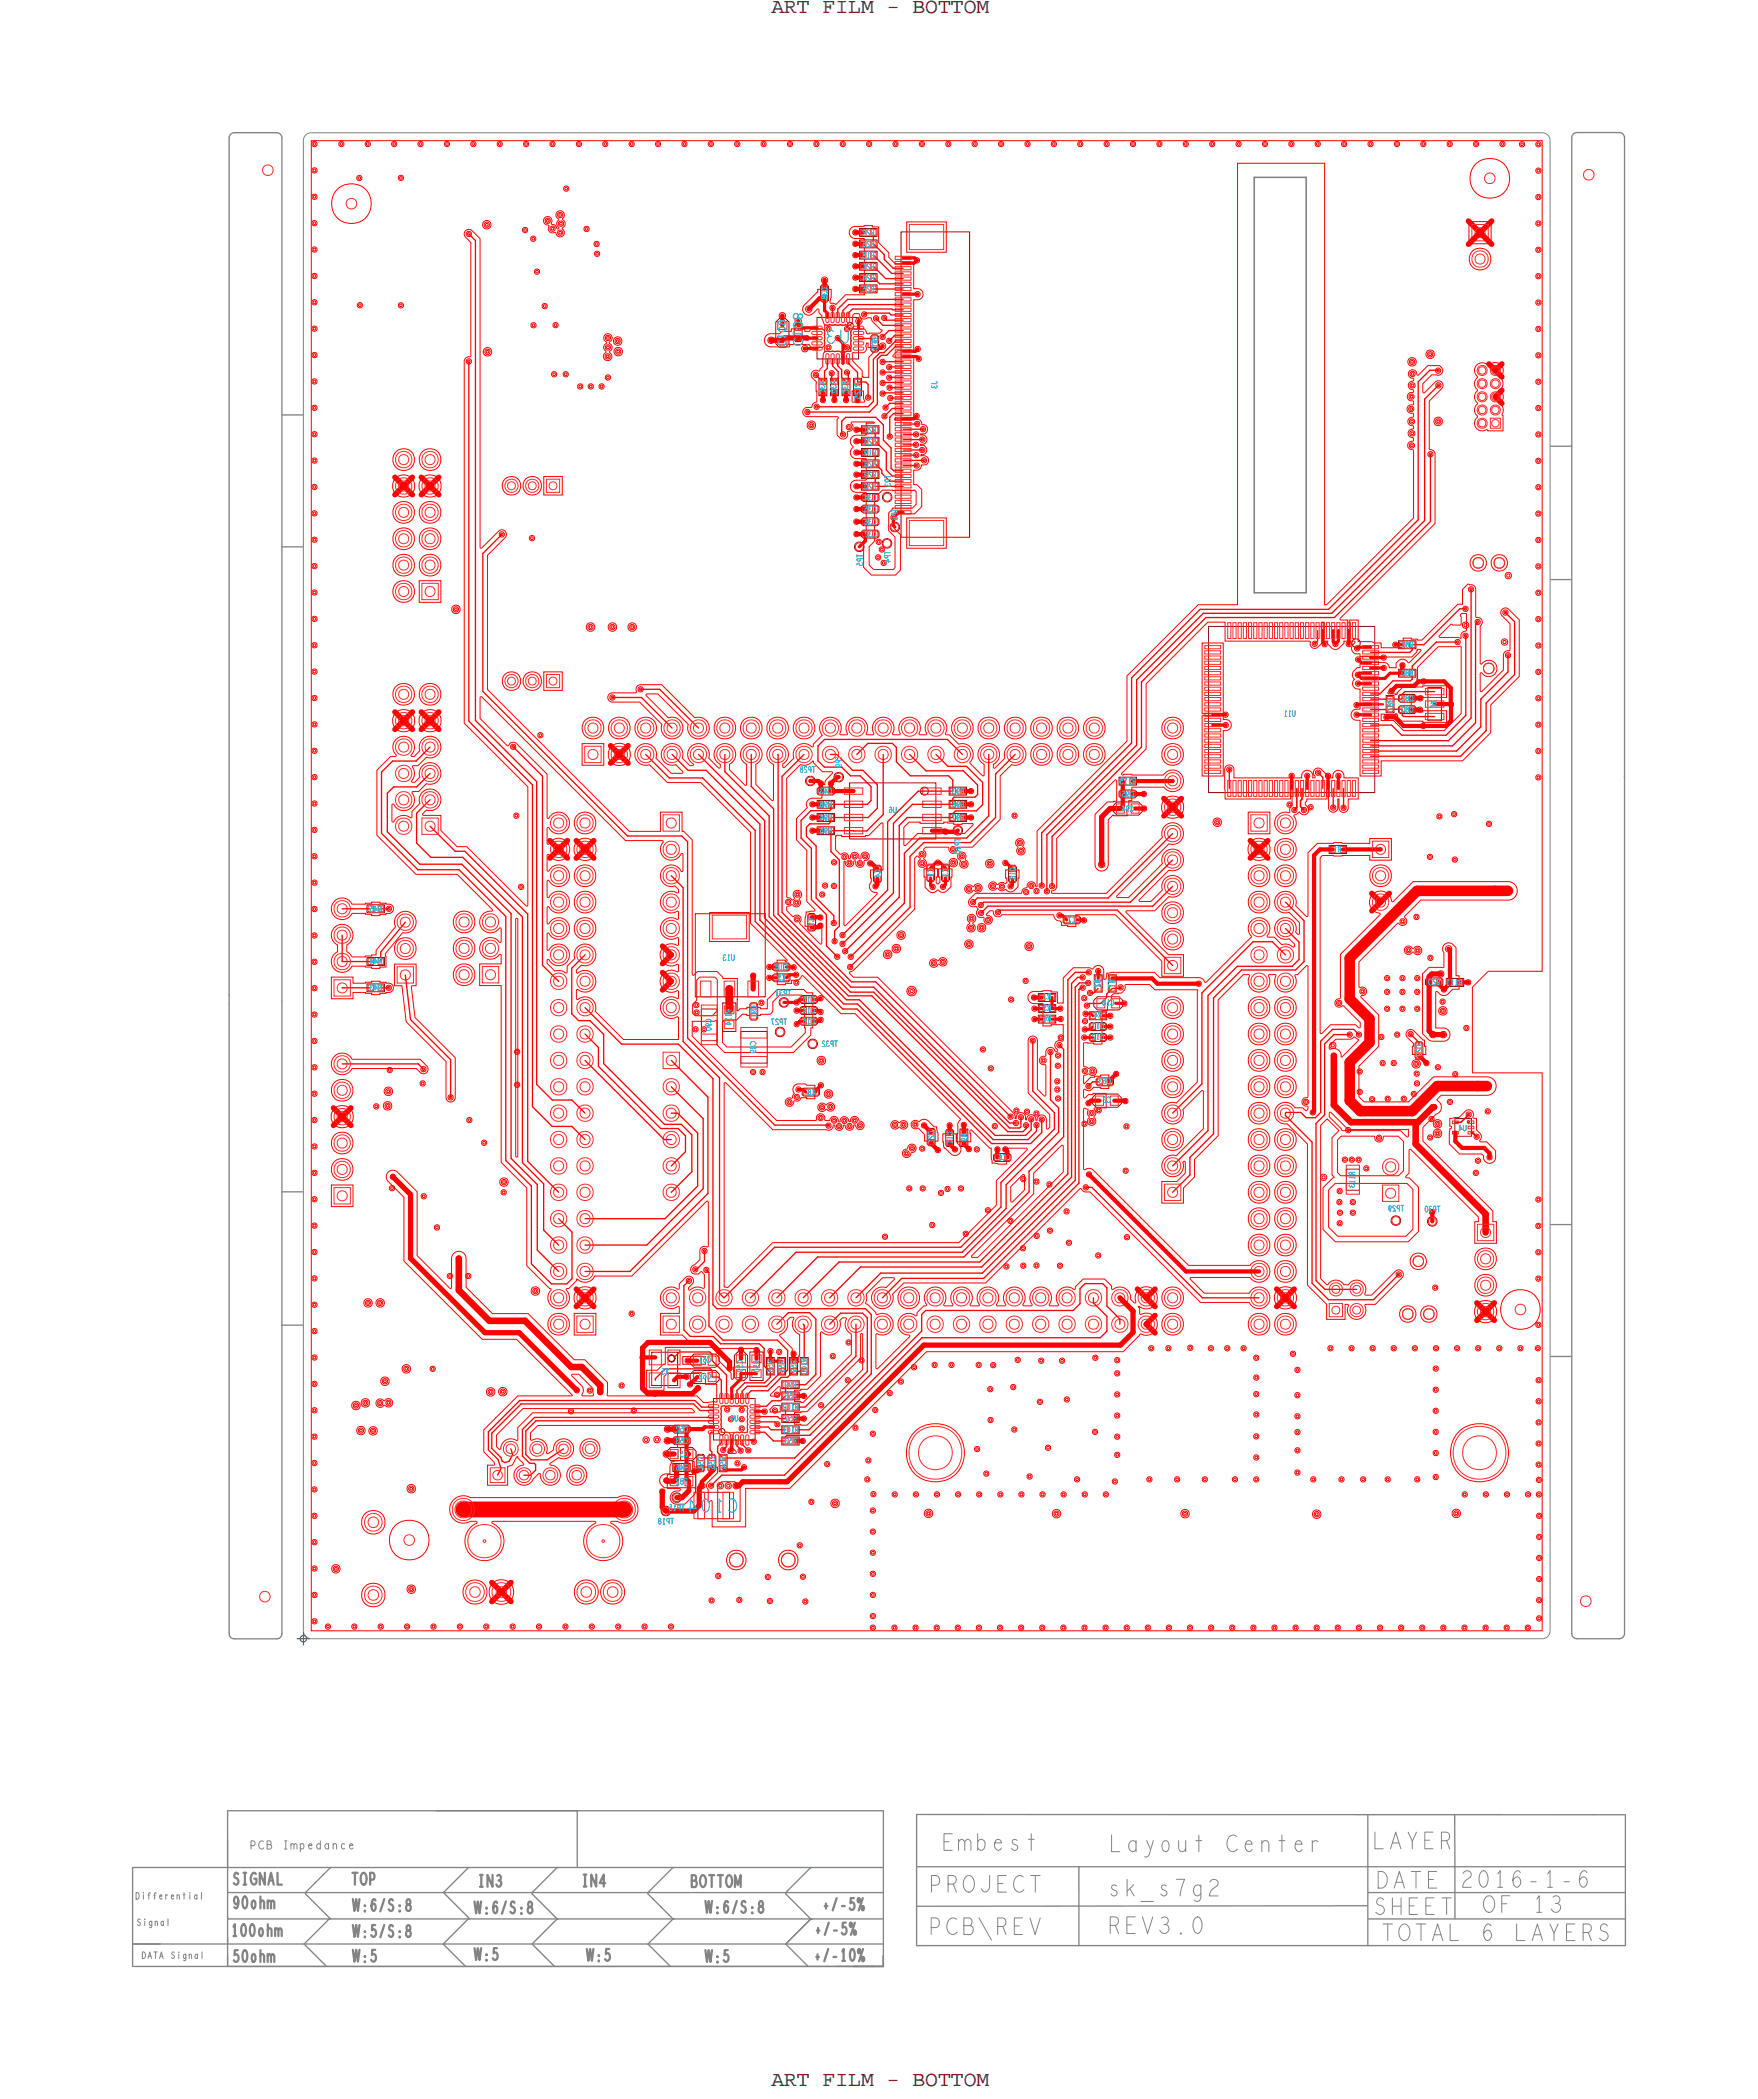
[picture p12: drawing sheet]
<svg xmlns="http://www.w3.org/2000/svg" width="169mm" height="202mm" viewBox="0 0 169 202" stroke-linecap="round" stroke-linejoin="round" font-family="sans-serif">
<defs><g id="words">
<g font-size="2.7" fill="#838383">
<text x="90.7" y="178.2">Embest</text>
<text x="106.8" y="178.3">Layout Center</text>
<text x="132.1" y="178">LAYER</text>
<text x="89.5" y="182.2">PROJECT</text>
<text x="106.6" y="182.5">sk_s7g2</text>
<text x="132.2" y="184.3">SHEET</text>
<text x="132.5" y="181.8">DATE</text>
<text x="140.6" y="181.7">2016-1-6</text>
<text x="142.7" y="184.1">OF</text>
<text x="147.6" y="184.1">13</text>
<text x="89.4" y="186.3">PCB\REV</text>
<text x="106.7" y="186.2">REV3.0</text>
<text x="133" y="186.8">TOTAL 6 LAYERS</text>
</g>
<g font-size="2.2" fill="#02a8d5">
<text x="81.8" y="31.8" transform="rotate(-180 81.8 31.8)">U3</text>
<text x="71" y="144.3" transform="rotate(-180 71 144.3)">C104</text>
</g>
<g font-size="2.1">
<text x="74.2" y="1.2">ART FILM - BOTTOM</text>
<text x="74.2" y="200.9">ART FILM - BOTTOM</text>
</g>
<g font-size="1.9" fill="#838383">
<text x="22.4" y="181.5">SIGNAL</text>
<text x="22.4" y="183.7">90ohm</text>
<text x="33.8" y="181.5">TOP</text>
<text x="34" y="184">W:6/S:8</text>
<text x="45.7" y="184.2">W:6/S:8</text>
<text x="46" y="181.7">IN3</text>
<text x="56" y="181.6">IN4</text>
<text x="66.5" y="181.7">BOTTOM</text>
<text x="67.9" y="184.2">W:6/S:8</text>
<text x="79.2" y="183.9">+/-5%</text>
<text x="22.3" y="186.4">100ohm</text>
<text x="22.4" y="188.9">50ohm</text>
<text x="34" y="186.5">W:5/S:8</text>
<text x="34" y="188.9">W:5</text>
<text x="45.7" y="188.7">W:5</text>
<text x="56.5" y="188.8">W:5</text>
<text x="67.9" y="188.9">W:5</text>
<text x="78.4" y="188.8">+/-10%</text>
<text x="78.4" y="186.3">+/-5%</text>
</g>
<text font-size="1.5" fill="#02a8d5" x="77.3" y="33.3" transform="rotate(-90 77.3 33.3)">C108</text>
<text font-size="1.3" fill="#838383" x="24.1" y="178">PCB Impedance</text>
<text font-size="1.2" fill="#02a8d5" x="75.6" y="33.3" transform="rotate(-90 75.6 33.3)">C109</text>
<g font-size="1.1" fill="#838383">
<text x="13" y="182.9">Differential</text>
<text x="13.2" y="185.4">Signal</text>
<text x="13.7" y="188.6">DATA Signal</text>
</g>
<g font-size=".9" fill="#02a8d5">
<text x="84.2" y="22.1" transform="rotate(-180 84.2 22.1)">R22</text>
<text x="84.2" y="23.2" transform="rotate(-180 84.2 23.2)">R26</text>
<text x="79.1" y="27.7" transform="rotate(90 79.1 27.7)">C38</text>
<text x="84.2" y="24.3" transform="rotate(-180 84.2 24.3)">R18</text>
<text x="84.2" y="25.4" transform="rotate(-180 84.2 25.4)">R21</text>
<text x="84.2" y="26.5" transform="rotate(-180 84.2 26.5)">R24</text>
<text x="84.2" y="27.5" transform="rotate(-180 84.2 27.5)">R25</text>
<text x="84.5" y="33.7" transform="rotate(-90 84.5 33.7)">C39</text>
<text x="78.8" y="36.7" transform="rotate(90 78.8 36.7)">R31</text>
<text x="79.9" y="36.7" transform="rotate(90 79.9 36.7)">R30</text>
<text x="81.1" y="36.7" transform="rotate(90 81.1 36.7)">R32</text>
<text x="82.3" y="36.9" transform="rotate(90 82.3 36.9)">R125</text>
<text x="84.3" y="41.1" transform="rotate(-180 84.3 41.1)">R27</text>
<text x="89.7" y="36.6" transform="rotate(90 89.7 36.6)">J3</text>
<text x="84.3" y="43.3" transform="rotate(-180 84.3 43.3)">R19</text>
<text x="84.3" y="46.5" transform="rotate(-180 84.3 46.5)">R20</text>
<text x="84.3" y="42.2" transform="rotate(-180 84.3 42.2)">R23</text>
<text x="84.3" y="44.4" transform="rotate(-180 84.3 44.4)">R28</text>
<text x="84.3" y="45.4" transform="rotate(-180 84.3 45.4)">R29</text>
<text x="84.3" y="47.6" transform="rotate(-180 84.3 47.6)">C34</text>
<text x="85.2" y="45.7" transform="rotate(90 85.2 45.7)">TP3</text>
<text x="82.5" y="53.3" transform="rotate(90 82.5 53.3)">TP5</text>
<text x="84.3" y="48.7" transform="rotate(-180 84.3 48.7)">C35</text>
<text x="84.3" y="50" transform="rotate(-180 84.3 50)">C36</text>
<text x="84.3" y="51.2" transform="rotate(-180 84.3 51.2)">C37</text>
<text x="85.1" y="53" transform="rotate(90 85.1 53)">TP4</text>
<text x="85.8" y="49" transform="rotate(90 85.8 49)">TP6</text>
<text x="136" y="64.5" transform="rotate(-180 136 64.5)">R80</text>
<text x="136" y="61.8" transform="rotate(-180 136 61.8)">R81</text>
<text x="124.7" y="68.4" transform="rotate(-180 124.7 68.4)">U11</text>
<text x="133.5" y="67.3" transform="rotate(90 133.5 67.3)">R87</text>
<text x="136" y="68" transform="rotate(-180 136 68)">C80</text>
<text x="136" y="66.9" transform="rotate(-180 136 66.9)">C81</text>
<text x="137.7" y="67.4" transform="rotate(90 137.7 67.4)">X6</text>
<text x="78.5" y="73.8" transform="rotate(-180 78.5 73.8)">TP28</text>
<text x="80.1" y="77.1" transform="rotate(-180 80.1 77.1)">R98</text>
<text x="80.1" y="75.9" transform="rotate(-180 80.1 75.9)">C43</text>
<text x="80.4" y="72.8" transform="rotate(90 80.4 72.8)">TP9</text>
<text x="86.3" y="77.7" transform="rotate(-180 86.3 77.7)">U6</text>
<text x="92.8" y="77.2" transform="rotate(-180 92.8 77.2)">R96</text>
<text x="92.8" y="75.9" transform="rotate(-180 92.8 75.9)">R93</text>
<text x="109.1" y="77.6" transform="rotate(-180 109.1 77.6)">C94</text>
<text x="109.1" y="76.2" transform="rotate(-180 109.1 76.2)">C95</text>
<text x="109.3" y="74.9" transform="rotate(-180 109.3 74.9)">R115</text>
<text x="80.1" y="79.7" transform="rotate(-180 80.1 79.7)">R95</text>
<text x="80.1" y="78.4" transform="rotate(-180 80.1 78.4)">R94</text>
<text x="84.2" y="83.7" transform="rotate(90 84.2 83.7)">C4</text>
<text x="89.3" y="83.6" transform="rotate(90 89.3 83.6)">C1</text>
<text x="90.7" y="83.6" transform="rotate(90 90.7 83.6)">C3</text>
<text x="91.9" y="80.7" transform="rotate(90 91.9 80.7)">TP10</text>
<text x="92.8" y="78.4" transform="rotate(-180 92.8 78.4)">R97</text>
<text x="97.2" y="83.5" transform="rotate(90 97.2 83.5)">C10</text>
<text x="129.1" y="81.5" transform="rotate(-180 129.1 81.5)">R1</text>
<text x="36.7" y="87.2" transform="rotate(-180 36.7 87.2)">R45</text>
<text x="77.8" y="88.4" transform="rotate(90 77.8 88.4)">C9</text>
<text x="103.6" y="88.3" transform="rotate(-180 103.6 88.3)">C7</text>
<text x="36.7" y="92.3" transform="rotate(-180 36.7 92.3)">R44</text>
<text x="36.7" y="94.8" transform="rotate(-180 36.7 94.8)">R43</text>
<text x="70.7" y="91.9" transform="rotate(-180 70.7 91.9)">U13</text>
<text x="75.6" y="93.9" transform="rotate(-180 75.6 93.9)">C5</text>
<text x="75.8" y="92.8" transform="rotate(-180 75.8 92.8)">C13</text>
<text x="76.1" y="95.3" transform="rotate(-180 76.1 95.3)">TP31</text>
<text x="78.4" y="96" transform="rotate(-180 78.4 96)">C15</text>
<text x="101.2" y="95.7" transform="rotate(-180 101.2 95.7)">R3</text>
<text x="105.3" y="94.3" transform="rotate(90 105.3 94.3)">R2</text>
<text x="106.7" y="94.3" transform="rotate(90 106.7 94.3)">R7</text>
<text x="137.5" y="94.8">C28</text>
<text x="140.7" y="94.3" transform="rotate(-180 140.7 94.3)">R111</text>
<text x="67.9" y="98.1" transform="rotate(90 67.9 98.1)">C90</text>
<text x="69.8" y="97.2" transform="rotate(90 69.8 97.2)">R114</text>
<text x="72.2" y="100.3" transform="rotate(90 72.2 100.3)">C89</text>
<text x="72.3" y="96.8" transform="rotate(90 72.3 96.8)">C91</text>
<text x="75.8" y="98.1" transform="rotate(-180 75.8 98.1)">TP27</text>
<text x="78.4" y="98" transform="rotate(-180 78.4 98)">C16</text>
<text x="78.4" y="97" transform="rotate(-180 78.4 97)">C14</text>
<text x="80.6" y="100.2" transform="rotate(-180 80.6 100.2)">TP32</text>
<text x="101.2" y="96.7" transform="rotate(-180 101.2 96.7)">R5</text>
<text x="101.2" y="97.8" transform="rotate(-180 101.2 97.8)">R6</text>
<text x="106.1" y="97.4" transform="rotate(-180 106.1 97.4)">R4</text>
<text x="106.3" y="99.5" transform="rotate(-180 106.3 99.5)">C12</text>
<text x="106.3" y="98.5" transform="rotate(-180 106.3 98.5)">C17</text>
<text x="107.3" y="96.2" transform="rotate(-180 107.3 96.2)">C18</text>
<text x="136.3" y="100.6" transform="rotate(90 136.3 100.6)">C29</text>
<text x="78.5" y="104.9" transform="rotate(-180 78.5 104.9)">C8</text>
<text x="106.9" y="105.6" transform="rotate(-180 106.9 105.6)">C2</text>
<text x="106.9" y="103.8" transform="rotate(-180 106.9 103.8)">C63</text>
<text x="89.4" y="108.9" transform="rotate(90 89.4 108.9)">C21</text>
<text x="91.1" y="109" transform="rotate(90 91.1 109)">C11</text>
<text x="92.5" y="109.1" transform="rotate(90 92.5 109.1)">R9</text>
<text x="96.9" y="111.2" transform="rotate(-180 96.9 111.2)">C6</text>
<text x="129.8" y="112.8" transform="rotate(90 129.8 112.8)">R113</text>
<text x="141.2" y="108.3" transform="rotate(-180 141.2 108.3)">U4</text>
<text x="135.2" y="116.1" transform="rotate(-180 135.2 116.1)">TP29</text>
<text x="138.7" y="116.1" transform="rotate(-180 138.7 116.1)">TP30</text>
<text x="64.4" y="131.8" transform="rotate(-180 64.4 131.8)">X5</text>
<text x="68.4" y="130.6" transform="rotate(-180 68.4 130.6)">C61</text>
<text x="70.9" y="131" transform="rotate(90 70.9 131)">C59</text>
<text x="72.5" y="131" transform="rotate(90 72.5 131)">R50</text>
<text x="73.9" y="131" transform="rotate(90 73.9 131)">R56</text>
<text x="75" y="131" transform="rotate(90 75 131)">R55</text>
<text x="76.1" y="131" transform="rotate(90 76.1 131)">R59</text>
<text x="77.1" y="130.8" transform="rotate(90 77.1 130.8)">R100</text>
<text x="66.2" y="137.3" transform="rotate(-180 66.2 137.3)">C52</text>
<text x="68.4" y="132.2" transform="rotate(-180 68.4 132.2)">C62</text>
<text x="71.1" y="136.3" transform="rotate(-180 71.1 136.3)">U9</text>
<text x="76.7" y="133" transform="rotate(-180 76.7 133)">R99</text>
<text x="76.7" y="136.3" transform="rotate(-180 76.7 136.3)">R57</text>
<text x="76.7" y="134.1" transform="rotate(-180 76.7 134.1)">R58</text>
<text x="76.9" y="135.2" transform="rotate(-180 76.9 135.2)">R102</text>
<text x="76.9" y="137.4" transform="rotate(-180 76.9 137.4)">R101</text>
<text x="66.2" y="141" transform="rotate(-180 66.2 141)">R46</text>
<text x="66.2" y="142.3" transform="rotate(-180 66.2 142.3)">FB2</text>
<text x="66.2" y="139.7" transform="rotate(-180 66.2 139.7)">C51</text>
<text x="66.2" y="138.4" transform="rotate(-180 66.2 138.4)">C53</text>
<text x="67.2" y="140.3" transform="rotate(90 67.2 140.3)">C54</text>
<text x="68.2" y="140.3" transform="rotate(90 68.2 140.3)">C55</text>
<text x="69.3" y="140.3" transform="rotate(90 69.3 140.3)">R54</text>
<text x="76.7" y="138.4" transform="rotate(-180 76.7 138.4)">R53</text>
<text x="64.9" y="146.2" transform="rotate(-180 64.9 146.2)">TP18</text>
<text x="65.9" y="144.9" transform="rotate(-180 65.9 144.9)">TP15</text>
</g>
</g></defs>
<!-- layer: Board Outline -->
<g fill="none" stroke="#838383" stroke-width=".13">
<path d="M22.1 13.3v82.5zM22.6 12.8l-.4 .1-.1 .4M22.6 12.8h4zM26.6 12.8l.4 .1 .1 .4M27.1 13.3v83.1zM151.3 13.3v60.9zM151.8 12.8h4.1zM151.8 12.8l-.4 .1-.1 .4M155.9 12.8l.3 .1 .2 .4M156.4 13.3v60.5zM27.2 40h2zM27.2 52.7h2z"/>
<path d="M149.3 43h2zM149.3 55.8h2zM151.3 74.2v83.1zM156.4 73.8v1zM156.4 74.7v82.6zM22.1 95.7v1.1zM22.1 96.8v60.5zM27.1 96.4v60.9zM27.2 114.8h2zM149.3 117.9h2zM27.1 127.6h2.1zM149.3 130.6h2z"/>
<path d="M22.1 157.3l.1 .3 .4 .2M22.6 157.8h4zM27.1 157.3l-.1 .4-.4 .1M151.3 157.3l.1 .3 .4 .2M151.8 157.8h4.1zM156.4 157.3l-.2 .3-.3 .2M12.8 179.8h9.1zM12.8 179.8v7.4zM21.9 179.8h33.7zM21.9 177.1v2.7zM21.9 174.4h63.1zM21.9 174.4v14.9z"/>
<path d="M31.8 179.8h.1zM42 174.4h13.6zM45.1 179.8l-2.4 2.4zM45.1 179.8h.1zM53.6 179.8l-2.4 2.4zM53.6 179.8h.2zM55.6 179.8h29.4zM55.6 174.4v5.4zM64.8 179.8l-2.4 2.4zM64.8 179.8h.1zM78 179.8l-2.4 2.4zM78 179.8h.2z"/>
<path d="M85 174.4v14.9zM88.2 179.7h68.3zM88.2 174.7h65.2zM88.2 174.7v11.4zM103.8 179.7v7.6zM131.7 174.7v12.7zM140 174.7v5zM140 179.7v5zM153.4 174.7h3.1zM156.5 174.7v12.6zM12.8 187.2h9.1zM12.8 189.3h9.1z"/>
<path d="M12.8 187.2h2.6zM12.8 187.2v2.1zM21.9 182.2h63.1zM21.9 184.8h63.1zM21.9 184.5v.3zM21.9 187.2h63.1zM21.9 186.5v.7zM21.9 189.3h63.1zM29.3 187.2l2.1 2.1zM29.4 182.2l2.4-2.4zM29.4 182.4l2.4 2.4zM29.4 182.2v.2z"/>
<path d="M31.7 184.8l-2.4 2.4zM31.7 184.8h.1zM42.7 187.2l2.1 2.1zM42.7 182.3l2.4 2.4zM42.7 182.1v.2zM45.1 184.8l-2.4 2.4zM51.2 182.4l2.4 2.4zM51.2 182.2v.2zM51.2 187.2l2.2 2.1zM53.6 184.8l-2.4 2.4zM53.6 184.8h.2zM62.4 182.4l2.4 2.4z"/>
<path d="M62.4 182.2v.2zM62.4 187.2l2.1 2.1zM64.8 184.8l-2.4 2.4zM64.8 184.8h.1zM75.6 182.4l2.4 2.4zM75.6 182.2v.2zM75.6 187.2l2.2 2.1zM78 184.8l-2.4 2.4zM80.5 189.3h4.5zM82.1 189.3h2.9zM82.1 189.3h2zM85 188.3v1z"/>
<path d="M88.2 186.1v1.2zM88.2 183.5h43.4zM88.2 187.3h1.1zM89.3 187.3h63.9zM131.7 182.2h24.8zM131.7 184.8h24.8zM153.1 187.3h3.4z"/>
</g>
<path d="M120.7 17.1v40zM120.7 17.1h5zM125.7 17.1v40zM120.7 57.1h5z" fill="none" stroke="#838383" stroke-width=".15"/>
<path d="M29.2 13.5v143.5zM30 12.8a.76 .76 0 0 0-.8 .7M30 12.8h118.4zM148.4 12.8h.1a.76 .76 0 0 1 .7 .7M149.2 13.5v143.5zM29.2 157a.76 .76 0 0 0 .8 .8M30 157.8h118.4zM149.2 157v.1a.76 .76 0 0 1-.8 .7" fill="none" stroke="#838383" stroke-width=".1"/>
<!-- layer: Components -->
<g fill="none" stroke="#a10404" stroke-width=".1">
<path d="M74.7 31l.3-.3h.6l.3 .3v2.1l-.3 .4h-.6l-.3-.4zM78.6 30.6h4v4h-4zM78.8 36.4h.8v1.7h-.8zM79.1 27.4h.5l.1 .2v1.3l-.1 .2h-.5l-.1-.2v-1.3zM79.9 36.4h.8v1.7h-.8zM81.1 36.4h.7v1.7h-.7zM82.2 36.4h.7v1.7h-.7zM82.7 23.1h1.7v.8h-1.7zM82.7 27.4h1.7v.8h-1.7zM82.7 26.3h1.7v.8h-1.7zM82.7 22h1.7v.8h-1.7zM82.7 25.3h1.7v.7h-1.7z"/>
<path d="M82.7 24.2h1.7v.7h-1.7zM84 32.2h.4l.2 .2v1.3l-.2 .2h-.4l-.2-.2v-1.3zM86.7 22.3h6.6v29.4h-6.6zM82.9 45.3h1.7v.8h-1.7zM82.9 44.3h1.7v.7h-1.7zM82.9 41h1.7v.8h-1.7zM82.9 42.1h1.7v.8h-1.7zM82.9 46.4h1.7v.8h-1.7zM82.9 43.2h1.7v.7h-1.7zM82.9 51.2l.2-.2h1.3l.2 .2v.5l-.2 .1h-1.3l-.2-.1zM82.9 50l.2-.1h1.3l.2 .1v.5l-.2 .1h-1.3l-.2-.1zM82.9 48.8l.2-.2h1.3l.2 .2v.4l-.2 .2h-1.3l-.2-.2z"/>
<path d="M82.9 47.7l.2-.2h1.3l.2 .2v.4l-.2 .2h-1.3l-.2-.2zM83.2 52.6h.1M85.8 52.3h.1M85.9 47.9h.1M86.6 50.7h.1M77.5 75.2h.1M78.7 77.1h1.6v.7h-1.6zM78.7 79.6h1.6v.8h-1.6zM78.7 78.3h1.6v.8h-1.6zM78.7 75.9l.1-.1h1.4l.1 .1v.5l-.1 .1h-1.4l-.1-.1zM80.3 74.8h.1M81.8 75.4h8.3v5.4h-8.3z"/>
<path d="M91.4 78.3h1.6v.8h-1.6zM91.4 77.1h1.6v.7h-1.6zM91.4 75.8h1.6v.8h-1.6zM91.7 80h.1M107.2 77.5l.3-.3h2.1l.3 .4v.5l-.3 .4h-2.1l-.3-.4v-.5zM107.7 76.2l.2-.1h1.3l.2 .1v.5l-.2 .1h-1.3l-.2-.1zM107.7 74.8h1.7v.8h-1.7zM116.3 60.3h16v16h-16zM133.4 67h.8v1.6h-.8zM134.6 67l.2-.1h1.3l.2 .1v.5l-.2 .1h-1.3l-.2-.1zM134.6 68.1l.2-.2h1.3l.2 .2v.5l-.2 .1h-1.3l-.2-.1zM134.6 61.7h1.7v.8h-1.7z"/>
<path d="M134.6 64.4h1.7v.8h-1.7zM137.4 66.2h1.3v3.2h-1.3zM35.3 87.1h1.7v.8h-1.7zM35.3 92.2h1.7v.8h-1.7zM35.3 94.7h1.7v.8h-1.7zM66.9 88h6.8v8h-6.8zM67.5 97.2h1.5v3h-1.5zM69.6 96.6h1.2v2.7h-1.2zM71.3 99.3h2.5v3.1h-2.5zM72.3 96.5h.5l.1 .2v1.3l-.1 .2h-.5l-.1-.2v-1.3zM74.4 92.9l.1-.2h1.4l.1 .2v.4l-.1 .2h-1.4l-.1-.2zM74.4 93.9l.1-.1h1.4l.1 .1v.5l-.1 .1h-1.4l-.1-.1z"/>
<path d="M75.1 99.8h.1M75.9 96.5h.1M77 98.1l.2-.1h1.3l.2 .1v.5l-.2 .1h-1.3l-.2-.1zM77 96l.2-.1h1.3l.2 .1v.5l-.2 .1h-1.3l-.2-.1zM77 97.1l.2-.2h1.3l.2 .2v.4l-.2 .2h-1.3l-.2-.2zM77.9 88h.5l.1 .1v1.4l-.2 .1h-.4l-.2-.1v-1.4zM84.2 83.3h.5l.1 .2v1.3l-.1 .2h-.5l-.1-.2v-1.3zM89.4 83.2h.4l.2 .2v1.3l-.2 .2h-.4l-.2-.2v-1.3zM90.8 83.2h.4l.2 .2v1.3l-.2 .2h-.4l-.2-.2v-1.3zM97.2 83.3h.5l.1 .2v1.3l-.1 .2h-.5l-.1-.2v-1.3zM99.9 97.7h1.7v.8h-1.7zM99.9 96.7h1.7v.8h-1.7z"/>
<path d="M99.9 95.7h1.7v.7h-1.7zM102.3 88.3l.2-.1h1.3l.2 .1v.5l-.2 .1h-1.3l-.2-.1zM104.8 98.6l.2-.1h1.3l.2 .1v.5l-.2 .1h-1.3l-.2-.1zM104.8 99.7l.2-.2h1.3l.2 .2v.4l-.2 .2h-1.3l-.2-.2zM104.8 97.4h1.7v.8h-1.7zM105.3 93.9h.8v1.6h-.8zM105.4 96.2l.2-.2h2.1l.4 .3v.6l-.4 .3h-2.1l-.3-.3v-.6zM106.7 93.9h.7v1.6h-.7zM127.9 81.4h1.7v.8h-1.7zM137.2 94.3l.2-.1h1.3l.2 .1v.5l-.2 .1h-1.3l-.2-.1zM139.2 94.2h1.7v.8h-1.7zM77.2 104.9l.2-.1h1.3l.2 .1v.5l-.2 .1h-1.3l-.2-.1z"/>
<path d="M78.7 100.5h.1M89.4 108.6h.5l.1 .2v1.3l-.1 .2h-.5l-.2-.2v-1.3zM91.2 108.7h.4l.2 .2v1.3l-.2 .2h-.4l-.2-.2v-1.3zM92.4 108.7h.8v1.7h-.8zM95.6 111.2l.2-.1h1.3l.2 .1v.5l-.2 .1h-1.3l-.2-.1zM105.2 105.6l.3-.3h2.1l.3 .4v.6l-.3 .3h-2.1l-.4-.3v-.6zM105.5 103.9l.2-.1h1.3l.2 .1v.5l-.2 .1h-1.3l-.2-.1zM129.6 114.6h1.3zM129.6 112.6v2zM129.6 112.6h1.3zM130.9 112.6v2zM133.9 117.5h.1"/>
<path d="M136.4 100.3h.4l.2 .2v1.3l-.2 .2h-.4l-.2-.2v-1.3zM137.9 118.1h.1M140 107.7h1.6v1.7h-1.6zM141.2 108l.1-.1 .1 .2h-.1zM62.7 130.2h2.5v3.2h-2.5zM64.6 139.4h2l.4 .3v.6l-.4 .3h-2l-.4-.3v-.6zM64.8 138.5l.1-.2h1.4l.1 .2v.4l-.1 .2h-1.4l-.1-.2zM64.8 137.4l.1-.2h1.4l.1 .2v.4l-.1 .2h-1.4l-.1-.2zM66.8 131.9h2.1l.3 .4v.6l-.3 .3h-2.1l-.4-.3v-.6zM66.8 130.4h2.1l.3 .3v.6l-.3 .3h-2.1l-.4-.3v-.6zM68.7 134.7h4v4h-4zM69.3 137.6h.2h.2l.1 .3-.1 .2-.2 .1-.2-.1-.1-.2z"/>
<path d="M70.7 130.5l.3-.4h.6l.4 .4v2.1l-.4 .3h-.6l-.3-.3zM72.2 130.2h1.3v2.7h-1.3zM73.8 130.7h.7v1.7h-.7zM74.9 130.7h.7v1.7h-.7zM75.3 132.9h1.6v.8h-1.6zM75.3 134h1.6v.8h-1.6zM75.3 136.2h1.6v.8h-1.6zM75.3 138.4h1.6v.7h-1.6zM75.3 135.1h1.6v.8h-1.6zM75.3 137.3h1.6v.7h-1.6zM76 130.7h.8v1.7h-.8zM77 130.7h.8v1.7h-.8z"/>
<path d="M64.2 142h2.8v1.2h-2.8zM64.8 140.9h1.6v.8h-1.6zM67.2 140h.5l.1 .2v1.3l-.1 .2h-.5l-.1-.2v-1.3zM68.3 140h.4l.2 .2v1.3l-.2 .2h-.4l-.2-.2v-1.3zM69.2 140h.8v1.7h-.8z"/>
<circle cx="82.7" cy="52.7" r=".46"/>
<circle cx="85.4" cy="52.3" r=".46"/>
<circle cx="85.4" cy="47.9" r=".46"/>
<circle cx="86.1" cy="50.7" r=".46"/>
<circle cx="78" cy="75.2" r=".46"/>
<circle cx="80.7" cy="74.8" r=".46"/>
<circle cx="89" cy="76.2" r=".38"/>
<circle cx="92.2" cy="80" r=".46"/>
<circle cx="130.5" cy="61.9" r=".4"/>
<circle cx="75.1" cy="99.4" r=".46"/>
<circle cx="75.5" cy="96.5" r=".46"/>
<circle cx="78.2" cy="100.5" r=".46"/>
<circle cx="134.4" cy="117.5" r=".46"/>
<circle cx="137.9" cy="117.6" r=".46"/>
<circle cx="64.1" cy="145.5" r=".46"/>
<circle cx="65.1" cy="144.2" r=".46"/>
</g>
<path d="M64.6 130.5h.1M64.6 130.5l-.3 .2 .1 .3 .3 .1 .2-.3M64.6 130.5l.3 .1v.2M64.9 130.8h.1" fill="none" stroke="#a10404" stroke-width=".15"/>
<!-- layer: Nets -->
<g fill="none" stroke="#ff2828" stroke-width=".1">
<path d="M78.1 33.5l.2-.1h.7l.1 .1v.1l-.1 .1h-.7l-.2-.1zM78.1 31.5l.2-.1h.7l.1 .1v.1l-.1 .1h-.7l-.2-.1zM78.1 33l.2-.1h.7l.1 .1v.1l-.1 .1h-.7l-.2-.1zM78.1 32l.2-.1h.7l.1 .1v.1l-.1 .1h-.7l-.2-.1zM78.1 32.5l.2-.1h.7l.1 .1v.1l-.1 .1h-.7l-.2-.1zM79.6 34.1h.1l.1 .1v.7l-.1 .2h-.1l-.1-.2v-.7zM79.6 30.1h.1l.1 .1v.7l-.1 .2h-.1l-.1-.2v-.7zM80.1 30.1h.1l.1 .1v.7l-.1 .2h-.1l-.1-.2v-.7zM80.1 34.1h.1l.1 .1v.7l-.1 .2h-.1l-.1-.2v-.7zM80.6 30.1h.1l.1 .1v.7l-.1 .2h-.1l-.1-.2v-.7zM80.6 34.1h.1l.1 .1v.7l-.1 .2h-.1l-.1-.2v-.7zM81.1 30.1h.1l.1 .1v.7l-.1 .2h-.1l-.1-.2v-.7z"/>
<path d="M81.1 34.1h.1l.1 .1v.7l-.1 .2h-.1l-.1-.2v-.7zM81.6 30.1h.1l.1 .1v.7l-.1 .2h-.1l-.1-.2v-.7zM81.6 34.1h.1l.1 .1v.7l-.1 .2h-.1l-.1-.2v-.7zM82.1 32.5l.2-.1h.7l.1 .1v.1l-.1 .1h-.7l-.2-.1zM82.1 31.5l.2-.1h.7l.1 .1v.1l-.1 .1h-.7l-.2-.1zM82.1 32l.2-.1h.7l.1 .1v.1l-.1 .1h-.7l-.2-.1zM82.1 33l.2-.1h.7l.1 .1v.1l-.1 .1h-.7l-.2-.1zM82.1 33.5l.2-.1h.7l.1 .1v.1l-.1 .1h-.7l-.2-.1zM82.3 36.5h.5v.5h-.5zM86.2 28.7h1.5v.3h-1.5zM86.2 29.7h1.5v.3h-1.5zM86.2 30.2h1.5v.3h-1.5z"/>
<path d="M86.2 29.2h1.5v.3h-1.5zM86.2 38.7h1.5v.3h-1.5zM86.2 39.2h1.5v.3h-1.5zM86.2 38.2h1.5v.3h-1.5zM86.2 37.7h1.5v.3h-1.5zM86.2 37.2h1.5v.3h-1.5zM86.2 34.7h1.5v.3h-1.5zM86.2 35.2h1.5v.3h-1.5zM86.2 35.7h1.5v.3h-1.5zM86.2 36.7h1.5v.3h-1.5zM86.2 36.2h1.5v.3h-1.5zM86.2 39.7h1.5v.3h-1.5z"/>
<path d="M86.2 30.7h1.5v.3h-1.5zM86.2 31.2h1.5v.3h-1.5zM86.2 31.7h1.5v.3h-1.5zM86.2 32.2h1.5v.3h-1.5zM86.2 32.7h1.5v.3h-1.5zM86.2 33.2h1.5v.3h-1.5zM86.2 26.2h1.5v.3h-1.5zM86.2 26.7h1.5v.3h-1.5zM86.2 27.2h1.5v.3h-1.5zM86.2 27.7h1.5v.3h-1.5zM86.2 25.7h1.5v.3h-1.5zM86.2 34.2h1.5v.3h-1.5z"/>
<path d="M86.2 33.7h1.5v.3h-1.5zM86.2 25.2h1.5v.3h-1.5zM86.2 24.7h1.5v.3h-1.5zM86.2 28.2h1.5v.3h-1.5zM87.5 21.6h3.3v2.4h-3.3zM141.7 21.6h1.5v1.6h-1.5zM142.4 35.4l.3-.1 .2 .1 .1 .3-.1 .2-.2 .1-.3-.1-.1-.2zM142.4 39.2l.3-.1 .2 .1 .1 .3-.1 .2-.2 .1-.3-.1-.1-.2zM142.4 38l.3-.1 .2 .1 .1 .2-.1 .3-.2 .1-.3-.1-.1-.3zM142.4 36.7l.3-.1 .2 .1 .1 .2-.1 .3-.2 .1-.3-.1-.1-.3zM143.7 39.2l.2-.1 .3 .1 .1 .3-.1 .2-.3 .1-.2-.1-.1-.2zM143.7 38l.2-.1 .3 .1 .1 .2-.1 .3-.3 .1-.2-.1-.1-.3z"/>
<path d="M143.7 35.4l.2-.1 .3 .1 .1 .3-.1 .2-.3 .1-.2-.1-.1-.2zM143.7 36.7l.2-.1 .3 .1 .1 .2-.1 .3-.3 .1-.2-.1-.1-.3zM40.6 56.2h1.6v1.5h-1.6zM52.6 46.1h1.3v1.3h-1.3zM86.2 42.2h1.5v.3h-1.5zM86.2 41.7h1.5v.3h-1.5zM86.2 41.2h1.5v.3h-1.5zM86.2 40.7h1.5v.3h-1.5zM86.2 42.7h1.5v.3h-1.5zM86.2 43.7h1.5v.3h-1.5zM86.2 45.2h1.5v.3h-1.5zM86.2 43.2h1.5v.3h-1.5z"/>
<path d="M86.2 44.7h1.5v.3h-1.5zM86.2 44.2h1.5v.3h-1.5zM86.2 45.7h1.5v.3h-1.5zM86.2 46.2h1.5v.3h-1.5zM86.2 46.7h1.5v.3h-1.5zM86.2 40.2h1.5v.3h-1.5zM86.2 49.2h1.5v.3h-1.5zM86.2 47.7h1.5v.3h-1.5zM86.2 47.2h1.5v.3h-1.5zM86.2 48.7h1.5v.3h-1.5zM86.2 48.2h1.5v.3h-1.5zM87.5 50.1h3.3v2.4h-3.3z"/>
<path d="M118.2 60h.3v1.5h-.3zM118.7 60h.3v1.5h-.3zM119.2 60h.3v1.5h-.3zM119.7 60h.3v1.5h-.3zM120.2 60h.3v1.5h-.3zM120.7 60h.3v1.5h-.3zM121.2 60h.3v1.5h-.3zM121.7 60h.3v1.5h-.3zM122.2 60h.3v1.5h-.3zM122.7 60h.3v1.5h-.3zM123.2 60h.3v1.5h-.3zM123.7 60h.3v1.5h-.3z"/>
<path d="M124.2 60h.3v1.5h-.3zM124.7 60h.3v1.5h-.3zM125.2 60h.3v1.5h-.3zM125.7 60h.3v1.5h-.3zM126.2 60h.3v1.5h-.3zM126.7 60h.3v1.5h-.3zM127.2 60h.3v1.5h-.3zM127.7 60h.3v1.5h-.3zM128.2 60h.3v1.5h-.3zM128.7 60h.3v1.5h-.3zM129.2 60h.3v1.5h-.3zM129.7 60h.3v1.5h-.3z"/>
<path d="M130.2 60h.3v1.5h-.3zM142.4 40.5l.3-.1 .2 .1 .1 .2-.1 .3-.2 .1-.3-.1-.1-.3zM143.5 40.3h.9v.9h-.9zM143.7 40.5l.2-.1 .3 .1 .1 .2-.1 .3-.3 .1-.2-.1-.1-.3zM40.6 78.8h1.6v1.5h-1.6zM52.6 64.9h1.3v1.3h-1.3zM56.3 71.9h1.6v1.5h-1.6zM63.8 78.5h1.6v1.5h-1.6zM81.3 77.1h1.7v.6h-1.7zM81.3 79.7h1.7v.6h-1.7zM81.3 78.4h1.7v.6h-1.7zM81.3 75.9h1.7v.6h-1.7z"/>
<path d="M88.8 78.4h1.8v.6h-1.8zM88.8 77.1h1.8v.6h-1.8zM88.8 75.9h1.8v.6h-1.8zM88.8 79.7h1.8v.6h-1.8zM107.5 77.4h.7v.9h-.7zM108.9 77.4h.7v.9h-.7zM116 68.7h1.5v.3h-1.5zM116 72.2h1.5v.3h-1.5zM116 71.7h1.5v.3h-1.5zM116 71.2h1.5v.3h-1.5zM116 70.7h1.5v.3h-1.5zM116 70.2h1.5v.3h-1.5z"/>
<path d="M116 69.2h1.5v.3h-1.5zM116 68.2h1.5v.3h-1.5zM116 67.7h1.5v.3h-1.5zM116 67.2h1.5v.3h-1.5zM116 66.7h1.5v.3h-1.5zM116 66.2h1.5v.3h-1.5zM116 65.7h1.5v.3h-1.5zM116 65.2h1.5v.3h-1.5zM116 64.7h1.5v.3h-1.5zM116 64.2h1.5v.3h-1.5zM116 63.7h1.5v.3h-1.5zM116 63.2h1.5v.3h-1.5z"/>
<path d="M116 62.7h1.5v.3h-1.5zM116 62.2h1.5v.3h-1.5zM116 74.2h1.5v.3h-1.5zM116 73.7h1.5v.3h-1.5zM116 73.2h1.5v.3h-1.5zM116 72.7h1.5v.3h-1.5zM116 69.7h1.5v.3h-1.5zM118.2 75.2h.3v1.5h-.3zM118.7 75.2h.3v1.5h-.3zM119.2 75.2h.3v1.5h-.3zM119.7 75.2h.3v1.5h-.3zM120.2 75.2h.3v1.5h-.3z"/>
<path d="M120.4 78.5h1.6v1.5h-1.6zM120.7 75.2h.3v1.5h-.3zM121.2 75.2h.3v1.5h-.3zM121.7 75.2h.3v1.5h-.3zM122.2 75.2h.3v1.5h-.3zM122.7 75.2h.3v1.5h-.3zM123.2 75.2h.3v1.5h-.3zM123.7 75.2h.3v1.5h-.3zM124.2 75.2h.3v1.5h-.3zM124.7 75.2h.3v1.5h-.3zM125.2 75.2h.3v1.5h-.3zM125.7 75.2h.3v1.5h-.3z"/>
<path d="M126.2 75.2h.3v1.5h-.3zM126.7 75.2h.3v1.5h-.3zM127.2 75.2h.3v1.5h-.3zM127.7 75.2h.3v1.5h-.3zM128.2 75.2h.3v1.5h-.3zM128.7 75.2h.3v1.5h-.3zM129.2 75.2h.3v1.5h-.3zM129.7 75.2h.3v1.5h-.3zM130.2 75.2h.3v1.5h-.3zM131.2 67.2h1.5v.3h-1.5zM131.2 68.2h1.5v.3h-1.5zM131.2 65.7h1.5v.3h-1.5z"/>
<path d="M131.2 64.2h1.5v.3h-1.5zM131.2 69.7h1.5v.3h-1.5zM131.2 71.2h1.5v.3h-1.5zM131.2 72.7h1.5v.3h-1.5zM131.2 71.7h1.5v.3h-1.5zM131.2 72.2h1.5v.3h-1.5zM131.2 66.7h1.5v.3h-1.5zM131.2 62.7h1.5v.3h-1.5zM131.2 63.2h1.5v.3h-1.5zM131.2 63.7h1.5v.3h-1.5zM131.2 67.7h1.5v.3h-1.5zM131.2 66.2h1.5v.3h-1.5z"/>
<path d="M131.2 69.2h1.5v.3h-1.5zM131.2 70.2h1.5v.3h-1.5zM131.2 70.7h1.5v.3h-1.5zM131.2 73.2h1.5v.3h-1.5zM131.2 73.7h1.5v.3h-1.5zM131.2 74.2h1.5v.3h-1.5zM131.2 62.2h1.5v.3h-1.5zM131.2 64.7h1.5v.3h-1.5zM131.2 65.2h1.5v.3h-1.5zM131.2 68.7h1.5v.3h-1.5zM137.2 66.3h1.8v.6h-1.8zM137.2 68.7h1.8v.6h-1.8z"/>
<path d="M137.2 67.5h1.8v.6h-1.8zM32.1 94.3h1.6v1.6h-1.6zM38.2 93.1h1.6v1.6h-1.6zM46.4 93.1h1.6v1.5h-1.6zM67.4 94.5h1v1.5h-1zM67.5 99.6h1.5v1h-1.5zM67.5 96.8h1.5v1h-1.5zM68.6 88.1h3.3v2.3h-3.3zM69.7 94.5h1v1.5h-1zM69.8 98.3h.8v.7h-.8zM71.3 98.9h2.5v1h-2.5zM72 94.5h1v1.5h-1z"/>
<path d="M74.5 93.9h.5v.5h-.5zM75.4 93.9h.5v.5h-.5zM77.8 89h.6v.5h-.6zM77.8 88.1h.6v.5h-.6zM84.2 83.4h.5v.5h-.5zM84.2 84.4h.5v.5h-.5zM89.3 84.3h.6v.5h-.6zM89.3 83.3h.6v.5h-.6zM90.7 83.3h.6v.5h-.6zM90.7 84.3h.6v.5h-.6zM100 95.8h.6v.5h-.6zM100 96.8h.6v.6h-.6z"/>
<path d="M100 97.8h.6v.6h-.6zM101 96.8h.5v.6h-.5zM101 97.8h.5v.6h-.5zM101 95.8h.5v.5h-.5zM102.4 88.3h.5v.5h-.5zM103.4 88.3h.5v.5h-.5zM104.9 97.5h.6v.6h-.6zM105.4 94.9h.6v.5h-.6zM105.4 94h.6v.5h-.6zM105.6 96.2h.7v.8h-.7zM105.9 97.5h.5v.6h-.5zM106.8 94.9h.5v.5h-.5z"/>
<path d="M106.8 94h.5v.5h-.5zM107 96.2h.8v.8h-.8zM112.1 92.2h1.6v1.5h-1.6zM128 81.5h.5v.6h-.5zM129 81.5h.5v.6h-.5zM132.1 81h1.6v1.6h-1.6zM32.1 114.3h1.6v1.6h-1.6zM63.8 101.3h1.6v1.6h-1.6zM71.3 101.7h2.5v1h-2.5zM77.3 104.9h.5v.5h-.5zM78.3 104.9h.5v.5h-.5zM92.5 108.8h.6v.5h-.6z"/>
<path d="M92.5 109.8h.6v.5h-.6zM95.7 111.2h.5v.5h-.5zM96.7 111.2h.5v.5h-.5zM105.5 105.5h.7v.9h-.7zM106.9 105.5h.7v.9h-.7zM112.1 114h1.6v1.6h-1.6zM129.6 114h1.3v1h-1.3zM129.6 112.2h1.3v1h-1.3zM133.1 114.1h1.5v1.6h-1.5zM139.8 107.9h.6v.3h-.6zM139.8 108.9h.6v.3h-.6zM141.3 108.9h.6v.3h-.6z"/>
<path d="M141.3 108.4h.6v.3h-.6zM141.3 107.9h.6v.3h-.6zM142.2 117.9h1.6v1.6h-1.6zM55.5 126.7h1.6v1.6h-1.6zM62.5 132.2h1.2v1.4h-1.2zM62.5 130h1.2v1.4h-1.2zM63.8 126.7h1.6v1.6h-1.6zM64.3 130h1.2v1.4h-1.2zM64.3 132.2h1.2v1.4h-1.2zM64.5 139.6h.8v.8h-.8zM65.9 139.6h.8v.8h-.8zM66.7 132.1h.8v.9h-.8z"/>
<path d="M66.7 130.6h.8v.9h-.8zM68.2 132.1h.7v.9h-.7zM68.2 130.6h.7v.9h-.7zM68.2 137.3l.1-.1h.7l.2 .1v.2l-.2 .1h-.7l-.1-.1zM68.2 135.3l.1-.1h.7l.2 .1v.2l-.2 .1h-.7l-.1-.1zM68.2 135.8l.1-.1h.7l.2 .1v.2l-.2 .1h-.7l-.1-.1zM68.2 136.3l.1-.1h.7l.2 .1v.2l-.2 .1h-.7l-.1-.1zM68.2 136.8l.1-.1h.7l.2 .1v.2l-.2 .1h-.7l-.1-.1zM68.2 137.8l.1-.1h.7l.2 .1v.2l-.2 .1h-.7l-.1-.1zM69.4 134.2h.1l.1 .1v.7l-.1 .1h-.1l-.1-.1v-.7zM69.4 138.2h.1l.1 .1v.7l-.1 .1h-.1l-.1-.1v-.7zM69.4 135.4h2.6v2.5h-2.6z"/>
<path d="M69.9 134.2h.1l.1 .1v.7l-.1 .1h-.1l-.1-.1v-.7zM69.9 138.2h.1l.1 .1v.7l-.1 .1h-.1l-.1-.1v-.7zM70.4 134.2h.1l.1 .1v.7l-.1 .1h-.1l-.1-.1v-.7zM70.4 138.2h.1l.1 .1v.7l-.1 .1h-.1l-.1-.1v-.7zM70.9 138.2h.1l.1 .1v.7l-.1 .1h-.1l-.1-.1v-.7zM70.9 134.2h.1l.1 .1v.7l-.1 .1h-.1l-.1-.1v-.7zM70.9 131.9h.9v.7h-.9zM70.9 130.5h.9v.7h-.9zM71.4 138.2h.1l.1 .1v.7l-.1 .1h-.1l-.1-.1v-.7zM71.4 134.2h.1l.1 .1v.7l-.1 .1h-.1l-.1-.1v-.7zM71.9 134.2h.1l.1 .1v.7l-.1 .1h-.1l-.1-.1v-.7zM71.9 138.2h.1l.1 .1v.7l-.1 .1h-.1l-.1-.1v-.7z"/>
<path d="M72.2 135.8l.1-.1h.7l.2 .1v.2l-.2 .1h-.7l-.1-.1zM72.2 135.3l.1-.1h.7l.2 .1v.2l-.2 .1h-.7l-.1-.1zM72.2 136.8l.1-.1h.7l.2 .1v.2l-.2 .1h-.7l-.1-.1zM72.2 137.8l.1-.1h.7l.2 .1v.2l-.2 .1h-.7l-.1-.1zM72.2 137.3l.1-.1h.7l.2 .1v.2l-.2 .1h-.7l-.1-.1zM72.2 136.3l.1-.1h.7l.2 .1v.2l-.2 .1h-.7l-.1-.1zM72.4 131.9h.9v.7h-.9zM72.4 130.5h.9v.7h-.9zM127.9 125.5h1.3v1.3h-1.3zM46.5 148.3h.1h.1v.1l-.1 .1-.1-.1zM47.2 141.3h1.4v1.4h-1.4zM57.9 148.3h.2h.1v.1l-.1 .1-.2-.1z"/>
<path d="M64.5 142.2h.8v.9h-.8zM65.9 142.2h.8v.9h-.8z"/>
<circle cx="25.8" cy="16.4" r=".51"/>
<circle cx="33.8" cy="19.6" r=".51"/>
<circle cx="143.4" cy="17.2" r=".51"/>
<circle cx="152.9" cy="16.8" r=".51"/>
<circle cx="142.5" cy="24.9" r=".49"/>
<circle cx="142.5" cy="22.4" r=".49"/>
<circle cx="142.5" cy="24.9" r=".79"/>
<circle cx="142.7" cy="35.7" r=".49"/>
<circle cx="142.7" cy="39.5" r=".49"/>
<circle cx="142.7" cy="38.2" r=".49"/>
<circle cx="142.7" cy="36.9" r=".49"/>
<circle cx="143.9" cy="39.5" r=".49"/>
<circle cx="143.9" cy="38.2" r=".49"/>
<circle cx="143.9" cy="35.7" r=".49"/>
<circle cx="143.9" cy="36.9" r=".49"/>
<circle cx="38.9" cy="46.8" r=".49"/>
<circle cx="38.9" cy="54.4" r=".49"/>
<circle cx="38.9" cy="57" r=".49"/>
<circle cx="38.9" cy="49.3" r=".49"/>
<circle cx="38.9" cy="44.3" r=".49"/>
<circle cx="38.9" cy="51.9" r=".49"/>
<circle cx="38.9" cy="51.9" r=".79"/>
<circle cx="38.9" cy="57" r=".79"/>
<circle cx="38.9" cy="44.3" r=".79"/>
<circle cx="38.9" cy="49.3" r=".79"/>
<circle cx="38.9" cy="46.8" r=".79"/>
<circle cx="38.9" cy="54.4" r=".79"/>
<circle cx="41.4" cy="57" r=".49"/>
<circle cx="41.4" cy="46.8" r=".49"/>
<circle cx="41.4" cy="49.3" r=".49"/>
<circle cx="41.4" cy="54.4" r=".49"/>
<circle cx="41.4" cy="51.9" r=".49"/>
<circle cx="41.4" cy="44.3" r=".49"/>
<circle cx="41.4" cy="44.3" r=".79"/>
<circle cx="41.4" cy="49.3" r=".79"/>
<circle cx="41.4" cy="51.9" r=".79"/>
<circle cx="41.4" cy="46.8" r=".79"/>
<circle cx="41.4" cy="54.4" r=".79"/>
<circle cx="49.2" cy="46.8" r=".38"/>
<circle cx="49.2" cy="46.8" r=".64"/>
<circle cx="51.2" cy="46.8" r=".38"/>
<circle cx="51.2" cy="46.8" r=".64"/>
<circle cx="53.2" cy="46.8" r=".38"/>
<circle cx="82.7" cy="52.7" r=".38"/>
<circle cx="85.4" cy="52.3" r=".38"/>
<circle cx="85.4" cy="47.9" r=".38"/>
<circle cx="86.1" cy="50.7" r=".38"/>
<circle cx="142.3" cy="54.2" r=".51"/>
<circle cx="142.7" cy="40.8" r=".49"/>
<circle cx="144.3" cy="54.2" r=".51"/>
<circle cx="38.9" cy="77" r=".49"/>
<circle cx="38.9" cy="71.9" r=".49"/>
<circle cx="38.9" cy="74.5" r=".49"/>
<circle cx="38.9" cy="66.9" r=".49"/>
<circle cx="38.9" cy="79.6" r=".49"/>
<circle cx="38.9" cy="69.4" r=".49"/>
<circle cx="38.9" cy="79.6" r=".79"/>
<circle cx="38.9" cy="66.9" r=".79"/>
<circle cx="38.9" cy="71.9" r=".79"/>
<circle cx="38.9" cy="69.4" r=".79"/>
<circle cx="38.9" cy="74.5" r=".79"/>
<circle cx="38.9" cy="77" r=".79"/>
<circle cx="41.4" cy="79.6" r=".49"/>
<circle cx="41.4" cy="71.9" r=".49"/>
<circle cx="41.4" cy="69.4" r=".49"/>
<circle cx="41.4" cy="77" r=".49"/>
<circle cx="41.4" cy="66.9" r=".49"/>
<circle cx="41.4" cy="74.5" r=".49"/>
<circle cx="41.4" cy="77" r=".79"/>
<circle cx="41.4" cy="66.9" r=".79"/>
<circle cx="41.4" cy="71.9" r=".79"/>
<circle cx="41.4" cy="74.5" r=".79"/>
<circle cx="41.4" cy="69.4" r=".79"/>
<circle cx="49.2" cy="65.6" r=".38"/>
<circle cx="49.2" cy="65.6" r=".64"/>
<circle cx="51.2" cy="65.6" r=".38"/>
<circle cx="51.2" cy="65.6" r=".64"/>
<circle cx="53.2" cy="65.6" r=".38"/>
<circle cx="53.8" cy="79.2" r=".49"/>
<circle cx="53.8" cy="79.2" r=".79"/>
<circle cx="56.3" cy="79.2" r=".49"/>
<circle cx="56.3" cy="79.2" r=".79"/>
<circle cx="57.1" cy="70.1" r=".49"/>
<circle cx="57.1" cy="72.6" r=".49"/>
<circle cx="57.1" cy="70.1" r=".79"/>
<circle cx="59.6" cy="72.6" r=".49"/>
<circle cx="59.6" cy="70.1" r=".49"/>
<circle cx="59.6" cy="70.1" r=".79"/>
<circle cx="59.6" cy="72.6" r=".79"/>
<circle cx="62.1" cy="72.6" r=".49"/>
<circle cx="62.1" cy="70.1" r=".49"/>
<circle cx="62.2" cy="72.6" r=".79"/>
<circle cx="62.2" cy="70.1" r=".79"/>
<circle cx="64.6" cy="79.2" r=".49"/>
<circle cx="64.7" cy="72.6" r=".49"/>
<circle cx="64.7" cy="70.1" r=".49"/>
<circle cx="64.7" cy="72.6" r=".79"/>
<circle cx="64.7" cy="70.1" r=".79"/>
<circle cx="67.2" cy="70.1" r=".49"/>
<circle cx="67.2" cy="72.6" r=".49"/>
<circle cx="67.2" cy="70.1" r=".79"/>
<circle cx="67.2" cy="72.6" r=".79"/>
<circle cx="69.8" cy="70.1" r=".49"/>
<circle cx="69.8" cy="72.6" r=".49"/>
<circle cx="69.8" cy="70.1" r=".79"/>
<circle cx="69.8" cy="72.6" r=".79"/>
<circle cx="72.3" cy="70.1" r=".49"/>
<circle cx="72.3" cy="72.6" r=".49"/>
<circle cx="72.3" cy="70.1" r=".79"/>
<circle cx="72.3" cy="72.6" r=".79"/>
<circle cx="74.8" cy="70.1" r=".49"/>
<circle cx="74.8" cy="72.6" r=".49"/>
<circle cx="74.9" cy="70.1" r=".79"/>
<circle cx="74.9" cy="72.6" r=".79"/>
<circle cx="77.4" cy="70.1" r=".49"/>
<circle cx="77.4" cy="72.6" r=".49"/>
<circle cx="77.4" cy="72.6" r=".79"/>
<circle cx="77.4" cy="70.1" r=".79"/>
<circle cx="78" cy="75.2" r=".38"/>
<circle cx="79.9" cy="72.6" r=".49"/>
<circle cx="79.9" cy="70.1" r=".49"/>
<circle cx="79.9" cy="70.1" r=".79"/>
<circle cx="79.9" cy="72.6" r=".79"/>
<circle cx="80.7" cy="74.8" r=".38"/>
<circle cx="82.5" cy="72.6" r=".49"/>
<circle cx="82.5" cy="70.1" r=".49"/>
<circle cx="82.5" cy="70.1" r=".79"/>
<circle cx="82.5" cy="72.6" r=".79"/>
<circle cx="85" cy="72.6" r=".49"/>
<circle cx="85" cy="70.1" r=".49"/>
<circle cx="85" cy="70.1" r=".79"/>
<circle cx="85" cy="72.6" r=".79"/>
<circle cx="87.5" cy="72.6" r=".49"/>
<circle cx="87.5" cy="70.1" r=".49"/>
<circle cx="87.6" cy="70.1" r=".79"/>
<circle cx="87.6" cy="72.6" r=".79"/>
<circle cx="90.1" cy="72.6" r=".49"/>
<circle cx="90.1" cy="70.1" r=".49"/>
<circle cx="90.1" cy="70.1" r=".79"/>
<circle cx="90.1" cy="72.6" r=".79"/>
<circle cx="92.2" cy="80" r=".38"/>
<circle cx="92.6" cy="70.1" r=".49"/>
<circle cx="92.6" cy="72.6" r=".49"/>
<circle cx="92.6" cy="70.1" r=".79"/>
<circle cx="92.6" cy="72.6" r=".79"/>
<circle cx="95.2" cy="72.6" r=".49"/>
<circle cx="95.2" cy="70.1" r=".49"/>
<circle cx="95.2" cy="70.1" r=".79"/>
<circle cx="95.2" cy="72.6" r=".79"/>
<circle cx="97.7" cy="72.6" r=".49"/>
<circle cx="97.7" cy="70.1" r=".49"/>
<circle cx="97.7" cy="70.1" r=".79"/>
<circle cx="97.7" cy="72.6" r=".79"/>
<circle cx="100.2" cy="70.1" r=".49"/>
<circle cx="100.2" cy="72.6" r=".49"/>
<circle cx="100.3" cy="70.1" r=".79"/>
<circle cx="100.3" cy="72.6" r=".79"/>
<circle cx="102.8" cy="70.1" r=".49"/>
<circle cx="102.8" cy="72.6" r=".49"/>
<circle cx="102.8" cy="70.1" r=".79"/>
<circle cx="102.8" cy="72.6" r=".79"/>
<circle cx="105.3" cy="70.1" r=".49"/>
<circle cx="105.3" cy="72.6" r=".49"/>
<circle cx="105.3" cy="70.1" r=".79"/>
<circle cx="105.3" cy="72.6" r=".79"/>
<circle cx="112.9" cy="72.6" r=".49"/>
<circle cx="112.9" cy="77.7" r=".49"/>
<circle cx="112.9" cy="75.2" r=".49"/>
<circle cx="112.9" cy="70.1" r=".49"/>
<circle cx="112.9" cy="70.1" r=".79"/>
<circle cx="112.9" cy="72.6" r=".79"/>
<circle cx="112.9" cy="77.7" r=".79"/>
<circle cx="112.9" cy="75.2" r=".79"/>
<circle cx="121.2" cy="79.2" r=".49"/>
<circle cx="123.7" cy="79.2" r=".49"/>
<circle cx="123.7" cy="79.2" r=".79"/>
<circle cx="143.3" cy="64.4" r=".51"/>
<circle cx="32.9" cy="87.5" r=".49"/>
<circle cx="32.9" cy="95.1" r=".49"/>
<circle cx="32.9" cy="90" r=".49"/>
<circle cx="32.9" cy="92.6" r=".49"/>
<circle cx="32.9" cy="87.5" r=".79"/>
<circle cx="32.9" cy="90" r=".79"/>
<circle cx="32.9" cy="92.6" r=".79"/>
<circle cx="39" cy="93.9" r=".49"/>
<circle cx="39" cy="91.3" r=".49"/>
<circle cx="39" cy="88.8" r=".49"/>
<circle cx="39" cy="88.8" r=".79"/>
<circle cx="39" cy="91.3" r=".79"/>
<circle cx="44.7" cy="93.9" r=".49"/>
<circle cx="44.7" cy="88.8" r=".49"/>
<circle cx="44.7" cy="91.3" r=".49"/>
<circle cx="44.7" cy="91.3" r=".79"/>
<circle cx="44.7" cy="88.8" r=".79"/>
<circle cx="44.7" cy="93.9" r=".79"/>
<circle cx="47.2" cy="88.8" r=".49"/>
<circle cx="47.2" cy="91.3" r=".49"/>
<circle cx="47.2" cy="93.9" r=".49"/>
<circle cx="47.2" cy="88.8" r=".79"/>
<circle cx="47.2" cy="91.3" r=".79"/>
<circle cx="53.8" cy="86.9" r=".49"/>
<circle cx="53.8" cy="89.4" r=".49"/>
<circle cx="53.8" cy="94.5" r=".49"/>
<circle cx="53.8" cy="99.6" r=".49"/>
<circle cx="53.8" cy="97" r=".49"/>
<circle cx="53.8" cy="81.8" r=".49"/>
<circle cx="53.8" cy="84.3" r=".49"/>
<circle cx="53.8" cy="91.9" r=".49"/>
<circle cx="53.8" cy="84.3" r=".79"/>
<circle cx="53.8" cy="99.6" r=".79"/>
<circle cx="53.8" cy="86.9" r=".79"/>
<circle cx="53.8" cy="97" r=".79"/>
<circle cx="53.8" cy="81.8" r=".79"/>
<circle cx="53.8" cy="94.5" r=".79"/>
<circle cx="53.8" cy="89.4" r=".79"/>
<circle cx="53.8" cy="91.9" r=".79"/>
<circle cx="56.3" cy="99.6" r=".49"/>
<circle cx="56.3" cy="91.9" r=".49"/>
<circle cx="56.3" cy="89.4" r=".49"/>
<circle cx="56.3" cy="97" r=".49"/>
<circle cx="56.3" cy="84.3" r=".49"/>
<circle cx="56.3" cy="86.9" r=".49"/>
<circle cx="56.3" cy="94.5" r=".49"/>
<circle cx="56.3" cy="81.8" r=".49"/>
<circle cx="56.3" cy="89.4" r=".79"/>
<circle cx="56.3" cy="94.5" r=".79"/>
<circle cx="56.3" cy="99.6" r=".79"/>
<circle cx="56.3" cy="91.9" r=".79"/>
<circle cx="56.3" cy="97" r=".79"/>
<circle cx="56.3" cy="86.9" r=".79"/>
<circle cx="56.3" cy="81.8" r=".79"/>
<circle cx="56.3" cy="84.3" r=".79"/>
<circle cx="64.6" cy="94.5" r=".49"/>
<circle cx="64.6" cy="81.8" r=".49"/>
<circle cx="64.6" cy="84.3" r=".49"/>
<circle cx="64.6" cy="91.9" r=".49"/>
<circle cx="64.6" cy="89.4" r=".49"/>
<circle cx="64.6" cy="86.9" r=".49"/>
<circle cx="64.6" cy="97" r=".49"/>
<circle cx="64.6" cy="84.3" r=".79"/>
<circle cx="64.6" cy="89.4" r=".79"/>
<circle cx="64.6" cy="81.8" r=".79"/>
<circle cx="64.6" cy="91.9" r=".79"/>
<circle cx="64.6" cy="94.5" r=".79"/>
<circle cx="64.6" cy="97" r=".79"/>
<circle cx="64.6" cy="86.9" r=".79"/>
<circle cx="75.1" cy="99.4" r=".38"/>
<circle cx="75.5" cy="96.5" r=".38"/>
<circle cx="112.9" cy="80.3" r=".49"/>
<circle cx="112.9" cy="82.8" r=".49"/>
<circle cx="112.9" cy="97" r=".49"/>
<circle cx="112.9" cy="99.6" r=".49"/>
<circle cx="112.9" cy="87.9" r=".49"/>
<circle cx="112.9" cy="85.3" r=".49"/>
<circle cx="112.9" cy="90.4" r=".49"/>
<circle cx="112.9" cy="93" r=".49"/>
<circle cx="112.9" cy="90.4" r=".79"/>
<circle cx="112.9" cy="80.3" r=".79"/>
<circle cx="112.9" cy="82.8" r=".79"/>
<circle cx="112.9" cy="85.3" r=".79"/>
<circle cx="112.9" cy="87.9" r=".79"/>
<circle cx="112.9" cy="97" r=".79"/>
<circle cx="112.9" cy="99.6" r=".79"/>
<circle cx="121.2" cy="97" r=".49"/>
<circle cx="121.2" cy="89.4" r=".49"/>
<circle cx="121.2" cy="86.9" r=".49"/>
<circle cx="121.2" cy="94.5" r=".49"/>
<circle cx="121.2" cy="84.3" r=".49"/>
<circle cx="121.2" cy="81.8" r=".49"/>
<circle cx="121.2" cy="91.9" r=".49"/>
<circle cx="121.2" cy="99.6" r=".49"/>
<circle cx="121.2" cy="97" r=".79"/>
<circle cx="121.2" cy="94.5" r=".79"/>
<circle cx="121.2" cy="91.9" r=".79"/>
<circle cx="121.2" cy="84.3" r=".79"/>
<circle cx="121.2" cy="99.6" r=".79"/>
<circle cx="121.2" cy="89.4" r=".79"/>
<circle cx="121.2" cy="86.9" r=".79"/>
<circle cx="121.2" cy="81.8" r=".79"/>
<circle cx="123.7" cy="94.5" r=".49"/>
<circle cx="123.7" cy="97" r=".49"/>
<circle cx="123.7" cy="84.3" r=".49"/>
<circle cx="123.7" cy="99.6" r=".49"/>
<circle cx="123.7" cy="91.9" r=".49"/>
<circle cx="123.7" cy="81.8" r=".49"/>
<circle cx="123.7" cy="86.9" r=".49"/>
<circle cx="123.7" cy="89.4" r=".49"/>
<circle cx="123.7" cy="94.5" r=".79"/>
<circle cx="123.7" cy="84.3" r=".79"/>
<circle cx="123.7" cy="99.6" r=".79"/>
<circle cx="123.7" cy="97" r=".79"/>
<circle cx="123.7" cy="86.9" r=".79"/>
<circle cx="123.7" cy="81.8" r=".79"/>
<circle cx="123.7" cy="91.9" r=".79"/>
<circle cx="123.7" cy="89.4" r=".79"/>
<circle cx="132.9" cy="86.9" r=".49"/>
<circle cx="132.9" cy="81.8" r=".49"/>
<circle cx="132.9" cy="84.3" r=".49"/>
<circle cx="132.9" cy="86.9" r=".79"/>
<circle cx="132.9" cy="84.3" r=".79"/>
<circle cx="32.9" cy="112.6" r=".49"/>
<circle cx="32.9" cy="102.4" r=".49"/>
<circle cx="32.9" cy="105" r=".49"/>
<circle cx="32.9" cy="107.5" r=".49"/>
<circle cx="32.9" cy="110.1" r=".49"/>
<circle cx="32.9" cy="115.1" r=".49"/>
<circle cx="32.9" cy="107.5" r=".79"/>
<circle cx="32.9" cy="110.1" r=".79"/>
<circle cx="32.9" cy="105" r=".79"/>
<circle cx="32.9" cy="102.4" r=".79"/>
<circle cx="32.9" cy="112.6" r=".79"/>
<circle cx="53.8" cy="102.1" r=".49"/>
<circle cx="53.8" cy="107.2" r=".49"/>
<circle cx="53.8" cy="112.3" r=".49"/>
<circle cx="53.8" cy="114.8" r=".49"/>
<circle cx="53.8" cy="119.9" r=".49"/>
<circle cx="53.8" cy="117.3" r=".49"/>
<circle cx="53.8" cy="104.6" r=".49"/>
<circle cx="53.8" cy="109.7" r=".49"/>
<circle cx="53.8" cy="117.3" r=".79"/>
<circle cx="53.8" cy="112.3" r=".79"/>
<circle cx="53.8" cy="102.1" r=".79"/>
<circle cx="53.8" cy="104.6" r=".79"/>
<circle cx="53.8" cy="109.7" r=".79"/>
<circle cx="53.8" cy="114.8" r=".79"/>
<circle cx="53.8" cy="119.9" r=".79"/>
<circle cx="53.8" cy="107.2" r=".79"/>
<circle cx="56.3" cy="109.7" r=".49"/>
<circle cx="56.3" cy="114.8" r=".49"/>
<circle cx="56.3" cy="117.3" r=".49"/>
<circle cx="56.3" cy="104.6" r=".49"/>
<circle cx="56.3" cy="112.3" r=".49"/>
<circle cx="56.3" cy="107.2" r=".49"/>
<circle cx="56.3" cy="119.9" r=".49"/>
<circle cx="56.3" cy="102.1" r=".49"/>
<circle cx="56.3" cy="102.1" r=".79"/>
<circle cx="56.3" cy="104.6" r=".79"/>
<circle cx="56.3" cy="107.2" r=".79"/>
<circle cx="56.3" cy="112.3" r=".79"/>
<circle cx="56.3" cy="114.8" r=".79"/>
<circle cx="56.3" cy="119.9" r=".79"/>
<circle cx="56.3" cy="117.3" r=".79"/>
<circle cx="56.3" cy="109.7" r=".79"/>
<circle cx="64.6" cy="102.1" r=".49"/>
<circle cx="64.6" cy="107.2" r=".49"/>
<circle cx="64.6" cy="104.6" r=".49"/>
<circle cx="64.6" cy="109.7" r=".49"/>
<circle cx="64.6" cy="114.8" r=".49"/>
<circle cx="64.6" cy="112.3" r=".49"/>
<circle cx="64.6" cy="109.7" r=".79"/>
<circle cx="64.6" cy="112.3" r=".79"/>
<circle cx="64.6" cy="114.8" r=".79"/>
<circle cx="64.6" cy="104.6" r=".79"/>
<circle cx="64.6" cy="107.2" r=".79"/>
<circle cx="78.2" cy="100.5" r=".38"/>
<circle cx="112.9" cy="114.8" r=".49"/>
<circle cx="112.9" cy="104.6" r=".49"/>
<circle cx="112.9" cy="102.1" r=".49"/>
<circle cx="112.9" cy="112.3" r=".49"/>
<circle cx="112.9" cy="109.7" r=".49"/>
<circle cx="112.9" cy="107.2" r=".49"/>
<circle cx="112.9" cy="102.1" r=".79"/>
<circle cx="112.9" cy="107.2" r=".79"/>
<circle cx="112.9" cy="112.3" r=".79"/>
<circle cx="112.9" cy="109.7" r=".79"/>
<circle cx="112.9" cy="104.6" r=".79"/>
<circle cx="121.2" cy="102.1" r=".49"/>
<circle cx="121.2" cy="112.3" r=".49"/>
<circle cx="121.2" cy="119.9" r=".49"/>
<circle cx="121.2" cy="114.8" r=".49"/>
<circle cx="121.2" cy="109.7" r=".49"/>
<circle cx="121.2" cy="107.2" r=".49"/>
<circle cx="121.2" cy="104.6" r=".49"/>
<circle cx="121.2" cy="117.3" r=".49"/>
<circle cx="121.2" cy="119.9" r=".79"/>
<circle cx="121.2" cy="109.7" r=".79"/>
<circle cx="121.2" cy="117.3" r=".79"/>
<circle cx="121.2" cy="112.3" r=".79"/>
<circle cx="121.2" cy="107.2" r=".79"/>
<circle cx="121.2" cy="102.1" r=".79"/>
<circle cx="121.2" cy="104.6" r=".79"/>
<circle cx="121.2" cy="114.8" r=".79"/>
<circle cx="123.7" cy="104.6" r=".49"/>
<circle cx="123.7" cy="112.3" r=".49"/>
<circle cx="123.7" cy="119.9" r=".49"/>
<circle cx="123.7" cy="102.1" r=".49"/>
<circle cx="123.7" cy="117.3" r=".49"/>
<circle cx="123.7" cy="114.8" r=".49"/>
<circle cx="123.7" cy="109.7" r=".49"/>
<circle cx="123.7" cy="107.2" r=".49"/>
<circle cx="123.7" cy="117.3" r=".79"/>
<circle cx="123.7" cy="112.3" r=".79"/>
<circle cx="123.7" cy="104.6" r=".79"/>
<circle cx="123.7" cy="107.2" r=".79"/>
<circle cx="123.7" cy="119.9" r=".79"/>
<circle cx="123.7" cy="109.7" r=".79"/>
<circle cx="123.7" cy="114.8" r=".79"/>
<circle cx="123.7" cy="102.1" r=".79"/>
<circle cx="133.9" cy="114.9" r=".49"/>
<circle cx="133.9" cy="112.4" r=".49"/>
<circle cx="133.9" cy="112.4" r=".79"/>
<circle cx="134.4" cy="117.5" r=".38"/>
<circle cx="137.9" cy="117.6" r=".38"/>
<circle cx="143" cy="118.7" r=".49"/>
<circle cx="49.2" cy="139.5" r=".46"/>
<circle cx="49.2" cy="139.5" r=".72"/>
<circle cx="51.7" cy="139.5" r=".46"/>
<circle cx="51.7" cy="139.5" r=".72"/>
<circle cx="53.8" cy="122.4" r=".49"/>
<circle cx="53.8" cy="127.5" r=".49"/>
<circle cx="53.8" cy="125" r=".49"/>
<circle cx="53.8" cy="125" r=".79"/>
<circle cx="53.8" cy="127.5" r=".79"/>
<circle cx="53.8" cy="122.4" r=".79"/>
<circle cx="54.2" cy="139.5" r=".46"/>
<circle cx="54.2" cy="139.5" r=".72"/>
<circle cx="56.3" cy="127.5" r=".49"/>
<circle cx="56.3" cy="122.4" r=".49"/>
<circle cx="56.3" cy="125" r=".49"/>
<circle cx="56.3" cy="122.4" r=".79"/>
<circle cx="56.3" cy="125" r=".79"/>
<circle cx="56.8" cy="139.5" r=".46"/>
<circle cx="56.8" cy="139.5" r=".72"/>
<circle cx="64.6" cy="127.5" r=".49"/>
<circle cx="64.6" cy="125" r=".49"/>
<circle cx="64.6" cy="125" r=".79"/>
<circle cx="67.1" cy="127.5" r=".49"/>
<circle cx="67.1" cy="125" r=".49"/>
<circle cx="67.2" cy="127.5" r=".79"/>
<circle cx="67.2" cy="125" r=".79"/>
<circle cx="69.7" cy="127.5" r=".49"/>
<circle cx="69.7" cy="125" r=".49"/>
<circle cx="69.7" cy="127.5" r=".79"/>
<circle cx="69.7" cy="125" r=".79"/>
<circle cx="72.2" cy="125" r=".49"/>
<circle cx="72.2" cy="127.5" r=".49"/>
<circle cx="72.2" cy="125" r=".79"/>
<circle cx="72.2" cy="127.5" r=".79"/>
<circle cx="74.8" cy="127.5" r=".49"/>
<circle cx="74.8" cy="125" r=".49"/>
<circle cx="74.8" cy="127.5" r=".79"/>
<circle cx="74.8" cy="125" r=".79"/>
<circle cx="77.3" cy="125" r=".49"/>
<circle cx="77.3" cy="127.5" r=".49"/>
<circle cx="77.3" cy="125" r=".79"/>
<circle cx="77.3" cy="127.5" r=".79"/>
<circle cx="79.8" cy="125" r=".49"/>
<circle cx="79.8" cy="127.5" r=".49"/>
<circle cx="79.9" cy="127.5" r=".79"/>
<circle cx="79.9" cy="125" r=".79"/>
<circle cx="82.4" cy="127.5" r=".49"/>
<circle cx="82.4" cy="125" r=".49"/>
<circle cx="82.4" cy="127.5" r=".79"/>
<circle cx="82.4" cy="125" r=".79"/>
<circle cx="84.9" cy="125" r=".49"/>
<circle cx="84.9" cy="127.5" r=".49"/>
<circle cx="84.9" cy="125" r=".79"/>
<circle cx="84.9" cy="127.5" r=".79"/>
<circle cx="87.5" cy="127.5" r=".49"/>
<circle cx="87.5" cy="125" r=".49"/>
<circle cx="87.5" cy="127.5" r=".79"/>
<circle cx="87.5" cy="125" r=".79"/>
<circle cx="90" cy="127.5" r=".49"/>
<circle cx="90" cy="125" r=".49"/>
<circle cx="90" cy="127.5" r=".79"/>
<circle cx="90" cy="125" r=".79"/>
<circle cx="90" cy="139.9" r="2.56"/>
<circle cx="90" cy="139.9" r="1.64"/>
<circle cx="92.5" cy="125" r=".49"/>
<circle cx="92.5" cy="127.5" r=".49"/>
<circle cx="92.6" cy="125" r=".79"/>
<circle cx="92.6" cy="127.5" r=".79"/>
<circle cx="95.1" cy="127.5" r=".49"/>
<circle cx="95.1" cy="125" r=".49"/>
<circle cx="95.1" cy="127.5" r=".79"/>
<circle cx="95.1" cy="125" r=".79"/>
<circle cx="97.6" cy="125" r=".49"/>
<circle cx="97.6" cy="127.5" r=".49"/>
<circle cx="97.6" cy="127.5" r=".79"/>
<circle cx="97.6" cy="125" r=".79"/>
<circle cx="100.2" cy="125" r=".49"/>
<circle cx="100.2" cy="127.5" r=".49"/>
<circle cx="100.2" cy="127.5" r=".79"/>
<circle cx="100.2" cy="125" r=".79"/>
<circle cx="102.7" cy="125" r=".49"/>
<circle cx="102.7" cy="127.5" r=".49"/>
<circle cx="102.7" cy="125" r=".79"/>
<circle cx="102.7" cy="127.5" r=".79"/>
<circle cx="105.2" cy="127.5" r=".49"/>
<circle cx="105.2" cy="125" r=".49"/>
<circle cx="105.3" cy="125" r=".79"/>
<circle cx="105.3" cy="127.5" r=".79"/>
<circle cx="107.8" cy="125" r=".49"/>
<circle cx="107.8" cy="127.5" r=".49"/>
<circle cx="107.8" cy="125" r=".79"/>
<circle cx="107.8" cy="127.5" r=".79"/>
<circle cx="110.3" cy="127.5" r=".49"/>
<circle cx="110.3" cy="125" r=".49"/>
<circle cx="110.3" cy="125" r=".79"/>
<circle cx="110.3" cy="127.5" r=".79"/>
<circle cx="112.9" cy="125" r=".49"/>
<circle cx="112.9" cy="127.5" r=".49"/>
<circle cx="112.9" cy="127.5" r=".79"/>
<circle cx="112.9" cy="125" r=".79"/>
<circle cx="121.2" cy="127.5" r=".49"/>
<circle cx="121.2" cy="125" r=".49"/>
<circle cx="121.2" cy="122.4" r=".49"/>
<circle cx="121.2" cy="125" r=".79"/>
<circle cx="121.2" cy="122.4" r=".79"/>
<circle cx="121.2" cy="127.5" r=".79"/>
<circle cx="123.7" cy="122.4" r=".49"/>
<circle cx="123.7" cy="127.5" r=".49"/>
<circle cx="123.7" cy="125" r=".49"/>
<circle cx="123.7" cy="122.4" r=".79"/>
<circle cx="123.7" cy="125" r=".79"/>
<circle cx="123.7" cy="127.5" r=".79"/>
<circle cx="128.6" cy="126.1" r=".38"/>
<circle cx="128.6" cy="124.1" r=".38"/>
<circle cx="128.6" cy="124.1" r=".64"/>
<circle cx="130.6" cy="126.1" r=".38"/>
<circle cx="130.6" cy="124.1" r=".38"/>
<circle cx="130.6" cy="124.1" r=".64"/>
<circle cx="130.6" cy="126.1" r=".64"/>
<circle cx="135.5" cy="126.5" r=".51"/>
<circle cx="136.5" cy="121.4" r=".51"/>
<circle cx="137.5" cy="126.5" r=".51"/>
<circle cx="142.4" cy="139.9" r="2.56"/>
<circle cx="142.4" cy="139.9" r="1.64"/>
<circle cx="143" cy="123.8" r=".49"/>
<circle cx="143" cy="121.2" r=".49"/>
<circle cx="143" cy="126.3" r=".49"/>
<circle cx="143" cy="121.2" r=".79"/>
<circle cx="143" cy="123.8" r=".79"/>
<circle cx="143" cy="126.3" r=".79"/>
<circle cx="146.3" cy="126.1" r=".51"/>
<circle cx="25.5" cy="153.7" r=".51"/>
<circle cx="35.9" cy="153.6" r=".51"/>
<circle cx="35.9" cy="146.6" r=".51"/>
<circle cx="35.9" cy="153.6" r=".86"/>
<circle cx="35.9" cy="146.6" r=".86"/>
<circle cx="39.4" cy="148.3" r=".51"/>
<circle cx="44.6" cy="145.3" r="1.07"/>
<circle cx="44.6" cy="145.3" r=".82"/>
<circle cx="45.7" cy="153.3" r=".91"/>
<circle cx="45.7" cy="153.3" r=".51"/>
<circle cx="46.6" cy="148.4" r="1.61"/>
<circle cx="47.9" cy="142" r=".46"/>
<circle cx="48.3" cy="153.3" r=".91"/>
<circle cx="48.3" cy="153.3" r=".51"/>
<circle cx="50.4" cy="142" r=".46"/>
<circle cx="50.4" cy="142" r=".72"/>
<circle cx="53" cy="142" r=".46"/>
<circle cx="53" cy="142" r=".72"/>
<circle cx="55.5" cy="142" r=".46"/>
<circle cx="55.5" cy="142" r=".72"/>
<circle cx="56.4" cy="153.3" r=".91"/>
<circle cx="56.4" cy="153.3" r=".51"/>
<circle cx="58.1" cy="148.4" r="1.61"/>
<circle cx="59" cy="153.3" r=".91"/>
<circle cx="59" cy="153.3" r=".51"/>
<circle cx="60.1" cy="145.3" r="1.07"/>
<circle cx="60.1" cy="145.3" r=".82"/>
<circle cx="64.1" cy="145.5" r=".38"/>
<circle cx="65.1" cy="144.2" r=".38"/>
<circle cx="70.9" cy="150.2" r=".67"/>
<circle cx="75.9" cy="150.2" r=".67"/>
<circle cx="152.6" cy="154.2" r=".51"/>
</g>
<g fill="none" stroke="#f00" stroke-width=".13">
<path d="M45.1 34.8v34.6zM45.1 22.5l.7 .7zM45.8 23.2v46.2zM77.7 39.7h6zM78.5 36.1l.7 .7zM78.6 39.2h5zM79.4 35.7v.9zM79.6 35.5l-.2 .2zM79.6 34.6v.9zM80.1 35.9v.6zM80.1 30.6h.1M80.1 29.6v1z"/>
<path d="M80.1 35.2l.6 .6zM80.1 34.6v.6zM80.6 29.8v.8zM80.6 35.2l.4 .4zM80.6 34.6v.6zM80.7 35.8v.6zM81 36.4l.4 .4zM81 35.6v.8zM81.1 29.9v.7zM81.5 35.9l.2 .1zM81.6 28.8l-1 1zM81.6 28.8h5.3z"/>
<path d="M81.6 30.2v.4zM81.6 34.6v.4zM81.6 35l.9 .9zM81.7 36v.7zM81.7 29.3h5.2zM81.7 29.3l-.6 .6zM82.1 29.8h3.7zM82.1 29.8l-.5 .4zM82.5 35.9v.9zM82.5 36.8h.8zM82.7 32.6h.1M82.7 32.6h1.5z"/>
<path d="M83.2 30.3l.1-.2zM83.3 30.1h2.3zM83.3 36.8l.3 .2zM83.6 37v1.3zM83.6 39.2l.5-.5zM83.7 39.7l.7-.8zM84.1 24.6l1.7 1.7zM84.1 25.6l1.2 1.2zM84.1 34.6l.6-.6zM84.1 34.6v4.1zM84.1 22.4v1.1zM84.1 23.5l1 1z"/>
<path d="M84.1 26.7l.6 .6zM84.1 27.8h2.8zM84.3 30.7l.7 .6zM84.4 34.6v4.3zM84.7 27.3h2.2zM84.7 34h.4zM84.8 34.2h.5zM84.8 34.2l-.4 .4zM85 37.9h.1zM85 34.8h.1M85 35.9h.1M85 32.4l.6-.6z"/>
<path d="M85 34.8h1.9zM85 31.3h1.9zM85 35.8h1.9zM85 36.8v.1zM85 36.8h1.9zM85.1 34l1.1-1.2zM85.1 30.6l.2 .2zM85.1 37.9l.1-.1zM85.1 25l.9 .8zM85.1 24.5v.5zM85.2 37.8h1.7zM85.3 26.8h1.6z"/>
<path d="M85.3 30.8h1.6zM85.3 34.2l.9-.9zM85.6 31.8h1.3zM85.6 36.4v-.1zM85.6 30.1l.2 .2zM85.6 32.8l.5-.5zM85.6 35.3h.1M85.6 35.3h1.3zM85.6 37.3h1.3zM85.6 36.3h1.3zM85.6 38.8h1.3zM85.6 38.8l-.4 .4z"/>
<path d="M85.7 38.3h1.2zM85.8 30.3h1.1zM85.8 26.3h1.1zM85.8 29.8h.1zM85.9 39.3h1zM85.9 29.8h1zM86 25.8h.9zM86 39.8h.9zM86.1 32.3h.8zM86.2 32.8h.7zM86.2 33.3h.7zM136.5 36.8v13.2z"/>
<path d="M137.1 38.4l1.3-1.3zM137.1 38.4v11.7zM137.6 35.6h.8zM137.6 35.6l-1.1 1.2zM138.4 35.7h.1M46.5 53.3v13.3zM48.3 51.5l-1.8 1.8zM81 40.6v1.1zM81 41.7l.1 .1zM81.4 40.2l-.4 .4zM81.4 40.2h2.9zM84.2 41.4v1.1z"/>
<path d="M84.2 42.5l1.1 1.1zM84.2 43.6v1.1zM84.2 44.7l.7 .6zM84.2 45.7v1.1zM84.3 46.8h2.6zM84.3 40.2l.7 .7zM84.9 45.3v.3zM85 42.4l.8 .7zM85 40.9v1.5zM85.1 40.1l.8-.8zM85.3 45.3l.6 .5zM85.3 43.6v1.7z"/>
<path d="M85.6 46.3h1.3zM85.6 40.2l.4-.4zM85.6 40.2v1.8zM85.8 45.1l.2 .2zM85.8 43.1v2zM85.9 45.8h1zM86 45.3h.9zM86.9 42.3h1.9zM86.9 41.8h1.3zM86.9 41.3h1.9zM86.9 40.8h1.4zM86.9 42.8h1.3z"/>
<path d="M86.9 43.8h1.3zM86.9 43.3h1.9zM86.9 44.8h1.3zM86.9 44.3h2zM88.2 42.8h.1M88.3 40.8h.1M88.8 43.3h.1M88.8 41.3h.1M115.5 58.7h12.4zM115.5 58.7l-6.6 6.6zM115.8 59.1l-6.4 6.4zM115.8 59.1h12.4z"/>
<path d="M116.1 59.5h12.3zM128.4 59.5l9.3-9.3zM136.5 50l-8.6 8.7zM137.1 50.1l-8.9 9zM137.7 43.7v6.5zM140.5 58.6h.6zM140.5 58.6l-3.4 3.5zM141.6 56.7v12.4zM144.9 59l.9 .9zM145.8 59.9v5zM36.7 74.3v5.9zM37.3 76.4l.6-.6z"/>
<path d="M37.3 76.4v3.7zM37.8 73.3l-1.1 1zM37.8 73.3h2.2zM37.9 75.8h2.2zM40 73.3l1.4-1.4zM40.1 78.3l1.3-1.3zM40.1 78.3v2.9zM40.1 75.8l1.3-1.3zM41.4 79.6l2.4 2.4zM45.1 69.4l6.2 6.2zM45.8 69.4l5.9 5.9zM46.5 66.6l13.9 13.9z"/>
<path d="M49.4 71.9l2.8 2.8zM51.3 75.6v31zM51.7 75.3v29.1zM52.2 74.7v18.2zM58.9 67.2h2.8zM61.7 66.4h1.8zM61.7 67.2l3 2.9zM62.2 72.6l2.2 2.3zM63.5 66.4l3.7 3.7zM64.4 74.9h3.2zM64.7 72.6l1.5 1.6zM66.2 74.2h1.8z"/>
<path d="M67.2 72.6l6.4 6.4zM67.6 74.9l5.1 5.1zM68 74.2l5.1 5.1zM69.8 74.3l4.2 4.3zM69.8 72.6v1.7zM72.3 75.7l2.2 2.2zM72.3 72.6v3.1zM72.7 80v8.7zM73.1 79.3v9.3zM73.6 79v9.4zM74 78.6v9.7zM74.5 77.9v10.2z"/>
<path d="M74.9 72.6v.1zM74.9 72.7v15.3zM75.3 74.8v13.1zM77.1 79l.9-.9zM77.1 79v1.7zM77.4 72.6l-2.1 2.2zM77.6 79.7l.3-.4zM77.6 79.7v.8zM77.9 79.3h1.9zM78 78.1h1.9zM78.7 73.3l.6 .6zM78.7 71.8v1.5z"/>
<path d="M79.3 73.9h1.7zM79.4 71.2h11.8zM79.4 71.2l-.7 .6zM79.9 72.6h.6zM80 77.4h2.2zM80 78.7h2.2zM80 80h2.2zM80 80v2zM80.5 72.6l1.6 1.6zM81 73.9l.9 .8zM81.9 74.7h.9zM82.1 74.2h1z"/>
<path d="M82.2 80h.1M82.2 77.4h1.3zM82.2 78.7h1.4zM82.5 72.6l1-1zM82.8 74.7l1 1zM83.1 74.2l1.3 1.4zM83.5 71.6h2.4zM83.8 77.1l-.3 .3zM83.8 75.7v1.4zM84.4 77.8l-.8 .9zM84.4 75.6v2.2zM85 78.4l-1.6 1.6z"/>
<path d="M85 72.6v5.8zM85.4 79.1l3-2.9zM85.4 79.1v6.6zM85.9 71.6l.4 .4zM86 79.3l1.8-1.9zM86 79.3v6.7zM86.3 73.4l1.3 1.3zM86.3 72v1.4zM86.6 79.5l.7-.8zM86.6 79.5v6.9zM87.3 78.7h2.4zM87.6 72.6l1.5 1.6z"/>
<path d="M87.6 74.7h3.7zM87.8 77.4h1.9zM88.4 76.2h1.3zM89.1 74.2h3.6zM89.7 78.7h2zM89.7 77.4h2zM89.7 76.2h2zM90.1 72.6l1.1 1.2zM91.2 71.2l1.4 1.4zM91.2 73.8h1.8zM91.3 74.7l.4 .4zM91.7 78.3l.3-.2z"/>
<path d="M91.7 75.1v1.1zM91.8 76.8l-.1 .1zM91.8 76.8h2zM92 78.1h2zM92.7 74.2l1.4 1.4zM93 73.8l1.6 1.5zM94 78.1l.6-.6zM94.1 76.5l-.3 .3zM94.1 75.6v.9zM94.6 75.3v2.2zM95.2 72.6v6zM95.8 74.5l1.9-1.9z"/>
<path d="M95.8 74.5v4.2zM108.9 71.5l-8.6 8.7zM108.9 65.3v6.2zM109.4 71.7l-8.6 8.7zM109.4 65.5v6.2zM109.9 65.7l6.2-6.2zM109.9 65.7v6.2zM118.3 74.1v1.8zM126.8 61.7l-.3 .3zM126.8 60.7v1zM126.9 74.4l.4 .5zM127.3 74.9v1z"/>
<path d="M128.3 75.9v1.9zM129.3 75.9v1.9zM131.9 62.8h3.8zM131.9 67.3h1.9zM131.9 68.3h1.9zM131.9 72.8h8.7zM131.9 72.3h8.3zM131.9 66.8h.9zM131.9 69.8h2zM131.9 71.8h7.9zM131.9 71.3h7.5zM133.8 67.3h1.1z"/>
<path d="M133.8 68.3h1.1zM133.9 69.8l1 1zM134.1 65.6l-1.3 1.2zM134.1 65.6h1.7zM134.9 70.8h4.3zM135 68.9l.1 .1zM135.1 69h3zM135.2 66.6h2.9zM135.2 66.6l-.2 .2zM135.9 62.1h1.2zM135.9 64.1v.7zM135.9 62.6l-.2 .2z"/>
<path d="M135.9 65.4l-.1 .2zM138.2 61.8l-2.3 2.3zM138.2 61.8h2.1zM140.2 72.3l2.3-2.3zM140.6 72.8l2.4-2.4zM141.1 61.2h.1M141.1 68.9l-1.9 1.9zM141.1 61.2v7.7zM141.6 69.1l-2.2 2.2zM142 60.1l.2-.2zM142 69.6l-2.2 2.2zM142 60.1v9.5z"/>
<path d="M142.5 67.3l2.7-2.6zM142.5 67.3v2.7zM143 67.7l2.8-2.8zM143 67.7v2.7zM145.2 63.1v1.6zM32.9 90v2.6zM32.9 87.5h2.8zM32.9 92.6h2.8zM32.9 95.1h.1M32.9 95.1h2.8zM36.6 87.5h.8zM36.6 95.1h.8z"/>
<path d="M36.6 91.7v.9zM36.7 80.2l3.5 3.5zM37.3 80.1l3.1 3.1zM39 93.9l.5 4.3zM39 88.8l-2.4 2.9zM39.5 98.2l3.9 3.8zM40.1 81.2l1.4 1.3zM40.2 83.7h4zM40.4 83.2h4zM41.5 82.5h3zM43.8 82h.9zM44.2 83.7l4.5 4.5z"/>
<path d="M44.4 83.2l4.8 4.8zM44.5 82.5l5.8 5.8zM44.7 82l6.1 6zM48.7 88.2v23.5zM49.2 88v23.5zM50.3 88.3v23.6zM50.8 88v23.8zM52.2 92.9l1.6 1.6zM53.8 94.5h.1M55 97.6l.7 .7zM55 93.2v4.4zM55.7 98.3h1.1z"/>
<path d="M56.3 97l3.5 3.5zM56.3 99.6l1.3 1.2zM56.3 91.9l-1.3 1.3zM56.8 98.3l1.3 1.3zM58.1 99.6v2.8zM60.4 80.5h5.2zM64.6 84.3l1.2 1.2zM65.6 80.5l.6 .5zM65.8 85.5v14.8zM66.2 99.9l8.4 8.4zM66.2 81v18.9zM72.7 88.7l8.4 8.5z"/>
<path d="M73.1 88.6l8.1 8.1zM73.6 88.4l7.9 7.9zM74 88.3l7.7 7.6zM74.5 88.1l7.4 7.4zM74.9 88l7 7zM75.3 87.9l6.7 6.6zM77.1 80.7l1 1zM77.6 80.5l1 1zM78.1 86.6l1.4 1.5zM78.1 81.7v4.9zM78.6 81.5v5zM78.6 86.5l1.7 1.7z"/>
<path d="M79.5 88.1v3zM79.5 91.1l1.1 1zM80 82l.8 .8zM80.3 88.2v.7zM80.3 89.6l.5-.4zM80.3 89.6v1zM80.8 82.8v6.4zM81.1 90.9l4.9-4.9zM81.1 90l4.3-4.3zM81.1 97.2h1.4zM81.2 96.7h1.3zM81.3 91.6l5.3-5.2z"/>
<path d="M81.5 96.3h1.2zM81.7 95.9h2.2zM81.8 93.1l5.8-5.8zM81.9 95.5h2.2zM81.9 92.1l5.2-5.1zM81.9 95h2.2zM82 94.5h2.3zM82.2 80h1.2zM82.5 97.2l12.9 12.9zM82.5 96.7l13.1 13zM82.7 96.3l13.1 13zM83.9 95.9l13.1 13.1z"/>
<path d="M84.1 95l13.1 13.1zM84.1 95.5l13.1 13.1zM84.3 94.5l13 13zM87.1 82.2l1.4-1.5zM87.1 82.2v4.8zM87.6 82.4l1.3-1.3zM87.6 82.4v4.9zM88.5 80.7h4.5zM88.9 81.1h4.5zM93 80.7l2.2-2.1zM93.4 81.1l2.4-2.4zM93.7 86.9l.4-.4z"/>
<path d="M94.1 86.5h12.6zM94.4 87.9l.7-.7zM94.7 86.9h14.1zM94.7 86.9l-.3 .2zM95.1 87.2h15.9zM96.1 87.8l.2-.2zM96.3 87.6h11.2zM100.3 80.2v5.1zM100.8 80.4v5.4zM101.3 80.5l8.6-8.6zM101.3 80.5v4.8zM102.8 94.3l.7-.7z"/>
<path d="M102.8 94.3v18.7zM103.1 94.7v18.6zM103.5 95v18.6zM103.5 93.6h1.3zM103.7 94.1h.5zM103.7 94.1l-.6 .6zM103.9 95.3v18.6zM103.9 94.6l-.4 .4zM103.9 94.6h.8zM104 95.1h.2zM104 95.1l-.1 .2zM104.6 96.8l.2-.2z"/>
<path d="M104.8 96.6h1.2zM104.9 95.6h.4zM105.3 95.6l.4-.4zM106.5 95.7l.6-.5zM106.5 95.7v.3zM106.7 86.5l6.2-6.2zM107.1 95.2h.7zM107.5 87.6l5.4 5.4zM107.8 95.2l.1-.1zM111 87.2l1.9-1.9zM112.9 82.8l-4.1 4.1zM115.7 95.6l4.9-4.9z"/>
<path d="M115.7 95.6v8.8zM116.3 95.9l2.8-2.9zM116.3 95.9v13zM116.8 96.1v13.1zM119.1 93h5.3zM119.5 93.4h5.2zM119.5 93.4l-2.7 2.7zM120.6 90.7h1.9zM122.5 90.7l1.2 1.2zM123.7 86.9l1.8 1.8zM123.7 89.4l1.3 1.3zM124.4 93l.6-.6z"/>
<path d="M125 90.7v1.7zM125.5 92.6l-.8 .8zM125.5 88.7v3.9zM128.3 99.1h2zM128.3 99.1l-1.2 1.2zM128.4 99.6h1.5zM128.4 99.6l-.9 .9zM130.3 99.1l.5 .5zM135.8 99.6l.8 .8zM32.9 102.4h7.4zM40.3 102.4l.5 .5zM43.4 102v3.7z"/>
<path d="M48.7 111.7l2.4 2.5zM49.2 111.5l2.5 2.6zM50.3 111.9l2 2.1zM50.8 111.8l3 3zM51.1 114.2v7.5zM51.3 106.6l1.9 1.9zM51.7 104.4l1.5 1.5zM51.7 114.1v6.3zM52.3 118.4l1.5 1.5zM52.3 114v4.4zM53.2 108.5h1.8zM53.2 105.9h1.8z"/>
<path d="M53.8 117.3l1.3 1.3zM55 108.5l1.3 1.2zM55 105.9l1.3 1.3zM55.1 118.6v4.5zM56.3 102.1l7.6 7.6zM56.3 117.3h7.7zM56.3 119.9h6zM57.6 102.7l6 6zM57.6 100.8v1.9zM58.1 102.4l5.9 5.9zM59.8 100.5h5.5zM63.6 108.7h1.7z"/>
<path d="M63.9 109.7h.7zM64 108.3h1.6zM64 117.3l3.2-3.1zM64.6 104.6l3.1 3.1zM64.6 102.1l3.5 3.5zM64.6 107.2h.6zM65.2 107.2l2 1.9zM65.3 108.7l.7 .7zM65.3 100.5l3.3 3.4zM65.6 108.3l1 1zM65.8 100.3l3.5 3.5zM66 110.9l-1.4 1.4z"/>
<path d="M66 109.4v1.5zM66.6 112.8l-2 2zM66.6 109.3v3.5zM67.2 109.1v5.1zM67.7 114.5l-5.4 5.4zM67.7 107.7v6.8zM68.1 105.6v9.3zM68.6 103.9v21.7zM69.3 103.8v20.7zM74.6 108.3h5.1zM79.7 108.3v.1zM95.4 110.1h3.8z"/>
<path d="M95.6 109.7h3.4zM95.8 109.3h2.9zM96.3 113.9l5.2-5.2zM96.3 113.9v2.3zM96.8 114.1l5.1-5.1zM96.8 114.1v2.3zM97 109h1.5zM97.2 108.1h.6zM97.2 108.6h.9zM98.3 108.5l-.2 .1zM98.3 107.6v.9zM98.5 109l.3-.3z"/>
<path d="M98.8 108.4v.3zM99.1 114.8l-6.3 6.2zM99.1 112.8v2zM99.3 108.8l-.6 .5zM99.3 107.8v1zM99.4 100.2v4.9zM99.4 105.1l2.1 2zM99.8 108.9l-.8 .8zM99.8 108.3v.6zM100.3 109l-1.1 1.1zM100.3 107.8v1.2zM101.1 105.9l.8 .8z"/>
<path d="M101.1 101.3v4.6zM101.5 107.1v1.6zM101.9 106.7v2.3zM102 100.6l.4 .4zM102.4 109.4l-3.3 3.4zM102.4 101v8.4zM103.1 113.3l-8.6 8.7zM103.5 113.6l-8.9 9zM103.9 113.9l-9.2 9.2zM104.5 114.3h.6zM104.8 104.6l.4-.4zM105.1 114.3l10.6 10.7z"/>
<path d="M105.2 104.2h.7zM112.9 107.2l2.8-2.8zM112.9 112.3l3.4-3.4zM114.5 113.1l-1.6 1.7zM114.5 111.4v1.7zM116.8 109.2l-2.3 2.2zM123.7 107.4l2.6 2.6zM123.7 107.2v.2zM123.8 107.1l-.1 .1zM123.8 107.1h1.4zM125.2 107.1l.5 .5zM125.7 107.6h.9z"/>
<path d="M126.3 110v13.6zM126.7 108.2v15.1zM127.1 107.1l-.5 .5zM127.1 100.3v6.8zM127.5 107.3l-.8 .9zM127.5 100.5v6.8zM128.4 101.7h.1M128.4 101.7v.7zM47 139.6l.9 .9zM47 137.9l3-3.1zM47 137.9v1.7zM47.3 139.5l.9 .9z"/>
<path d="M47.3 138l2.9-2.8zM47.3 138v1.5zM49.2 139.5l.1 .5zM50 134.8h16.9zM50.2 135.2h16.6zM50.3 137.6v2.6zM50.6 137.8v2.3zM51.1 121.7l2 1.9zM51.5 136.5h17.1zM51.5 136.5l-1.2 1.1zM51.6 136.8l-1 1zM51.6 136.8h17z"/>
<path d="M51.7 120.4l2.1 2zM53.1 123.6h1.5zM54.6 123.6l.5-.5zM56.3 122.4h4.3zM60.6 122.4l7.5-7.5zM63.1 132.7l.9-.9zM63.1 132.7v.2zM64 131.8h4.4zM65.4 130.2h2.9zM65.4 130.2l-.5 .5zM65.8 128.1l.6 .6zM65.8 123.8v4.3z"/>
<path d="M66.3 123.3l-.5 .5zM66.4 128.7h2.2zM66.8 135.2l.6 .6zM66.9 134.8l.6 .7zM66.9 122.2h.1zM67 122.2l.8-.7zM67.4 135.8h1.2zM67.5 135.5h1.1zM67.8 120.4v1.1zM68 122.3l.2 .2zM68.2 127.7l1.4 1.3zM68.2 122.5v5.2z"/>
<path d="M68.3 130.2l.2 .2zM68.3 138l.2-.1zM68.3 138v1.6zM68.3 139.6l.2 .2zM68.4 131.8l.1 .2zM68.5 137.9h.2zM68.5 139.8v.6zM68.5 132.6h.6zM68.5 131l1.4 1.4zM68.6 136.8l.1 .1zM68.6 135.8l.1 .1zM68.6 135.5l.1-.1z"/>
<path d="M68.6 125.6l.4 .4zM68.6 128.7l.8 .7zM68.7 136.4l-.1 .1zM69 126h14.3zM69.1 139.9l.5 .5zM69.1 139.3v.6zM69.1 139.3l.3-.4zM69.1 132.6l.3 .3zM69.3 124.5l.4 .5zM69.4 129.4h3.7zM69.4 132.9v1.8zM69.4 138.7v.2z"/>
<path d="M69.6 129h5.2zM69.6 139.6l.3-.3zM69.7 125l4.9-4.9zM69.9 132.4v2.3zM69.9 138.7v.6zM70.9 138.7v.5zM70.9 133.9v.8zM70.9 139.2l.4 .4zM71.3 139.6v.1zM71.4 138.7v.4zM71.4 134v.7zM71.4 139.1l.6 .5z"/>
<path d="M71.7 133.1l-.8 .8zM71.7 133.1h1.9zM71.9 133.5h1.9zM71.9 133.5l-.5 .5zM71.9 134.3l.4-.4zM71.9 134.3v.4zM71.9 138.7h.5zM72.2 125l4.4-4.4zM72.3 133.9h1.6zM72.4 138.7l.2 .1zM72.7 137.4h1.2zM72.7 136.4h2.2z"/>
<path d="M72.7 135.4h1.1zM72.7 136.9h1.9zM72.7 137.9h.9zM73.1 129.4l.5 .4zM73.6 129.8v1.7zM73.6 137.9l.9 .8zM73.8 135.4l.5-.5zM73.8 133.5l1.4-1.5zM73.9 133.9l1.3-1.3zM73.9 137.4l.3 .3zM74.1 132.6l-.5 .5zM74.1 132v.6z"/>
<path d="M74.2 137.7h1.4zM74.3 134.9h.8zM74.5 138.7h1.1zM74.6 120.1h17.9zM74.6 136.9l.2 .2zM74.8 127.5l1.1-1.1zM74.8 129l1 1zM74.9 136.4l.1 .2zM75 136.6h.6zM75.1 134.9l.5-.5zM75.2 132.6h.6zM75.6 133.3v1.1z"/>
<path d="M75.6 135.5v1.1zM75.7 138.2h2.2zM75.8 132.6l.6-.6zM75.8 130v1.9zM75.9 126.4h2zM76.4 132h1zM76.6 135.5h.9zM76.6 137.7h1.3zM76.6 133.3h.9zM76.6 120.6h16zM77.3 125l3.5-3.5zM77.3 127.5l.1 .1z"/>
<path d="M77.4 127.6v3.5zM77.9 137.7l5.6-5.6zM77.9 126.4l.6 .6zM77.9 138.2l6-5.9zM78.5 132.3l-1 1zM78.5 127v5.3zM78.7 121h14.1zM78.7 121l-3.9 4zM80.8 121.5h13.5zM80.9 126.4h2.1zM80.9 126.4l-1 1.1zM82.4 130.6l-4.9 4.9z"/>
<path d="M82.4 127.5v3.1zM82.8 122h11.7zM82.8 122l-2.9 3zM83 126.4l.5 .5zM83.3 126l.6 .6zM83.5 126.9v5.2zM83.9 126.6v5.7zM84.8 122.6h9.8zM84.8 122.6l-2.4 2.4zM86.8 123.1h7.9zM86.8 123.1l-1.9 1.9zM88.7 126.6l.4-.4z"/>
<path d="M88.7 126.6v1.6zM88.7 128.8h17.2zM89.1 126.2h14.2zM92.5 120.1l3.8-3.9zM92.6 120.6l4.2-4.2zM94.3 121.5l8.5-8.5zM103.3 126.2l.7-.7zM104 124.1l.4-.5zM104 124.1v1.4zM104.4 123.6h1.7zM105.3 125v.4zM105.3 125.4l1.2 1.3z"/>
<path d="M105.9 128.8l.6-.6zM106.1 123.6l.4 .4zM106.5 126.7v1.5zM106.5 125.8l1.3 1.2zM106.5 124v1.8zM107.8 127v.5zM115.7 125h5.5zM126.3 123.6l1.6 1.5zM126.7 123.3l.8 .8zM127.5 124.1h1.1zM127.9 125.1h4.3zM128.6 124.1h2z"/>
<path d="M132.2 125.1l2.4-2.4zM47.9 140.5l.3 .9zM48.2 141.4l-.3 .6zM48.2 140.4l.1 .3zM48.3 140.7l.3 .1zM48.6 140.8l.4-.1zM49.3 140l-.3 .7zM50.3 140.2l.7 .7zM50.4 142h.7zM50.6 140.1l.5 .5zM51 140.9h.4zM51.1 140.6h1.5z"/>
<path d="M51.4 140.9l.2 .1zM51.6 141.6l-.5 .4zM51.6 141v.6zM52.6 140.6l1.6-1.1zM67.5 140.4h1zM68.4 143.1l1.1-1.1zM69.5 142h6zM69.6 140.4h6.9zM75.5 142l13.2-13.2zM76.5 140.4l12.2-12.2z"/>
</g>
<g fill="none" stroke="#f00" stroke-width=".1">
<path d="M30 13.5h118.4v80h-5.2l-1.5 1.5v8.3h6.7v53.7h-118.4zM30.1 18.8l.2-.1 .2 .1v.1v.2l-.2 .1-.2-.1-.1-.2zM30.1 16.2h.2h.2v.2v.2l-.2 .1-.2-.1-.1-.2zM30.1 13.7l.2-.1 .2 .1v.2v.1l-.2 .1-.2-.1-.1-.1zM30.2 18.9l.1-.1 .1 .1v.1l-.1 .1-.1-.1zM30.2 16.3h.1h.1v.2h-.1h-.1zM30.2 13.8l.1-.1 .1 .1v.1l-.1 .1-.1-.1zM32.7 13.7l.2-.1 .2 .1v.2v.1l-.2 .1-.2-.1-.1-.1zM32.7 13.8l.2-.1 .1 .1v.1l-.1 .1-.2-.1zM34.4 17l.2-.1 .2 .1v.1v.2l-.2 .1-.2-.1-.1-.2zM34.5 17.1l.1-.1 .1 .1v.1l-.1 .1-.1-.1zM35.2 13.7l.2-.1 .2 .1 .1 .2-.1 .1-.2 .1-.2-.1-.1-.1z"/>
<path d="M35.3 13.8l.1-.1 .1 .1v.1l-.1 .1-.1-.1zM37.8 13.7l.1-.1 .2 .1 .1 .2-.1 .1-.2 .1-.1-.1-.1-.1zM37.8 13.8l.1-.1 .2 .1v.1l-.2 .1-.1-.1zM38.4 17l.2-.1 .2 .1v.1v.2l-.2 .1-.2-.1-.1-.2zM38.5 17.1l.1-.1 .1 .1v.1l-.1 .1-.1-.1zM40.3 13.7l.2-.1 .2 .1v.2v.1l-.2 .1-.2-.1-.1-.1zM40.4 13.8l.1-.1 .1 .1v.1l-.1 .1-.1-.1zM42.8 13.7l.2-.1 .2 .1 .1 .2-.1 .1-.2 .1-.2-.1v-.1zM42.9 13.8l.1-.1 .1 .1v.1l-.1 .1-.1-.1zM45.4 13.7l.2-.1 .2 .1v.2v.1l-.2 .1-.2-.1-.1-.1zM45.4 13.8l.2-.1 .1 .1v.1l-.1 .1-.2-.1zM47.9 13.7l.2-.1 .2 .1 .1 .2-.1 .1-.2 .1-.2-.1-.1-.1z"/>
<path d="M48 13.8l.1-.1 .1 .1v.1l-.1 .1-.1-.1zM50.5 13.7l.1-.1 .2 .1 .1 .2-.1 .1-.2 .1-.1-.1-.1-.1zM50.5 13.8l.1-.1 .2 .1v.1l-.2 .1-.1-.1zM53 13.7l.2-.1 .2 .1v.2v.1l-.2 .1-.2-.1-.1-.1zM53.1 13.8l.1-.1 .1 .1v.1l-.1 .1-.1-.1zM54.3 18l.2-.1 .2 .1 .1 .2-.1 .1-.2 .1-.2-.1-.1-.1zM54.4 18.1l.1-.1 .1 .1v.1l-.1 .1-.1-.1zM55.5 13.7l.2-.1 .2 .1 .1 .2-.1 .1-.2 .1-.2-.1v-.1zM55.6 13.8l.1-.1 .1 .1v.1l-.1 .1-.1-.1zM58.1 13.7l.2-.1 .2 .1v.2v.1l-.2 .1-.2-.1-.1-.1zM58.1 13.8l.2-.1 .1 .1v.1l-.1 .1-.2-.1zM60.6 13.7l.2-.1 .2 .1 .1 .2-.1 .1-.2 .1-.2-.1-.1-.1z"/>
<path d="M60.7 13.8l.1-.1 .1 .1v.1l-.1 .1-.1-.1zM63.2 13.7l.1-.1 .2 .1 .1 .2-.1 .1-.2 .1-.1-.1-.1-.1zM63.2 13.8l.1-.1 .2 .1v.1l-.2 .1-.1-.1zM65.7 13.7l.2-.1 .2 .1v.2v.1l-.2 .1-.2-.1-.1-.1zM65.8 13.8l.1-.1 .1 .1v.1l-.1 .1-.1-.1zM68.2 13.7l.2-.1 .2 .1 .1 .2-.1 .1-.2 .1-.2-.1v-.1zM68.3 13.8l.1-.1 .1 .1v.1l-.1 .1-.1-.1zM70.8 13.7l.2-.1 .2 .1v.2v.1l-.2 .1-.2-.1-.1-.1zM70.8 13.8l.2-.1 .1 .1v.1l-.1 .1-.2-.1zM73.3 13.7l.2-.1 .2 .1 .1 .2-.1 .1-.2 .1-.2-.1-.1-.1zM73.4 13.8l.1-.1 .1 .1v.1l-.1 .1-.1-.1zM75.9 13.7l.1-.1 .2 .1 .1 .2-.1 .1-.2 .1-.1-.1-.1-.1z"/>
<path d="M75.9 13.8l.1-.1 .2 .1v.1l-.2 .1-.1-.1zM78.4 13.7l.2-.1 .2 .1v.2v.1l-.2 .1-.2-.1-.1-.1zM78.5 13.8l.1-.1 .1 .1v.1l-.1 .1-.1-.1zM80.9 13.7l.2-.1 .2 .1 .1 .2-.1 .1-.2 .1-.2-.1v-.1zM81 13.8l.1-.1 .1 .1v.1l-.1 .1-.1-.1zM83.5 13.7l.2-.1 .2 .1v.2v.1l-.2 .1-.2-.1-.1-.1zM83.5 13.8l.2-.1 .1 .1v.1l-.1 .1-.2-.1zM86 13.7l.2-.1 .2 .1 .1 .2-.1 .1-.2 .1-.2-.1-.1-.1zM86.1 13.8l.1-.1 .1 .1v.1l-.1 .1-.1-.1zM88.6 13.7l.1-.1 .2 .1 .1 .2-.1 .1-.2 .1-.1-.1-.1-.1zM88.6 13.8l.1-.1 .2 .1v.1l-.2 .1-.1-.1zM91.1 13.7l.2-.1 .2 .1v.2v.1l-.2 .1-.2-.1-.1-.1z"/>
<path d="M91.2 13.8l.1-.1 .1 .1v.1l-.1 .1-.1-.1zM93.6 13.7l.2-.1 .2 .1 .1 .2-.1 .1-.2 .1-.2-.1v-.1zM93.7 13.8l.1-.1 .1 .1v.1l-.1 .1-.1-.1zM96.2 13.7l.2-.1 .2 .1v.2v.1l-.2 .1-.2-.1-.1-.1zM96.2 13.8l.2-.1 .1 .1v.1l-.1 .1-.2-.1zM98.7 13.7l.2-.1 .2 .1 .1 .2-.1 .1-.2 .1-.2-.1-.1-.1zM98.8 13.8l.1-.1 .1 .1v.1l-.1 .1-.1-.1zM101.3 13.7l.1-.1 .2 .1 .1 .2-.1 .1-.2 .1-.1-.1-.1-.1zM101.3 13.8l.1-.1 .2 .1v.1l-.2 .1-.1-.1zM103.8 13.7l.2-.1 .2 .1v.2v.1l-.2 .1-.2-.1-.1-.1zM103.9 13.8l.1-.1 .1 .1v.1l-.1 .1-.1-.1zM106.3 13.7l.2-.1 .2 .1 .1 .2-.1 .1-.2 .1-.2-.1v-.1z"/>
<path d="M106.4 13.8l.1-.1 .1 .1v.1l-.1 .1-.1-.1zM108.9 13.7l.2-.1 .2 .1v.2v.1l-.2 .1-.2-.1-.1-.1zM108.9 13.8l.2-.1 .1 .1v.1l-.1 .1-.2-.1zM111.4 13.7l.2-.1 .2 .1 .1 .2-.1 .1-.2 .1-.2-.1-.1-.1zM111.5 13.8l.1-.1 .1 .1v.1l-.1 .1-.1-.1zM114 13.7l.1-.1 .2 .1 .1 .2-.1 .1-.2 .1-.1-.1-.1-.1zM114 13.8l.1-.1 .2 .1v.1l-.2 .1-.1-.1zM116.5 13.7l.2-.1 .2 .1v.2v.1l-.2 .1-.2-.1-.1-.1zM116.6 13.8l.1-.1 .1 .1v.1l-.1 .1-.1-.1zM119 13.7l.2-.1 .2 .1 .1 .2-.1 .1-.2 .1-.2-.1v-.1zM119.1 13.8l.1-.1 .1 .1v.1l-.1 .1-.1-.1zM119.1 15.7h8.4v42.5h.2l8.4-8.3v-6.5l-.5-.2-.1-.3 .1-.3 .5-.2-.1-.2-.3-.2-.2-.3 .2-.3 .3-.1 .1-.2-.4-.2-.2-.3 .2-.3 .3-.2 .1-.2-.1-.1-.4-.1-.2-.3 .2-.3 .5-.2-.1-.3-.4-.1-.1-.3 .1-.3 .5-.2-.1-.2-.4-.1v-.3l.1-.3 .3-.1 .1-.2-.4-.2-.1-.3 .1-.3 .3-.1 .3 .1 .1 .4h.1l.9-.9h1.2l.3 .5-.1 .2-.2 .2h-.8l-.8 .8v.8v.1l1.3-1.1h.4l.2 .4-.1 .3-1.2 1.2v4.6l.4 .2 .1 .3v6.7l-9.1 9.1 .1 .2h.6v2h-.3v.2l-.7 .6h-.4l-.5-.5v-.3h-.4v-1.8h-.2l.1 2-.5 .4-.3 .1-.3-.1-.1-.5-.1-.1h-8.1v-1.8h-1.6l-6 5.9v6.3l-2.3 2.4 .1 .1 .1-.1 3.8 .1 .1-.1a1.04 1.04 0 0 1 1.5-.1 1.04 1.04 0 0 1 0 1.6 1.04 1.04 0 0 1-1.6-.2h-3l-.1 1.3h-.2v.8l-.2 .1v.5h-1.4l-.4 .4v4.4l-.3 .4-.5 .2-.3-.2-.2-.4v-4.9l1.2-1.2h.9v-2l-.2-.1-5.6 5.6v4.7l-.1 .3-.4 .1v.2h5.3l5.4-5.4a1.04 1.04 0 0 1 .9-1.4 1.04 1.04 0 0 1 1.1 1.2 1.04 1.04 0 0 1-1.4 .8l-5 5v.2h1.1l3.3-3.2v-.1a1.04 1.04 0 0 1 .9-1.3 1.04 1.04 0 0 1 1.1 1.2 1.04 1.04 0 0 1-1.4 .8l-2.8 2.8v.1l1.1 .1 1.1-1.1v-.1a1.04 1.04 0 0 1 .9-1.3 1.04 1.04 0 0 1 1.1 1.2 1.04 1.04 0 0 1-1.4 .8l-1.4 1.4h-2.6l-.1 .1 4.1 4.1h1.4v2.1h-2.1v-1.5l-4.4-4.4h-3.8v1.1h-.8v-.1h-.6v-.3l-.2-.1-.4-.2-.2-.4h-5l-.4 .2-.3-.2-.2-.4h-.2l-.3 .3v.2l.4 .1 .1 .2-.1 .4-.3 .1-.3-.2-.1-.5h-.4l-.2-.1-.1-.3v-.2a.25 .25 0 0 0 0-.4h-.6l-.2-.4 .1-.3 .6-.6h4.4l.2-.4 .3-.1 .1-.4 .3-.2 .3 .1 .2 .4h.1v-5.4l8.7-8.6v-6.3l6.8-6.9h3.8z"/>
<path d="M121.6 13.7l.2-.1 .2 .1v.2v.1l-.2 .1-.2-.1-.1-.1zM121.6 13.8l.2-.1 .1 .1v.1l-.1 .1-.2-.1zM124.1 13.7l.2-.1 .2 .1 .1 .2-.1 .1-.2 .1-.2-.1-.1-.1zM124.2 13.8l.1-.1 .1 .1v.1l-.1 .1-.1-.1zM126.7 13.7l.1-.1 .2 .1 .1 .2-.1 .1-.2 .1-.1-.1-.1-.1zM126.7 13.8l.1-.1 .2 .1v.1l-.2 .1-.1-.1zM129.2 13.7l.2-.1 .2 .1v.2v.1l-.2 .1-.2-.1-.1-.1zM129.3 13.8l.1-.1 .1 .1v.1l-.1 .1-.1-.1zM131.7 13.7l.2-.1 .2 .1 .1 .2-.1 .1-.2 .1-.2-.1v-.1zM131.8 13.8l.1-.1 .1 .1v.1l-.1 .1-.1-.1zM134.3 13.7l.2-.1 .2 .1v.2v.1l-.2 .1-.2-.1-.1-.1zM134.3 13.8l.2-.1 .1 .1v.1l-.1 .1-.2-.1z"/>
<path d="M136.8 13.7l.2-.1 .2 .1 .1 .2-.1 .1-.2 .1-.2-.1-.1-.1zM136.9 13.8l.1-.1 .1 .1v.1l-.1 .1-.1-.1zM139.4 13.7l.1-.1 .2 .1 .1 .2-.1 .1-.2 .1-.1-.1-.1-.1zM139.4 13.8l.1-.1 .2 .1v.1l-.2 .1-.1-.1zM141.9 13.7l.2-.1 .2 .1v.2v.1l-.2 .1-.2-.1-.1-.1zM142 13.8l.1-.1 .1 .1v.1l-.1 .1-.1-.1zM144.4 13.7l.2-.1 .2 .1 .1 .2-.1 .1-.2 .1-.2-.1v-.1zM144.5 13.8l.1-.1 .1 .1v.1l-.1 .1-.1-.1zM146.3 13.7l.2-.1 .2 .1 .1 .2-.1 .2h-.2h-.2l-.1-.2zM146.4 13.8h.1h.1v.2h-.1h-.1zM147.9 18.8l.2-.1 .2 .1v.2v.1l-.2 .1-.2-.1-.1-.1zM147.9 16.3l.2-.1 .2 .1v.1v.2l-.2 .1-.2-.1-.1-.2z"/>
<path d="M147.9 13.7l.2-.1 .2 .1v.2v.2h-.2h-.2l-.1-.2zM148 18.9l.1-.1 .1 .1v.1l-.1 .1-.1-.1zM148 16.4l.1-.1 .1 .1v.1l-.1 .1-.1-.1zM148 13.8h.1h.1v.2h-.1h-.1zM30.1 21.3l.2-.1 .2 .1v.2v.2h-.2h-.2l-.1-.2zM30.1 34l.2-.1 .2 .1v.2v.2h-.2h-.2l-.1-.2zM30.1 31.5l.2-.1 .2 .1v.1v.2l-.2 .1-.2-.1-.1-.2zM30.1 28.9h.2h.2v.2v.2l-.2 .1-.2-.1-.1-.2zM30.1 26.4l.2-.1 .2 .1v.2v.1l-.2 .1-.2-.1-.1-.1zM30.1 23.9l.2-.1 .2 .1v.1v.2l-.2 .1-.2-.1-.1-.2zM30.1 39.1l.2-.1 .2 .1v.2v.1l-.2 .1-.2-.1-.1-.1zM30.1 36.6l.2-.1 .2 .1v.1v.2l-.2 .1-.2-.1-.1-.2z"/>
<path d="M30.2 21.4h.1h.1v.1l-.1 .1-.1-.1zM30.2 34.1h.1h.1v.1l-.1 .1-.1-.1zM30.2 31.6l.1-.1 .1 .1v.1l-.1 .1-.1-.1zM30.2 29h.1h.1v.2h-.1h-.1zM30.2 26.5l.1-.1 .1 .1v.1l-.1 .1-.1-.1zM30.2 24l.1-.1 .1 .1v.1l-.1 .1-.1-.1zM30.2 39.2l.1-.1 .1 .1v.1l-.1 .1-.1-.1zM30.2 36.7l.1-.1 .1 .1v.1l-.1 .1-.1-.1zM34.4 29.2l.2-.1 .2 .1 .1 .2-.1 .2h-.2h-.2v-.2zM34.5 29.3h.1h.2v.1l-.2 .1-.1-.1zM38.4 29.2l.2-.1 .2 .1v.2v.2l-.2 .1-.2-.1-.1-.2zM38.5 29.3h.1h.1v.2h-.1h-.1z"/>
<path d="M44.8 22.2l.3-.1h.2l.9 .9v29.7l.2 .1 1.7-1.7h.4l.2 .3-.1 .4-1.7 1.7v12.9l13.7 13.6h3v-1.8h2.1v1.8h.1l.8 .9 .1 13h.1l.3-.4h1.9l.6 .6v.1h1.4v3.1l.2-.2h.7v-.1h1.3v.1h.7v-.9l.9-.9h2.6l.3 .3h.5v3.4h-.2v.7l-1.6 1.6h-6.7l-.7-.7v-2.2l-.1-.1h-.1h-2.2v1.5l8.2 8.1h3.7l.2-.5 .3-.2 .3 .2 .1 .5h.5l.1-.3 .3-.1 .3 .1 .1 .4h.1l.1-.3 .2-.2 .4 .1 .2 .4h.1l.2-.4 .4-.1 .2 .1 .1 .3 .3 .2 .2 .2-.1 .3-.2 .1h-.3l-.3-.4h-.1l-.1 .4-.3 .1-.3-.1-.2-.3-.1-.1-.2 .4-.4 .1-.2-.1-.1-.3-.1-.1-.1 .4-.3 .1h-5.4l-4.5-4.5h-.2v19.6l.3 .1 4.4-4.4h17.9l3.6-3.6v-2.3l2.9-3 .1-.1h-2.2l-.1 .2h.3v1.3l-1.4-.1-.1-1.4h-.1l-1.8-1.8-.1 .1v1l-1.2 .1v.1l.3 .4-.1 .4-.3 .3-.5-.1-.6-.6h-.1l-.1-.5h-.1v-.8h1.3v.7h.1l.1-1.7 .2-.5-10.1-10.1h-1.4l-3.6-3.7-.5 .4-.6 .1v.3h-.6v.1h-.8v-2.4h.8v.2h.1l.1-.2-3.6-3.5v-8.8l-4.8-4.8h-3.2l-1.7-1.7a1.04 1.04 0 0 1-1.4-.8 1.04 1.04 0 0 1 1.2-1.2 1.04 1.04 0 0 1 .8 1.4l1.5 1.5 1.1-.1v-.1l-.7-.7a1.04 1.04 0 0 1-1.3-.9 1.04 1.04 0 0 1 1.1-1.1 1.04 1.04 0 0 1 .9 1.4l.7 .7h.3v-.2a1.04 1.04 0 0 1-.4-1.3 1.04 1.04 0 0 1 1.3-.5 1.04 1.04 0 0 1 .6 1.3l1 1 .1-.1v-.3a1.04 1.04 0 0 1-.3-1.6 1.04 1.04 0 0 1 1.6 0 1.04 1.04 0 0 1-.4 1.6v.5l1.6 1.5 .1-.1-.1-1.9a1.04 1.04 0 0 1-.3-1.6 1.04 1.04 0 0 1 1.6 0 1.04 1.04 0 0 1-.3 1.6v1.9l1.6 1.6 .1-.1-.1-3.4a1.04 1.04 0 0 1-.4-1.6 1.04 1.04 0 0 1 1.6 0 1.04 1.04 0 0 1-.3 1.6v.3h.2l.9-.9a1.09 1.09 0 0 1 .5-1.3 1.09 1.09 0 0 1 1.3 .2l.1-.3 .8-.8a1.05 1.05 0 0 1 .8-1.7 1.05 1.05 0 0 1 .9 1.6h.7l.1-.1a1.06 1.06 0 0 1 1-1.5 1.06 1.06 0 0 1 .8 1.6h.6l.1-.1a1.06 1.06 0 0 1 1-1.5 1.06 1.06 0 0 1 .8 1.6h.7v-.1a1.06 1.06 0 0 1 1-1.5 1.06 1.06 0 0 1 .9 1.6h.6l.1-.1a1.06 1.06 0 0 1 1-1.5 1.06 1.06 0 0 1 .8 1.6l.4 .1 .9 .9a1.09 1.09 0 0 1 1.2 .4 1.09 1.09 0 0 1-.1 1.4l1.2 1.2 .1-.1v-1a1.04 1.04 0 0 1-.3-1.6 1.04 1.04 0 0 1 1.6 0 1.04 1.04 0 0 1-.4 1.6v.3l.2 .1 .9-1a1.04 1.04 0 0 1 .9-1.4 1.04 1.04 0 0 1 1.1 1.2 1.04 1.04 0 0 1-1.3 .8l-1.1 1.1v4.2l-2.7 2.7h-1.4l-.1 .4-.3 .2-.4-.2-.1-.4h-2.2l-.2 .2 .2 .4-.2 .5 .2 .2 .1 .3-.1 .2-.3 .1h-.3l-.1-.3v-.2l.2-.3v-.1l-.3-.2-.3 .2v4.9l-5.9 5.9-.3 .3 .3 .4h2.4l13.1 13.1 .1 .2v.3h.1l.1-.4 .3-.2 .4 .2 .1 .5h.1l.2-.4 .3-.1 .3 .2 .1 .4h.1l.2-.4 .4-.1 .2 .1 .1 .2v1h.2l.1-.2v-1.2l-2-2.1v-5.1l.1-.2 .3-.1h.3l.1 .3 .1 4.8 .7 .6 .1-.1v-2.8l-.5-.2-.1-.2v-.2l.2-.2 .3-.1 .1-.6 .2-.2h.4l.3 .3h.2v-.1l-.3-.4 .1-.3 .2-.2 .5 .1v-.1v-1.5h-1.1v.1h-.8v-2.1l-1-.1-.3-.1-.2-.5 .3-.4 .2-.1h.9l.1-.1h.8v.1h.6v1.1h.5v-2.4l1-1h1.5l.4 .1 .2-.3h.3h.3l.2 .3v1l.3-.1v-.5l.5-.1h4.1l.5 .5h3.9l.2 .1 .4 .4 4.4-4.5a1.05 1.05 0 0 1 0-1.4 1.05 1.05 0 0 1 1.5 0 1.05 1.05 0 0 1 0 1.5h.6l.8 .7a1.57 1.57 0 0 1 1.1 .3l.1-.3-.5-.5a1.04 1.04 0 0 1-1.4-.9 1.04 1.04 0 0 1 1.2-1.1 1.04 1.04 0 0 1 .8 1.4l.2 .2 .2-.1v-1.1l-1-.9a1.04 1.04 0 0 1-1.4-.9 1.04 1.04 0 0 1 1.2-1.2 1.04 1.04 0 0 1 .8 1.4l1 1h.2v-6.1l.9-.9h1.5l.1-.1 3.4 .1v-.5h2.1v2.1h-2.1v-.4h-4.5l-.2 .2v16.8l.1 .1 .9-.8h2.4l.3 .3 .1-.1v-.4l-1.6-1.6-.5 .1-.2-.1-.1-.2 .1-.4 .4-.2v-4.2l3.8-3.8v-.2a1.08 1.08 0 0 1-.9-1.1 1.08 1.08 0 0 1 1.1-1 1.08 1.08 0 0 1 1 1l2-1.9h9.2a.89 .89 0 0 1 .8 .9 .89 .89 0 0 1-.8 .9h-8.4l-1.6 1.5 .2 .4-.1 .4-.3 .1-.5-.2-3.7 3.7v2.4l.1 .1h.4l.2 .3-.1 .3-.4 .2v.1l1.7 1.7v3l-1.9 2v2.9l.5 .5h4.3l2.4-2.4h5.1a.89 .89 0 0 1 .9 .9 .89 .89 0 0 1-.9 .9h-4.4l-.4 .4 .4 .4v.5l-.2 .3-.3 .2-1.2 1.2v1.4l6.7 6.7v1h.3v2.1h-2v-2.1h.3v-.4l-6.6-6.5-.1 .1v2.1l-.3 .4 .1 .1h.2l.9 .9v4.3l-.9 1h-7.1l-1.2-1.2v-4l1.1-1-.2-.3v-3.6l.7-.6-1.2-1.2-.6 .7v14.7l.6 .6h.1a.89 .89 0 0 1 1.6 0h.4l.1-.1a.92 .92 0 0 1 1.2-.2 .92 .92 0 0 1 .3 1.3h.6l2.4-2.4h.4l.2 .2 .1 .3-.1 .2-2.6 2.6h-1v.1a.9 .9 0 0 1-.9 1.3 .9 .9 0 0 1-.7-1.4h-.3v1.4h-1.8v-1.4l-1.9-1.9v-13.6l-1.9-1.9a1.04 1.04 0 0 1-1.1-1.5 1.04 1.04 0 0 1 1.8 0h.8l.3 .2 .2-.2v-.2l-.4-.1-.2-.3 .2-.3 .3-.1 .1-.1v-12.6h-.2l-.8 .8-.2 .1-.1 .1a1.06 1.06 0 0 1-1 1.5 1.06 1.06 0 0 1-.8-1.6l-.6-.1-.1 .2a1.06 1.06 0 0 1-1 1.5 1.06 1.06 0 0 1-.8-1.6l-.6-.1-2.4 2.5v13.1l-2.3 2.2v1.7l-1.1 1.1v1.4h-2.1v-2h1.5l.8-.8v-1.1l-.1-.1-.1 .1a1.04 1.04 0 0 1-.9 1.4 1.04 1.04 0 0 1-1.2-1.2 1.04 1.04 0 0 1 1.4-.8l2.6-2.6v-3.7h-.1l-1.8 1.9a1.04 1.04 0 0 1-.9 1.3 1.04 1.04 0 0 1-1.2-1.2 1.04 1.04 0 0 1 1.4-.8l2-2 .1-8.9h-4.1l-.6-.5h-2.3v.5l-.4 .3-.7 .1-.2 .2v.3l-.4 .4v.7h-.5v3.2h-.8v-.1h-1v2.3l.5 .2 .3-.2 .2 .1 .2 .1 .1 .3-.1 .2-.2 .1h-.3l-.2-.1-.5 .1v.8h.1l.6-.6 .9-.1v-.1h.8v1.3h-.8v-.1h-.6l-.4 .3h-.2l-.3-.1h-.1v.7l.1 .1 .4-.3h.4v-.1h1.3v1.4h-1.2l.2 .5-.2 .4 .2 .4-.2 .3h-.3l-.3-.1v-.3l.2-.3-.2-.4v-.3l-.3-.2-.1 .1v5.8h.1l.4-.1 .4 .1 9.2 9.2h5.9l.1-.1a1.04 1.04 0 0 1 1.5 0 1.04 1.04 0 0 1-.1 1.5 1.04 1.04 0 0 1-1.5-.2h-5.6l-.1 .1 1.3 1.4h4.4a1.04 1.04 0 0 1 1.6-.3 1.04 1.04 0 0 1-.1 1.6 1.04 1.04 0 0 1-1.6-.4h-4.7l-10.6-10.6-.6-.1-.3-.3-9.1 9.1h-7.9l-1.1 1.1a1.04 1.04 0 0 1-.8 1.4 1.04 1.04 0 0 1-1.2-1.2 1.04 1.04 0 0 1 1.4-.8l.8-.8v-.2h-1.1l-1.6 1.6v.4l-.1 .5 .2 .1 .9 1a1.06 1.06 0 0 1 1.6 1 1.06 1.06 0 0 1-1.6 .8l-.1 3.3 .1 .1 3.1-3.1v-.2a1.06 1.06 0 0 1-1-1.4 1.06 1.06 0 0 1 1.7-.4l.1-.3 .6-.7h.3v-.1a1.05 1.05 0 0 1 .2-1.4 1.05 1.05 0 0 1 1.4 .1 1.05 1.05 0 0 1 0 1.4h.8l.1-.1a1.05 1.05 0 0 1 .2-1.4 1.05 1.05 0 0 1 1.4 .1 1.05 1.05 0 0 1 .1 1.4h.8l.1-.1a1.05 1.05 0 0 1 .2-1.4 1.05 1.05 0 0 1 1.4 .1 1.05 1.05 0 0 1 0 1.4h.8l.1-.1a1.05 1.05 0 0 1 .2-1.4 1.05 1.05 0 0 1 1.4 .1 1.05 1.05 0 0 1 .1 1.4h.8v-.1a1.05 1.05 0 0 1 .2-1.4 1.05 1.05 0 0 1 1.5 .1 1.05 1.05 0 0 1 0 1.4h.8l.1-.1a1.08 1.08 0 0 1 .1-1.4 1.08 1.08 0 0 1 1.5-.1v-.2l.8-.7h2l.7 .6v.3h.1a1.04 1.04 0 0 1 1.2 0 1.04 1.04 0 0 1 .5 1l.4 .4 .1-.2a1.07 1.07 0 0 1 1-1.4 1.07 1.07 0 0 1 1 1.4 1.07 1.07 0 0 1-1.7 .5l.1 .2v.5l.1 .1a1.08 1.08 0 0 1 1.6 1 1.08 1.08 0 0 1-1.7 .9l-1.6 1.6h-18.9l-13.2 13.2h-4.2v3.7h-3.3v-2.4l-.1-.1-.2 .1v-1.2l-.2-.4 .1-.2 1-1v-.5h-2.3v-.6h-.1v1.2h.2v1.9l-1 1h-.9l-.4-.3-.1-.3 .1-.4 .4-.2h.4l.1-.2-1.6-.2-.3-.3-.1-.4 .1-.3 .2-.2 .7-.1v-.7l.1-.4 .9-.2v-1.2h-.3v-2.2h-13.4l-.7 .8v.6l.1 .1a1.02 1.02 0 0 1 1.2 .1 1.02 1.02 0 0 1 .2 1.1l.2 .1 .5-.4a.97 .97 0 0 1 1.1-1.1 .97 .97 0 0 1 .8 1.3 .97 .97 0 0 1-1.4 .5l-.9 .6 .1 .2a.97 .97 0 0 1 .9 1.1 .97 .97 0 0 1-1.1 .8 .97 .97 0 0 1-.8-1.1h-.2l-.5 .6a.98 .98 0 0 1-1.7 0 .98 .98 0 0 1 .8-1.5l-.6-.8-.5 .9-.4 .1v1.8h-2v-1.9h.6l.1-.1v-.2l-1-1v-2.1l3.2-3.3h5.2l.1-.1-5.4-5.3h-3.3l-7.5-7.6v-6.1l-1.6-1.6-.1-.4 .2-.4 .3-.2 .5 .1 2 1.9v6.2l3.2 3.2 .1-.1v-3l.2-.3 .3-.2h.3l.3 .1 .2 .3 .1 .2v2.8l2.5 2.6h3.4l4.5 4.4h1l2.2 2.2v1.3h8.6l.6 .6h1.3v-1.7h-1.1v-1.1h-3.7l-.3 .3v1.4h-1.7v-2h1.1l.5-.5h.2v-1.7h4.5l.5 .5v.1h.2v.7l1.2 1.2v.5l.1 .1 .1-.1v-1.1h2.5v-1.6l-.2-.2h-3.7l-.7-.7h-2.2l-.6-.6h-2.1v-2h1.8v-.6l-.2-.1a1.05 1.05 0 0 1-1.4-.2 1.05 1.05 0 0 1 .1-1.4 1.05 1.05 0 0 1 1.4-.1l.1-.5 .6-.6 .4-.1 .2 .1 .2 .3-.1 .3-.4 .4v.2h.1a1.48 1.48 0 0 1 1.4-.2v-1.3l-.3-.3-.3 .3-.4-.1-.3-.1v-.3l.1-.3 .3-.1 .5-.5v-.9l.1-.2 .2-.2 .4 .1 .1-.1v-4.3l-.1-.1-7.3 7.3h-3.5a1.1 1.1 0 0 1-1.8 .3v.1l-.8 .8h-.2v.1a1.05 1.05 0 0 1-.1 1.5 1.05 1.05 0 0 1-1.5-.1 1.05 1.05 0 0 1 .1-1.5l-2.3-2.2v-7.5l-2.5-2.5v-17h-2v-2.1h2v-.8l-.1-.1a1.05 1.05 0 0 1-1.6 .1 1.05 1.05 0 0 1 .1-1.6 1.05 1.05 0 0 1 1.5 .3l.1-.1v-1.2v-.1l-.1 .1a1.06 1.06 0 0 1-1.9-.3 1.06 1.06 0 0 1 1.2-1.4v-.1l-3.4-3.4h-4l-3.7-3.8v-6.2l1.3-1.4h.5v-.1a1.05 1.05 0 0 1 .1-1.5 1.05 1.05 0 0 1 1.5 .1 1.05 1.05 0 0 1-.1 1.5h.3l.5-.5a1.04 1.04 0 0 1 .9-1.4 1.04 1.04 0 0 1 1.1 1.2 1.04 1.04 0 0 1-1.4 .8l-.8 .8h-.4l-.1 .2a1.23 1.23 0 0 1-.1 1.3l.3 .1 .5-.5a1.04 1.04 0 0 1 .9-1.4 1.04 1.04 0 0 1 1.1 1.2 1.04 1.04 0 0 1-1.4 .9l-.7 .7h-.6v.2a1.07 1.07 0 0 1-.4 1.5 1.07 1.07 0 0 1-1.5-.5l-.1 .1v1.6l.1 .1 .1-.1a1.25 1.25 0 0 1 1.7-.4l.1-.6 .7-.7a1.04 1.04 0 0 1 .9-1.4 1.04 1.04 0 0 1 1.1 1.1 1.04 1.04 0 0 1-1.4 .9l-.3 .3v.2h1.7v1.5l1.6 1.5h.9l5.7 5.7h.2v-11.4l-6.1-6.2v-34.8l.1-.3 .5-.1v-.1v-11l-.6-.6v-.2zM44.9 22.4l.2-.1 .2 .1 .1 .1-.1 .2-.2 .1-.2-.1v-.2zM44.9 34.6l.2-.1 .2 .1 .1 .2-.1 .2-.2 .1-.2-.1v-.2zM45 22.5l.1-.1 .1 .1v.1l-.1 .1-.1-.1zM45 34.7h.1h.1v.2h-.1h-.1zM46.7 21.5l.2-.1 .1 .1 .1 .1-.1 .2-.1 .1-.2-.1-.1-.2zM46.7 33.7l.2-.1 .2 .1 .1 .2-.1 .1-.2 .1-.2-.1v-.1zM46.7 21.6l.2-.1 .1 .1v.1l-.1 .1-.2-.1zM46.8 33.8l.1-.1 .1 .1v.1l-.1 .1-.1-.1zM50.3 22l.2-.1 .2 .1 .1 .1-.1 .2-.2 .1-.2-.1v-.2zM50.4 22.1l.1-.1 .2 .1v.1l-.2 .1-.1-.1zM51.1 22.8l.2-.1 .2 .1 .1 .2-.1 .2h-.2h-.2v-.2z"/>
<path d="M51.2 31.1h.2h.1l.1 .2-.1 .2-.1 .1-.2-.1-.1-.2zM51.2 22.9h.1h.1v.1l-.1 .1-.1-.1zM51.2 31.3l.2-.1 .1 .1v.1h-.1h-.2zM51.5 26l.2-.1 .2 .1v.2v.1l-.2 .1-.2-.1-.1-.1zM51.6 26.1l.1-.1 .1 .1v.1l-.1 .1-.1-.1zM52.2 29.3l.2-.1 .2 .1 .1 .2-.1 .1-.2 .1-.2-.1v-.1zM52.3 29.4l.1-.1 .1 .1v.1l-.1 .1-.1-.1zM52.4 21l.3-.1h.3l.1 .3v.4l.3 .1 .2 .3h.1l.1-.1-.2-.4 .2-.4-.2-.2-.1-.3 .3-.3 .4 .1 .1 .3-.2 .4 .2 .2 .1 .2-.1 .3-.2 .2 .2 .4-.1 .3-.4 .1-.2-.1-.1-.3h-.4l-.2-.1-.1-.2v-.4l-.3-.1-.2-.2v-.2zM52.5 21.1l.2-.1 .2 .1 .1 .2-.1 .1-.2 .1-.2-.1v-.1zM52.6 21.2l.1-.1 .1 .1v.1l-.1 .1-.1-.1zM53 21.8h.2h.2v.2v.2l-.2 .1-.2-.1-.1-.2zM53.1 22l.1-.1 .1 .1v.1h-.1h-.1z"/>
<path d="M53.1 35.9l.2-.1 .2 .1 .1 .1-.1 .2-.2 .1-.2-.1v-.2zM53.2 36l.1-.1 .2 .1v.1l-.2 .1-.1-.1zM53.3 31.1h.2h.2v.2v.2l-.2 .1-.2-.1-.1-.2zM53.4 31.2h.1h.1v.2h-.1h-.1zM53.7 22.2l.2-.1 .2 .1 .1 .2-.1 .2-.2 .1-.2-.1v-.2zM53.7 20.5l.2-.1 .2 .1 .1 .2-.1 .2-.2 .1-.2-.1v-.2zM53.8 21.4l.2-.1 .2 .1v.1v.2l-.2 .1-.2-.1-.1-.2zM53.8 22.3h.1h.1v.2h-.1h-.1zM53.8 20.6h.1h.1v.2h-.1h-.1zM53.9 21.5l.1-.1 .1 .1v.1l-.1 .1-.1-.1zM54.3 35.9l.2-.1 .1 .1 .1 .1-.1 .2-.1 .1-.2-.1-.1-.2zM54.3 36l.2-.1 .1 .1v.1l-.1 .1-.2-.1z"/>
<path d="M55.7 37h.1h.2l.1 .2-.1 .2-.2 .1-.1-.1-.1-.2zM55.7 37.1h.1h.2v.2h-.2h-.1zM56.3 21.9l.2-.1 .1 .1 .1 .1-.1 .2-.1 .1-.2-.1-.1-.2zM56.3 22l.2-.1 .1 .1v.1l-.1 .1-.2-.1zM56.7 37h.2h.2v.2v.2l-.2 .1-.2-.1-.1-.2zM56.8 37.1h.1h.1v.2h-.1h-.1zM57.2 23.3l.2-.1 .2 .1 .1 .2-.1 .2h-.2h-.2v-.2zM57.3 24.3l.2-.1 .2 .1v.1v.2l-.2 .1-.2-.1-.1-.2zM57.3 23.4h.1h.1v.2h-.1h-.1zM57.4 24.4l.1-.1 .1 .1v.1l-.1 .1-.1-.1zM57.7 37h.2h.2l.1 .2-.1 .2-.2 .1-.2-.1v-.2zM57.8 37.1h.1h.1v.2h-.1h-.1z"/>
<path d="M58.2 32.3l.2-.2h.2l.2 .2 .1 .2v.2l-.3 .3 .3 .4v.2l-.2 .3 .2 .3v.2l-.1 .2-.3 .1-.3-.1-.1-.2v-.3l.2-.2-.2-.3v-.2l.3-.4-.3-.4zM58.3 34.1h.2h.2v.2v.2l-.2 .1-.2-.1-.1-.2zM58.3 36.2l.2-.1 .2 .1 .1 .1-.1 .2-.2 .1-.2-.1v-.2zM58.3 33.3l.2-.1 .2 .1 .1 .2-.1 .1-.2 .1-.2-.1v-.1zM58.3 32.4l.2-.1 .2 .1 .1 .1-.1 .2-.2 .1-.2-.1v-.2zM58.4 34.3l.1-.1 .1 .1v.1h-.1h-.1zM58.4 36.3l.1-.1 .1 .1v.1l-.1 .1-.1-.1zM58.4 33.4l.1-.1 .1 .1v.1l-.1 .1-.1-.1zM58.4 32.5l.1-.1 .1 .1v.1l-.1 .1-.1-.1zM59.3 32.7l.2-.1 .1 .1 .1 .1-.1 .2-.1 .1-.2-.1-.1-.2zM59.3 33.7l.2-.1 .2 .1 .1 .2-.1 .1-.2 .1-.2-.1v-.1zM59.3 32.8l.2-.1 .1 .1v.1l-.1 .1-.2-.1z"/>
<path d="M59.4 33.8l.1-.1 .1 .1v.1l-.1 .1-.1-.1zM73.8 32.3l.3-.2h.9l.3-.2h.9v-.2h1.3v.2h.4l.4-.2h.7h.2l.2 .3-.1 .3 .1 .2-.1 .3 .1 .3-.1 .2-.3 .2h-.7l-.3-.1a.33 .33 0 0 0-.4-.2h-1.6v.2h-1.9l-.3-.2-.2-.3v-.3zM74 32.6l.2-.1 .2 .1 .1 .2-.1 .2-.2 .1-.2-.1-.1-.2zM74.1 32.7l.1-.1 .1 .1v.1l-.1 .1-.1-.1zM75.1 30.2l.2-.1 .2 .1 .1 .2-.1 .2-.2 .1-.2-.1-.1-.2zM75.2 30.3l.1-.1 .1 .1v.2l-.1 .1-.1-.1zM77.2 33.4l.3-.1 .2 .1 .1 .2-.1 .2-.2 .1-.3-.1v-.2zM77.5 39.5l.2-.1 .2 .1 .1 .2-.1 .1-.2 .1-.2-.1v-.1zM77.6 39.6l.1-.1 .1 .1v.1l-.1 .1-.1-.1zM77.6 29.6l.2-.1 .3 .1v.2v.2l-.3 .1-.2-.1-.1-.2zM77.7 29.7l.1-.1 .2 .1v.1l-.2 .1-.1-.1zM78.3 35.9l.2-.1 .2 .1 .1 .2-.1 .2h-.2h-.2v-.2z"/>
<path d="M78.4 39l.2-.1 .2 .1 .1 .2-.1 .1-.2 .1-.2-.1v-.1zM78.4 36h.1h.1v.2h-.1h-.1zM78.5 39.1l.1-.1 .1 .1v.1l-.1 .1-.1-.1zM79 38.3h.2h.2l.1 .2-.1 .2-.2 .1-.2-.1v-.2zM79.1 38.5l.1-.1 .1 .1v.1l-.1 .1-.1-.1zM79.1 26.8l.3-.1 .2 .1 .1 .2-.1 .2-.2 .1-.3-.1v-.2zM79.2 26.9l.2-.1 .1 .1v.1l-.1 .1-.2-.1zM79.9 35.8l.2-.1 .1 .1 .1 .1-.1 .2-.1 .1-.2-.1-.1-.2zM79.9 29.5l.2-.1 .2 .1 .1 .1-.1 .2-.2 .1-.2-.1v-.2zM79.9 35.9l.2-.1 .1 .1v.1l-.1 .1-.2-.1zM80 29.6l.1-.1 .1 .1v.1l-.1 .1-.1-.1zM80.1 38.3h.2h.2l.1 .2-.1 .2-.2 .1-.2-.1v-.2z"/>
<path d="M80.2 38.5l.1-.1 .1 .1v.1l-.1 .1-.1-.1zM81.2 38.3h.2h.2l.1 .2-.1 .2-.2 .1-.2-.1v-.2zM81.3 38.5l.1-.1 .1 .1v.1l-.1 .1-.1-.1zM81.3 35.7l.2-.1 .2 .1 .1 .2-.1 .1-.2 .1-.2-.1v-.1zM81.4 35.8l.1-.1 .1 .1v.1l-.1 .1-.1-.1zM81.9 22l.3-.2h.9l.1-.1h.8v.1h.6v1.6l1 .9v.5l.6 .6h1.7v2.4l.7 .1 .2 .2v.2v.3l-.2 .2-.7 .1v4.8l-1.5 .1-.5 .5 .1 .1h1.9v5.8l-1.7 .1-.1 .1h2.2l.4 .2a.24 .24 0 0 0 .3 .3l.2 .2 .1 .4-.3 .3h-.4v.1l.5 .1 .1 .4-.2 .3-.4 .1v.1h.3l.3 .2v.3l-.1 .3-.5 .1v.1l.6 .1 .2 .2v.2l-.3 .3-.4 .1-.1 .2-.2 .2-.5 .1v1.4h.4l.4 .4v1.7l-.7 .7h-1.8l-.1 .1v1.3l.6 .6v3.4l-.5 .5h-2.3l-.8-.8v-2.2l.3-.3v-4.6l-1.2-.1-.3-.3-.1-.3 .1-.3 .3-.2 1.2-.1v-2l-1.1-.1-.3-.1-.1-.5 .2-.5-.2-.3-.1-.2 .2-.4 .2-.2h1.1l.1-1.2h.7h.1l-2.2-.1-.1 .2 .2 .3v.2l-.2 .2-.3 .1v.3l-.2 .3-.3 .1-.5-.4v-1.8h-2.9l-.3-.1-.1-.3 .1-.4 .7-.1 .2-.3 .3-.2v-1v-.9l-.4-.5-.1-.3 .3-.3h.5l.3-.4v-1.1l.1-.3 .3-.1 .3 .1 .2-.1 .3 .1 .2-.1 .3 .1 .1 .2 .1 .9 .1 .1 .1-1.1 .2-.2 .4-.1 .1-.4-.1-.3 .1-.2-.1-.3 .1-.2-.1-.3 .1-.2 .3-.1h.8l.2 .1 .2 .3h1.2l.2-.3-.9-.9-.2-.3-.8 .1-.2-.2-.1-.3h-.5l-.1 .1-.1 .7-.2 .3-.4-.1-.3 .1-.2-.1-.3 .1-.2-.1-.3 .1-.2-.1-.3 .1-.3-.2-.2-.7-.3-.3v-.3h-.1l-.5 .5h-.3h-.4l-.2-.4v-.2l.1-.3 1.3-1.3v-.2h1.3v.8l-.1 .4 .5 .2 1-.9h1.8v-5.4h-.9l-.3-.2-.3-.4zM82 37.7l1.1-.1 .1 1.1h-1.2zM82 34h1l.2-.1 .2-.3-.1-.3 .1-.3h.2v.5h.8v.1l-.8 .8v2l-.6-.1v-.6l-.9-.9zM82.1 23.3l.2-.1 .2 .1 .1 .2-.1 .2h-.2h-.2v-.2zM82.1 24.4l.2-.1 .2 .1 .1 .2-.1 .1-.2 .1-.2-.1v-.1zM82.1 25.5l.2-.1 .2 .1 .1 .1-.1 .2-.2 .1-.2-.1v-.2zM82.1 26.6l.2-.1 .2 .1 .1 .1-.1 .2-.2 .1-.2-.1v-.2z"/>
<path d="M82.1 27.6h.2h.2l.1 .2-.1 .2-.2 .1-.2-.1v-.2zM82.1 22.2l.2-.1 .2 .1 .1 .2-.1 .2h-.2h-.2v-.2zM82.2 23.4h.1h.1v.1l-.1 .1-.1-.1zM82.2 24.5l.1-.1 .1 .1v.1l-.1 .1-.1-.1zM82.2 25.6l.1-.1 .1 .1v.1l-.1 .1-.1-.1zM82.2 26.7l.1-.1 .1 .1v.1l-.1 .1-.1-.1zM82.2 27.8l.1-.1 .1 .1v.1h-.1h-.1zM82.2 22.3h.1h.1v.1l-.1 .1-.1-.1zM82.4 38.4l.1-.1 .2 .1 .1 .1-.1 .2-.2 .1-.1-.1-.1-.2zM82.4 30.7l.3-.1 .2 .1 .1 .2-.1 .2-.2 .1-.3-.1v-.2zM82.5 30.8h.2h.1v.2l-.1 .1-.2-.1zM83 30.1l.2-.1 .2 .1v.2v.2h-.2h-.2l-.1-.2z"/>
<path d="M83.1 30.2l.1-.1 .1 .1v.1l-.1 .1-.1-.1zM83.4 38.1l.2-.1 .1 .1 .1 .2-.1 .2h-.1h-.2l-.1-.2zM83.4 38.2l.2-.1 .1 .1v.1l-.1 .1-.2-.1zM84.1 30.5l.2-.1 .2 .1 .1 .2-.1 .1-.2 .1-.2-.1v-.1zM84.2 30.6l.1-.1 .1 .1v.1l-.1 .1-.1-.1zM84.7 33.1l.3-.1 .2 .1 .1 .2-.1 .2-.2 .1-.3-.1v-.2zM84.8 37.7l.2-.1 .1 .1 .1 .2-.1 .2h-.1h-.2l-.1-.2zM84.8 34.7l.2-.1 .1 .1 .1 .1-.1 .2-.1 .1-.2-.1-.1-.2zM84.8 35.7l.2-.1 .1 .1 .1 .2-.1 .1-.1 .1-.2-.1-.1-.1zM84.8 36.7l.2-.1 .1 .1 .1 .2-.1 .2h-.1h-.2l-.1-.2zM84.8 32.3l.2-.1 .1 .1 .1 .1-.1 .2-.1 .1-.2-.1-.1-.2zM84.8 33.3l.2-.1 .1 .1v.1l-.1 .1-.2-.1z"/>
<path d="M84.8 37.8h.2h.1v.2h-.1h-.2zM84.8 34.8l.2-.1 .1 .1v.1l-.1 .1-.2-.1zM84.8 35.8l.2-.1 .1 .1v.1l-.1 .1-.2-.1zM84.8 36.8h.2h.1v.1l-.1 .1-.2-.1zM84.8 32.4l.2-.1 .1 .1v.1l-.1 .1-.2-.1zM84.9 30.4h.2h.2l.1 .2-.1 .2-.2 .1-.2-.1v-.2zM84.9 39.9l.2-.1 .2 .1 .1 .2-.1 .2h-.2h-.2v-.2zM85 30.5h.1h.1v.2h-.1h-.1zM85 39.1l.2-.1 .2 .1 .1 .1-.1 .2-.2 .1-.2-.1v-.2zM85.1 39.2l.1-.1 .1 .1v.1l-.1 .1-.1-.1zM85.4 35.2l.2-.1 .2 .1v.2v.1l-.2 .1-.2-.1-.1-.1zM85.4 36.2l.2-.1 .2 .1v.2v.1l-.2 .1-.2-.1-.1-.1z"/>
<path d="M85.4 32.6h.2h.2v.2v.2l-.2 .1-.2-.1-.1-.2zM85.4 37.2l.2-.1 .2 .1 .1 .1-.1 .2-.2 .1-.2-.1v-.2zM85.5 35.3l.1-.1 .1 .1v.1l-.1 .1-.1-.1zM85.5 36.3l.1-.1 .1 .1v.1l-.1 .1-.1-.1zM85.5 32.8l.1-.1 .1 .1v.1h-.1h-.1zM85.5 38.2l.2-.1 .2 .1v.1v.2l-.2 .1-.2-.1-.1-.2zM85.5 37.3l.1-.1 .1 .1v.1l-.1 .1-.1-.1zM85.6 38.3l.1-.1 .1 .1v.1l-.1 .1-.1-.1zM87.3 21.4h3.8v2.9h-3.8zM88 39.9l.2-.1 .2 .1 .1 .2-.1 .1-.2 .1-.2-.1v-.1zM88.1 24.9l.2-.1 .1 .1 .1 .2-.1 .1-.1 .1-.2-.1-.1-.1zM88.1 40l.1-.1 .1 .1v.1l-.1 .1-.1-.1z"/>
<path d="M88.1 28.2l.2-.1 .2 .1 .1 .1-.1 .2-.2 .1-.2-.1v-.2zM88.1 33.4l.2-.1 .2 .1 .1 .2-.1 .2-.2 .1-.2-.1v-.2zM88.1 25l.2-.1 .1 .1v.1l-.1 .1-.2-.1zM88.2 28.3l.1-.1 .1 .1v.1l-.1 .1-.1-.1zM88.2 33.5h.1h.1v.2h-.1h-.1zM88.2 34.4l.2-.1 .2 .1 .1 .1-.1 .2-.2 .1-.2-.1v-.2zM88.3 34.5l.1-.1 .1 .1v.1l-.1 .1-.1-.1zM135.7 39.2l.1-.1 .2 .1 .1 .2-.1 .2h-.2h-.1l-.1-.2zM135.7 38l.2-.1 .2 .1v.2v.2h-.2h-.2l-.1-.2zM135.7 34.7l.2-.1 .2 .1 .1 .1-.1 .2-.2 .1-.2-.1v-.2zM135.7 39.3h.1h.2v.1l-.2 .1-.1-.1zM135.8 38.1h.1h.1v.2h-.1h-.1z"/>
<path d="M135.8 36.9h.2h.1l.1 .2-.1 .2-.1 .1-.2-.1-.1-.2zM135.8 35.8h.2h.2v.2v.2l-.2 .1-.2-.1-.1-.2zM135.8 34.8l.1-.1 .1 .1v.1l-.1 .1-.1-.1zM135.8 37h.2h.1v.2h-.1h-.2zM135.9 35.9h.1h.1v.2h-.1h-.1zM137.5 33.9h.2h.2v.2v.2l-.2 .1-.2-.1-.1-.2zM137.5 34h.2h.1v.2h-.1h-.2zM138.2 35.5l.2-.1 .2 .1 .1 .2-.1 .2h-.2h-.2v-.2zM138.3 36.9h.1h.2l.1 .2-.1 .2-.2 .1-.1-.1-.1-.2zM138.3 35.6h.1h.1v.1l-.1 .1-.1-.1zM138.3 37h.1h.2v.2h-.2h-.1zM141.4 21.3h2.1v2.2h-2.1z"/>
<path d="M142.2 35.1l.4-.2 .4 .1 .3 .2 .2-.1a.79 .79 0 0 1 1.1 .2 .79 .79 0 0 1-.2 1l.3 .5-.1 .4-.2 .4 .2 .2a1.14 1.14 0 0 1-.2 1.1l.1 .1a1.06 1.06 0 0 1 .1 .9l.1 .1v1.5h-1.5l-.1-.1-.6 .1-.2-.1-.3-.3-.1-.5 .3-.5-.2-.3-.1-.4 .3-.6-.2-.3-.1-.3 .3-.6-.2-.4-.1-.3 .3-.6-.2-.3-.1-.3zM147.9 21.3h.2h.2v.2v.2l-.2 .1-.2-.1-.1-.2zM147.9 34h.2h.2v.2v.2l-.2 .1-.2-.1-.1-.2zM147.9 31.5l.2-.1 .2 .1v.2v.1l-.2 .1-.2-.1-.1-.1zM147.9 29l.2-.1 .2 .1v.1v.2l-.2 .1-.2-.1-.1-.2zM147.9 26.4l.2-.1 .2 .1v.2v.2h-.2h-.2l-.1-.2zM147.9 23.9l.2-.1 .2 .1v.2v.1l-.2 .1-.2-.1-.1-.1zM147.9 39.1l.2-.1 .2 .1v.2v.2h-.2h-.2l-.1-.2zM147.9 36.6l.2-.1 .2 .1v.2v.1l-.2 .1-.2-.1-.1-.1zM148 21.5l.1-.1 .1 .1v.1h-.1h-.1zM148 34.2l.1-.1 .1 .1v.1h-.1h-.1zM148 31.6l.1-.1 .1 .1v.1l-.1 .1-.1-.1z"/>
<path d="M148 29.1l.1-.1 .1 .1v.1l-.1 .1-.1-.1zM148 26.5h.1h.1v.2h-.1h-.1zM148 24l.1-.1 .1 .1v.1l-.1 .1-.1-.1zM148 39.2h.1h.1v.2h-.1h-.1zM148 36.7l.1-.1 .1 .1v.1l-.1 .1-.1-.1zM30.1 46.7l.2-.1 .2 .1v.2v.2h-.2h-.2l-.1-.2zM30.1 44.2l.2-.1 .2 .1v.1v.2l-.2 .1-.2-.1-.1-.2zM30.1 41.6h.2h.2v.2v.2l-.2 .1-.2-.1-.1-.2zM30.1 59.4l.2-.1 .2 .1v.2v.2h-.2h-.2l-.1-.2zM30.1 56.9l.2-.1 .2 .1v.1v.2l-.2 .1-.2-.1-.1-.2zM30.1 54.3h.2h.2v.2v.2l-.2 .1-.2-.1-.1-.2zM30.1 51.8l.2-.1 .2 .1v.2v.1l-.2 .1-.2-.1-.1-.1z"/>
<path d="M30.1 49.3l.2-.1 .2 .1v.1v.2l-.2 .1-.2-.1-.1-.2zM30.2 46.8h.1h.1v.1l-.1 .1-.1-.1zM30.2 44.3l.1-.1 .1 .1v.1l-.1 .1-.1-.1zM30.2 41.7h.1h.1v.2h-.1h-.1zM30.2 59.5h.1h.1v.1l-.1 .1-.1-.1zM30.2 57l.1-.1 .1 .1v.1l-.1 .1-.1-.1zM30.2 54.4h.1h.1v.2h-.1h-.1zM30.2 51.9l.1-.1 .1 .1v.1l-.1 .1-.1-.1zM30.2 49.4l.1-.1 .1 .1v.1l-.1 .1-.1-.1zM40.4 55.9h2v2.1h-2zM43.7 58.5l.2-.1 .2 .1v.2v.1l-.2 .1-.2-.1-.1-.1zM43.8 58.6l.1-.1 .1 .1v.1l-.1 .1-.1-.1z"/>
<path d="M48.1 51.3l.2-.1 .2 .1 .1 .2-.1 .1-.2 .1-.2-.1-.1-.1zM48.2 51.4l.1-.1 .1 .1v.1l-.1 .1-.1-.1zM51 51.6h.2h.2l.1 .2-.1 .2-.2 .1-.2-.1-.1-.2zM51.1 51.8l.1-.1 .1 .1v.1h-.1h-.1zM52.3 45.9h1.8v1.8h-1.8zM77.9 40.8l.2-.1 .2 .1 .1 .1-.1 .2-.2 .1-.2-.1-.1-.2zM78 40.9l.1-.1 .1 .1v.1l-.1 .1-.1-.1zM81 41.7l.1-.1 .2 .1 .1 .1-.1 .2-.2 .1-.1-.1-.1-.2zM81 41.8l.1-.1 .2 .1v.1l-.2 .1-.1-.1zM81.5 40.9h.2h.2l.1 .2-.1 .2-.2 .1-.2-.1v-.2zM81.6 41.1l.1-.1 .1 .1v.1h-.1h-.1zM82.2 41.2l.2-.1 .2 .1 .1 .2-.1 .2h-.2h-.2v-.2z"/>
<path d="M82.2 44.5l.2-.1 .2 .1 .1 .2-.1 .1-.2 .1-.2-.1v-.1zM82.2 45.5l.2-.1 .2 .1 .1 .2-.1 .2-.2 .1-.2-.1v-.2zM82.2 47.7l.2-.1 .2 .1 .1 .2-.1 .2-.2 .1-.2-.1v-.2zM82.2 48.8h.2h.2l.1 .2-.1 .2-.2 .1-.2-.1v-.2zM82.2 50.1l.2-.1 .2 .1 .1 .1-.1 .2-.2 .1-.2-.1v-.2zM82.2 51.3l.2-.1 .2 .1 .1 .1-.1 .2-.2 .1-.2-.1v-.2zM82.2 43.4l.2-.1 .2 .1 .1 .2-.1 .1-.2 .1-.2-.1v-.1zM82.2 46.6h.2h.2l.1 .2-.1 .2-.2 .1-.2-.1v-.2zM82.2 42.3l.2-.1 .2 .1 .1 .2-.1 .2h-.2h-.2v-.2zM82.3 41.3h.1h.1v.1l-.1 .1-.1-.1zM82.3 44.6l.1-.1 .1 .1v.1l-.1 .1-.1-.1zM82.3 45.6h.1h.1v.2h-.1h-.1z"/>
<path d="M82.3 47.8h.1h.1v.2h-.1h-.1zM82.3 49l.1-.1 .1 .1v.1h-.1h-.1zM82.3 50.2l.1-.1 .1 .1v.1l-.1 .1-.1-.1zM82.3 51.4l.1-.1 .1 .1v.1l-.1 .1-.1-.1zM82.3 43.5l.1-.1 .1 .1v.1l-.1 .1-.1-.1zM82.3 46.8l.1-.1 .1 .1v.1h-.1h-.1zM82.3 42.4h.1h.1v.1l-.1 .1-.1-.1zM84.3 47.5h.3l.3-.3h3.1l.2 .1v1.3l-.4 .3h-1.9l-.3 .5-.1 1.7 .6 .6v3l-.1 .1h-1.9l-.4-.4v-1.8l.5-.5v-4.5zM84.3 53.5l.2-.1 .2 .1 .1 .2-.1 .1-.2 .1-.2-.1v-.1zM84.4 52l.2-.1 .2 .1v.2v.1l-.2 .1-.2-.1-.1-.1zM84.4 53.6l.1-.1 .1 .1v.1l-.1 .1-.1-.1zM84.5 52.1l.1-.1 .1 .1v.1l-.1 .1-.1-.1z"/>
<path d="M84.7 52.7h.2h.2v.2v.2l-.2 .1-.2-.1-.1-.2zM84.8 52.8h.1h.1v.2h-.1h-.1zM85 40h.1h.1v.1l-.1 .1-.1-.1zM85.5 41.9l.1-.1 .2 .1 .1 .1-.1 .2-.2 .1-.1-.1-.1-.2zM85.5 42l.1-.1 .2 .1v.1l-.2 .1-.1-.1zM87.3 49.9h3.8v2.9h-3.8zM88 42.6h.2h.1l.1 .2-.1 .2-.1 .1-.2-.1-.1-.2zM88 41.7l.2-.1 .2 .1v.1v.2l-.2 .1-.2-.1-.1-.2zM88 43.7l.2-.1 .2 .1v.1v.2l-.2 .1-.2-.1-.1-.2zM88 44.7l.2-.1 .2 .1 .1 .1-.1 .2-.2 .1-.2-.1v-.2zM88 42.8l.2-.1 .1 .1v.1h-.1h-.2zM88.1 41.8l.1-.1 .1 .1v.1l-.1 .1-.1-.1z"/>
<path d="M88.1 43.8l.1-.1 .1 .1v.1l-.1 .1-.1-.1zM88.1 40.6h.2h.2v.2v.2l-.2 .1-.2-.1-.1-.2zM88.1 44.8l.1-.1 .1 .1v.1l-.1 .1-.1-.1zM88.2 40.8l.1-.1 .1 .1v.1h-.1h-.1zM88.6 43.2l.2-.1 .2 .1v.1v.2l-.2 .1-.2-.1-.1-.2zM88.6 42.2l.2-.1 .2 .1v.1v.2l-.2 .1-.2-.1-.1-.2zM88.7 41.1h.1h.2l.1 .2-.1 .2-.2 .1-.1-.1-.1-.2zM88.7 43.3l.1-.1 .1 .1v.1l-.1 .1-.1-.1zM88.7 42.3l.1-.1 .1 .1v.1l-.1 .1-.1-.1zM88.7 41.3l.1-.1 .2 .1v.1l-.2 .1-.1-.1zM88.7 44.2l.2-.1 .2 .1 .1 .1-.1 .2-.2 .1-.2-.1v-.2zM88.8 44.3l.1-.1 .2 .1v.1l-.2 .1-.1-.1z"/>
<path d="M129.9 59.7h.8v2.1h1.3l.3 .1h.6v.5h2.2v-1h.8v.1l1 .1 3.4-3.4h.5v-1.5l.5-.5 .4 .1 .2 .2 .1 .2v2.7l.5 .1 .2 .3-.1 .3-.1 .2v3.5l.1 .1h.1a.79 .79 0 0 1 1.2 0 .79 .79 0 0 1-.2 1.1 .79 .79 0 0 1-1.1-.2l-.1 .1v1.6l.1 .1 2.1-2.1v-1.5l.2-.3 .4-.1v-2.5l-.8-.9v-.3l.2-.3h.4l1.1 1.1v5.4l-2.7 2.8v2.6l-2.7 2.8h-7.9v1.4h-2v-5.4h-.6l-.2-.2-.1-.3 .1-.3 .2-.1 .6-.1v-.4h2.2v-.1l-2.2-.1v-1.4h-.3l-.2-.1-.2-.2v-.3a.36 .36 0 0 0 0-.6v-.3l.1-.2 .3-.3h.3v-.4h.7l.3-.1h1.3l.4 .2 .1 .3h.7v-.5l.3-.2 .4-.1 .5 .3 1.2-1.2-.1-.1h-.3v.3l-.5 .5-5-.1v-.2l-.5-.1-.3-.3v-.4l.3-.4-.1-.1h-.4zM135.7 42.7l.2-.1 .2 .1 .1 .2-.1 .2h-.2h-.2l-.1-.2zM135.7 40.4l.2-.1 .2 .1 .1 .2-.1 .2h-.2h-.2v-.2zM135.8 41.5h.1h.2l.1 .2-.1 .2-.2 .1-.1-.1-.1-.2zM135.8 42.8h.1h.1v.2h-.1h-.1zM135.8 40.5h.1h.1v.1l-.1 .1-.1-.1zM135.8 41.7l.1-.1 .2 .1v.1h-.2h-.1zM137.5 43.6l.2-.1 .2 .1v.1v.2l-.2 .1-.2-.1-.1-.2zM137.6 43.7l.1-.1 .1 .1v.1l-.1 .1-.1-.1zM138.2 40.4l.2-.1 .2 .1 .1 .2-.1 .2h-.2h-.2v-.2zM138.3 40.5h.1h.1v.1l-.1 .1-.1-.1zM140.7 59.1h.5v1.6l-.5 .3-.1 .5-.3-.1-1.7-.1-.1-.1 1.2-1.1 .2 .1h.7v-.8v-.2z"/>
<path d="M140.8 60l.3-.1 .2 .1 .1 .2-.1 .2-.2 .1-.3-.1v-.2zM140.9 58.4h.2h.2v.2v.2l-.2 .1-.2-.1-.1-.2zM141 58.6l.1-.1 .1 .1v.1h-.1h-.1zM141.4 56.6l.2-.1 .2 .1 .1 .1-.1 .2-.2 .1-.2-.1-.1-.2zM141.5 56.7l.1-.1 .1 .1v.1l-.1 .1-.1-.1zM142 59.7l.2-.1 .2 .1 .1 .2-.1 .2h-.2h-.2v-.2zM142.1 59.8h.1h.1v.2h-.1h-.1zM144.7 58.8l.2-.1 .2 .1 .1 .2-.1 .2h-.2h-.2l-.1-.2zM144.8 58.9h.1h.1v.1l-.1 .1-.1-.1zM145 55.2l.2-.1 .2 .1 .1 .2-.1 .2-.2 .1-.2-.1-.1-.2zM145 55.3h.2h.1v.2l-.1 .1-.2-.1zM147.9 46.7h.2h.2v.2v.2l-.2 .1-.2-.1-.1-.2z"/>
<path d="M147.9 44.2l.2-.1 .2 .1v.2v.1l-.2 .1-.2-.1-.1-.1zM147.9 41.7l.2-.1 .2 .1v.1v.2l-.2 .1-.2-.1-.1-.2zM147.9 59.4h.2h.2v.2v.2l-.2 .1-.2-.1-.1-.2zM147.9 56.9l.2-.1 .2 .1v.2v.1l-.2 .1-.2-.1-.1-.1zM147.9 54.4l.2-.1 .2 .1v.1v.2l-.2 .1-.2-.1-.1-.2zM147.9 51.8l.2-.1 .2 .1v.2v.2h-.2h-.2l-.1-.2zM147.9 49.3l.2-.1 .2 .1v.2v.1l-.2 .1-.2-.1-.1-.1zM148 46.9l.1-.1 .1 .1v.1h-.1h-.1zM148 44.3l.1-.1 .1 .1v.1l-.1 .1-.1-.1zM148 41.8l.1-.1 .1 .1v.1l-.1 .1-.1-.1zM148 59.6l.1-.1 .1 .1v.1h-.1h-.1zM148 57l.1-.1 .1 .1v.1l-.1 .1-.1-.1z"/>
<path d="M148 54.5l.1-.1 .1 .1v.1l-.1 .1-.1-.1zM148 51.9h.1h.1v.2h-.1h-.1zM148 49.4l.1-.1 .1 .1v.1l-.1 .1-.1-.1zM30.1 72.1l.2-.1 .2 .1v.2v.2h-.2h-.2l-.1-.2zM30.1 69.6l.2-.1 .2 .1v.1v.2l-.2 .1-.2-.1-.1-.2zM30.1 67h.2h.2v.2v.2l-.2 .1-.2-.1-.1-.2zM30.1 64.5l.2-.1 .2 .1v.2v.1l-.2 .1-.2-.1-.1-.1zM30.1 62l.2-.1 .2 .1v.1v.2l-.2 .1-.2-.1-.1-.2zM30.1 79.7h.2h.2v.2v.2l-.2 .1-.2-.1-.1-.2zM30.1 77.2l.2-.1 .2 .1v.2v.1l-.2 .1-.2-.1-.1-.1zM30.1 74.7l.2-.1 .2 .1v.1v.2l-.2 .1-.2-.1-.1-.2zM30.2 72.2h.1h.1v.1l-.1 .1-.1-.1z"/>
<path d="M30.2 69.7l.1-.1 .1 .1v.1l-.1 .1-.1-.1zM30.2 67.1h.1h.1v.2h-.1h-.1zM30.2 64.6l.1-.1 .1 .1v.1l-.1 .1-.1-.1zM30.2 62.1l.1-.1 .1 .1v.1l-.1 .1-.1-.1zM30.2 79.8h.1h.1v.2h-.1h-.1zM30.2 77.3l.1-.1 .1 .1v.1l-.1 .1-.1-.1zM30.2 74.8l.1-.1 .1 .1v.1l-.1 .1-.1-.1zM46.2 67.1h.2l13.8 13.8h3.5l.1 .2a1.06 1.06 0 0 0 .3 1.6 1.06 1.06 0 0 0 1.5-.5l.1 .1v1.5v.1h-.1a1.04 1.04 0 0 0-1.4-.5 1.04 1.04 0 0 0-.6 1.3 1.04 1.04 0 0 0 1.4 .6l.3 .3v.3l-.1 .1a1.05 1.05 0 0 0-1.6 .9 1.05 1.05 0 0 0 1.7 .8v.7l-.1 .1a1.05 1.05 0 0 0-1.6 1 1.05 1.05 0 0 0 1.7 .8v.6l-.1 .1a1.08 1.08 0 0 0-1.6 1 1.08 1.08 0 0 0 1.7 .9v.6l-.1 .1a1.08 1.08 0 0 0-1.6 1 1.08 1.08 0 0 0 1.7 .8v.7h-.1a1.05 1.05 0 0 0-1.6 1 1.05 1.05 0 0 0 1.7 .8v2.2h-5.3l-2.7-2.7a1.09 1.09 0 0 0-.5-1.3 1.09 1.09 0 0 0-1.3 .1v-.8l.1-.1a1.05 1.05 0 0 0 1.5-.2 1.05 1.05 0 0 0-.1-1.4 1.05 1.05 0 0 0-1.5 0v-.3l.5-.5a1.04 1.04 0 0 0 1.3-.9 1.04 1.04 0 0 0-1.1-1.1 1.04 1.04 0 0 0-.9 1.4l-.7 .7v.6l-.2 .1a1.05 1.05 0 0 0-1-.2l-.7-.7v-.4h.1a1.05 1.05 0 0 0 1.7 .3 1.05 1.05 0 0 0-.2-1.7 1.05 1.05 0 0 0-1.5 .5l-.1-.1v-1.5v-.1l.1 .1a1.05 1.05 0 0 0 1.7 .2 1.05 1.05 0 0 0-.2-1.6 1.05 1.05 0 0 0-1.5 .5l-.1-.1v-1.5v-.1h.1a1.05 1.05 0 0 0 1.7 .3 1.05 1.05 0 0 0-.2-1.7 1.05 1.05 0 0 0-1.5 .5l-.1-.1v-1.4v-.1h.1a1.05 1.05 0 0 0 1.7 .2 1.05 1.05 0 0 0-.2-1.6 1.05 1.05 0 0 0-1.5 .5l-.1-.1v-1.4v-.1h.1a1.07 1.07 0 0 0 1.7 .2 1.07 1.07 0 0 0-.1-1.6 1.07 1.07 0 0 0-1.6 .4l-.1-.1v-1.4v-.1h.1a1.05 1.05 0 0 0 1.7 .3 1.05 1.05 0 0 0-.2-1.7 1.05 1.05 0 0 0-1.5 .5l-.1-.1v-4.2l-3-2.9-.4-.1-.4 .3h-.1l-2.6-2.6zM49.2 71.7h.2h.2v.2v.2l-.2 .1-.2-.1-.1-.2zM49.3 71.8h.1h.1v.2h-.1h-.1zM49.5 78.4l.2-.1 .2 .1 .1 .1-.1 .2-.2 .1-.2-.1-.1-.2zM49.6 78.5l.1-.1 .1 .1v.1l-.1 .1-.1-.1z"/>
<path d="M51.8 70.6l.2-.1 .2 .1 .1 .2-.1 .2h-.2h-.2v-.2zM51.9 70.7h.1h.1v.1l-.1 .1-.1-.1zM52.3 64.7h1.8v1.8h-1.8zM56 71.6h2.1v2.1h-2.1zM56.6 60.2l.2-.1 .2 .1 .1 .2-.1 .1-.2 .1-.2-.1v-.1zM56.7 60.3l.1-.1 .2 .1v.1l-.2 .1-.1-.1zM58.6 66.8l.3-.1h2.3l.1-.5 .3-.3h2.1l3.2 3.2a1.04 1.04 0 0 1 1.4 .9 1.04 1.04 0 0 1-1.2 1.1 1.04 1.04 0 0 1-.8-1.4l-3-2.9h-1.1v.2l2.1 2.1a1.04 1.04 0 0 1 1.4 .9 1.04 1.04 0 0 1-1.1 1.1 1.04 1.04 0 0 1-.9-1.4l-2.1-2.1h-2.8l-.3-.3zM58.8 67l.1-.1 .2 .1 .1 .2-.1 .1-.2 .1-.1-.1-.1-.1zM58.8 60.2l.1-.1 .2 .1 .1 .2-.1 .1-.2 .1-.1-.1-.1-.1zM58.8 67.1l.1-.1 .2 .1v.1l-.2 .1-.1-.1zM58.8 60.3l.1-.1 .2 .1v.1l-.2 .1-.1-.1zM60.7 60.2l.2-.1 .1 .1 .1 .2-.1 .1-.1 .1-.2-.1-.1-.1z"/>
<path d="M60.7 60.3l.2-.1 .1 .1v.1l-.1 .1-.2-.1zM61.5 66.2l.2-.1 .2 .1v.2v.1l-.2 .1-.2-.1-.1-.1zM61.6 66.3l.1-.1 .1 .1v.1l-.1 .1-.1-.1zM75.7 74.9l1.4-1.3a1.22 1.22 0 0 0 1.2-.3v.1l.9 .9h.9v.1l-.6 .7-.1 .4h-.3v1.3l-1 .1-.3 .1-.2 .4 .1 .4-1 1v2.1l1 1v4.9l.7 .8v.1l-.8 .1-.1 1.4h1.3v-.3l.3 .1v1.8l-.1 .1-2-2 .1-.4-.1-.3-.3-.1-.4 .1-.6-.5 .1-.4 .4-.2 .4 .2 .3-.1 .1-.3-.1-.4 .3-.4-.2-.3-.3-.1-.3 .3v.2l.1 .3-.2 .1-.6-.3zM78 77.3l.2-.1 .2 .1 .1 .1-.1 .2-.2 .1-.2-.1-.1-.2zM78 78.5h.2h.2l.1 .2-.1 .2-.2 .1-.2-.1-.1-.2zM78 79.8l.2-.1 .2 .1 .1 .2-.1 .2h-.2h-.2l-.1-.2zM78.1 77.4l.1-.1 .1 .1v.1l-.1 .1-.1-.1zM78.1 78.7l.1-.1 .1 .1v.1h-.1h-.1zM78.1 79.9h.1h.1v.1l-.1 .1-.1-.1zM78.8 75.3l.2-.1 .2 .1 .1 .1-.1 .2-.2 .1-.2-.1v-.2zM78.9 75.4l.1-.1 .1 .1v.1l-.1 .1-.1-.1z"/>
<path d="M79.8 75.3l.2-.1 .2 .1v.1v.2l-.2 .1-.2-.1-.1-.2zM79.9 75.4l.1-.1 .1 .1v.1l-.1 .1-.1-.1zM87.5 79.2h1.1v.1h2.2v-.1h.4h.6v.2l1.8-.1 .1 .1-.9 .8h-4.5l-1.2 1.2-.1-.1v-1.6zM90.8 79.9l.2-.1 .2 .1 .1 .2-.1 .2h-.2h-.2v-.2zM93.3 78.5h.2h.2v.2v.2l-.2 .1-.2-.1-.1-.2zM93.3 77.3l.2-.1 .2 .1v.1v.2l-.2 .1-.2-.1-.1-.2zM93.3 76l.2-.1 .2 .1v.2v.1l-.2 .1-.2-.1-.1-.1zM93.4 78.7l.1-.1 .1 .1v.1h-.1h-.1zM93.4 77.4l.1-.1 .1 .1v.1l-.1 .1-.1-.1zM93.4 76.1l.1-.1 .1 .1v.1l-.1 .1-.1-.1zM97.5 78.4l.2-.1 .1 .1 .1 .1-.1 .2-.1 .1-.2-.1-.1-.2zM97.5 78.5l.2-.1 .1 .1v.1l-.1 .1-.2-.1z"/>
<path d="M109.9 76.3l.2-.1 .2 .1 .1 .2-.1 .1-.2 .1-.2-.1-.1-.1zM109.9 77.7l.2-.1 .2 .1 .1 .1-.1 .2-.2 .1-.2-.1v-.2zM110 76.4l.1-.1 .1 .1v.1l-.1 .1-.1-.1zM110 77.8l.1-.1 .1 .1v.1l-.1 .1-.1-.1zM115.7 61.9h2v6.8h-2zM115.7 68.9h2v.4h.5l.3 .3v.4l-.2 .2-.2 .1h-.4v4.4h-2zM117 79l.2-.1 .2 .1v.2v.1l-.2 .1-.2-.1-.1-.1zM117.1 79.1l.1-.1 .1 .1v.1l-.1 .1-.1-.1zM117.8 68.6h.2h.2v.2v.2l-.2 .1-.2-.1-.1-.2zM117.8 69.6h.2h.2v.2v.2l-.2 .1-.2-.1-.1-.2zM117.9 68.8l.1-.1 .1 .1v.1h-.1h-.1zM117.9 69.8l.1-.1 .1 .1v.1h-.1h-.1z"/>
<path d="M118 73.8l.4-.1 .3 .1 .1 .3v.8h5.4v2h-6.3v-2.8zM118.1 73.9l.2-.1 .2 .1 .1 .2-.1 .2h-.2h-.2v-.2zM118.2 74h.1h.1v.2h-.1h-.1zM120.1 78.2h2.1v2.1h-2.1zM123.9 77.3l.2-.1 .2 .1 .1 .2-.1 .1-.2 .1-.2-.1v-.1zM124 77.4l.1-.1 .1 .1v.1l-.1 .1-.1-.1zM124.1 74.5l.2-.1 .2 .1 .1 .2-.1 .2-.2 .1-.2-.1v-.2zM124.2 74.6h.1h.1v.2h-.1h-.1zM124.4 77.8l.2-.1 .2 .1v.2v.2h-.2h-.2l-.1-.2zM124.4 74.9h.9l.1-.5 .4-.2 .4 .1 .1 .3 .1 .3h.1l.1-.1-.2-.3v-.2l.2-.2 .2-.1h.3l.7 .7-.1 2.2h-1.9l-.2 .6 .4 .4-.1 .4-.2 .1h-.2l-.4-.2-.5 .3v.1a1.04 1.04 0 0 1-.6 1.6 1.04 1.04 0 0 1-1.3-1.1 1.04 1.04 0 0 1 1.4-.9l.1-.4 .2-.2zM124.5 77.9h.1h.1v.2h-.1h-.1zM125.3 77.8l.2-.1 .2 .1 .1 .2-.1 .2h-.2h-.2v-.2z"/>
<path d="M125.4 77.9h.1h.1v.2h-.1h-.1zM125.6 74.5l.2-.1 .2 .1 .1 .2-.1 .2-.2 .1-.2-.1v-.2zM125.7 74.6h.1h.1v.2h-.1h-.1zM126 77.5h.2h.1l.1 .2-.1 .2-.1 .1-.2-.1-.1-.2zM126 77.7l.2-.1 .1 .1v.1h-.1h-.2zM126.4 61.8l.1-.1 .2 .1 .1 .2-.1 .2h-.2h-.1l-.1-.2zM126.4 61.9h.1h.2v.1l-.2 .1-.1-.1zM126.7 74.2l.2-.1 .2 .1v.2v.2h-.2h-.2l-.1-.2zM126.8 74.3h.1h.1v.2h-.1h-.1zM127.3 61.9l.2-.1 .2 .1 .1 .1-.1 .2-.2 .1-.2-.1-.1-.2zM127.4 62l.1-.1 .1 .1v.1l-.1 .1-.1-.1zM127.6 74.5l.2-.1 .2 .1 .1 .2-.1 .2h-.2h-.2v-.2z"/>
<path d="M127.7 74.6h.1h.1v.2h-.1h-.1zM128.1 77.6l.2-.1 .2 .1 .1 .2-.1 .1-.2 .1-.2-.1v-.1zM128.2 77.7l.1-.1 .1 .1v.1l-.1 .1-.1-.1zM128.4 61.8l.1-.1 .2 .1 .1 .2-.1 .2-.2 .1-.1-.1-.1-.2zM128.4 61.9h.1h.2v.2h-.2h-.1zM128.5 74.3l.3-.1 .3 .1 .2 .2 .1 .4h1.3v2h-.9v1l-.2 .2-.2 .1h-.3l-.2-.2v-1.1h-.1v.9l-.2 .3-.4 .1-.3-.3v-3h.4v-.3zM128.6 74.5h.2h.2l.1 .2-.1 .2-.2 .1-.2-.1v-.2zM128.7 74.6h.1h.1v.2h-.1h-.1zM129.1 77.6l.2-.1 .2 .1 .1 .2-.1 .2h-.2h-.2v-.2zM129.2 77.7h.1h.1v.1l-.1 .1-.1-.1zM129.6 61.8h.2h.2l.1 .2-.1 .2-.2 .1-.2-.1v-.2zM129.7 62l.1-.1 .1 .1v.1h-.1h-.1z"/>
<path d="M130.4 67.7l.2-.1 .2 .1v.2v.2h-.2h-.2l-.1-.2zM130.4 68.6h.2h.2v.2v.2l-.2 .1-.2-.1-.1-.2zM130.4 62.3l.2-.1 .2 .1 .1 .1-.1 .2-.2 .1-.2-.1v-.2zM130.5 67.8h.1h.1v.2h-.1h-.1zM130.5 68.8l.1-.1 .1 .1v.1h-.1h-.1zM130.5 64.8l.2-.1 .2 .1 .1 .2-.1 .1-.2 .1-.2-.1-.1-.1zM130.5 62.4l.1-.1 .1 .1v.1l-.1 .1-.1-.1zM130.5 65.6h.2h.2l.1 .2-.1 .2-.2 .1-.2-.1v-.2zM130.5 63.3l.2-.1 .2 .1 .1 .2-.1 .2-.2 .1-.2-.1v-.2zM130.6 64.9l.1-.1 .1 .1v.1l-.1 .1-.1-.1zM130.6 65.8l.1-.1 .1 .1v.1h-.1h-.1zM130.6 63.4h.1h.1v.2h-.1h-.1z"/>
<path d="M133 63.1h.2h.2v.2v.2l-.2 .1-.2-.1-.1-.2zM133 64.1h.2h.2v.2v.2l-.2 .1-.2-.1-.1-.2zM133.1 63.3l.1-.1 .1 .1v.1h-.1h-.1zM133.1 64.3l.1-.1 .1 .1v.1h-.1h-.1zM133.3 68.9l.1-.1 .2 .1 .1 .2-.1 .1-.2 .1-.1-.1-.1-.1zM133.3 69l.1-.1 .2 .1v.1l-.2 .1-.1-.1zM133.8 66.3h.2h.1l.1 .2-.1 .2-.1 .1-.2-.1-.1-.2zM133.8 66.5l.2-.1 .1 .1v.1h-.1h-.2zM134.1 61.9l.2-.1 .2 .1 .1 .2-.1 .2h-.2h-.2v-.2zM134.2 62l.1-.1 .1 .1v.1l-.1 .1-.1-.1zM134.3 66h1.6l.5-.4v-.2v-1.1l2-2h2.2v6.4l-1.6 1.6h-3.9l-1-.9h-1.2v-.6h1.4l.2-.1v.3l.4 .4h2v.2h2.3v-1.2h-2.3v.1h-1.1v-1.5h1.1v.2h2.3v-1.2h-2.3v.1h-1.9l-.5 .6v.2l-.9-.1v-.2zM134.8 63.9l.2-.1 .2 .1v.2v.1l-.2 .1-.2-.1-.1-.1z"/>
<path d="M134.9 64l.1-.1 .1 .1v.1l-.1 .1-.1-.1zM136.5 68.2l.2-.1 .2 .1v.1v.2l-.2 .1-.2-.1-.1-.2zM136.5 67.1l.2-.1 .2 .1 .1 .1-.1 .2-.2 .1-.2-.1v-.2zM136.6 68.3l.1-.1 .1 .1v.1l-.1 .1-.1-.1zM136.6 67.2l.1-.1 .1 .1v.1l-.1 .1-.1-.1zM136.8 69.7l.2-.1 .2 .1 .1 .2-.1 .2-.2 .1-.2-.1-.1-.2zM136.8 65.4h.2h.2l.1 .2-.1 .2-.2 .1-.2-.1v-.2zM136.9 69.8h.1h.1v.2h-.1h-.1zM136.9 65.5h.1h.1v.2h-.1h-.1zM138.4 78.4h.1h.2l.1 .2-.1 .2-.2 .1-.1-.1-.1-.2zM138.4 78.6l.1-.1 .2 .1v.1h-.2h-.1zM139.5 67.6h.2h.2v.2v.2l-.2 .1-.2-.1-.1-.2z"/>
<path d="M139.6 67.8l.1-.1 .1 .1v.1h-.1h-.1zM139.8 78.2l.2-.1 .2 .1v.2v.2h-.2h-.2l-.1-.2zM139.9 78.3h.1h.1v.2h-.1h-.1zM140.1 61.6h.2h.2l.1 .2-.1 .2-.2 .1-.2-.1-.1-.2zM140.2 61.8l.1-.1 .1 .1v.1h-.1h-.1zM140.9 61h.2h.2v.2v.2l-.2 .1-.2-.1-.1-.2zM140.9 60.1l.2-.1 .1 .1v.2h-.1h-.2zM141 61.2l.1-.1 .1 .1v.1h-.1h-.1zM143.1 79.2l.2-.1 .2 .1 .1 .1-.1 .2-.2 .1-.2-.1v-.2zM143.2 79.3l.1-.1 .1 .1v.1l-.1 .1-.1-.1zM144.6 61.6l.2-.1 .2 .1 .1 .2-.1 .2-.2 .1-.2-.1-.1-.2zM144.7 61.7h.1h.2v.2l-.2 .1-.1-.1z"/>
<path d="M145 62.9l.2-.1 .1 .1 .1 .2-.1 .2h-.1h-.2l-.1-.2zM145 63h.2h.1v.2h-.1h-.2zM147.9 72.1h.2h.2v.2v.2l-.2 .1-.2-.1-.1-.2zM147.9 69.6l.2-.1 .2 .1v.2v.1l-.2 .1-.2-.1-.1-.1zM147.9 67.1l.2-.1 .2 .1v.1v.2l-.2 .1-.2-.1-.1-.2zM147.9 64.5l.2-.1 .2 .1v.2v.2h-.2h-.2l-.1-.2zM147.9 62l.2-.1 .2 .1v.2v.1l-.2 .1-.2-.1-.1-.1zM147.9 74.7l.2-.1 .2 .1v.2v.1l-.2 .1-.2-.1-.1-.1zM148 72.3l.1-.1 .1 .1v.1h-.1h-.1zM148 69.7l.1-.1 .1 .1v.1l-.1 .1-.1-.1zM148 67.2l.1-.1 .1 .1v.1l-.1 .1-.1-.1zM148 64.6h.1h.1v.2h-.1h-.1z"/>
<path d="M148 62.1l.1-.1 .1 .1v.1l-.1 .1-.1-.1zM148 74.8l.1-.1 .1 .1v.1l-.1 .1-.1-.1zM30.1 82.3l.2-.1 .2 .1v.1v.2l-.2 .1-.2-.1-.1-.2zM30.1 95l.2-.1 .2 .1v.1v.2l-.2 .1-.2-.1-.1-.2zM30.1 92.4h.2h.2v.2v.2l-.2 .1-.2-.1-.1-.2zM30.1 89.9l.2-.1 .2 .1v.2v.1l-.2 .1-.2-.1-.1-.1zM30.1 87.4l.2-.1 .2 .1v.1v.2l-.2 .1-.2-.1-.1-.2zM30.1 84.8l.2-.1 .2 .1v.2v.2h-.2h-.2l-.1-.2zM30.1 97.5l.2-.1 .2 .1v.2v.2h-.2h-.2l-.1-.2zM30.2 82.4l.1-.1 .1 .1v.1l-.1 .1-.1-.1zM30.2 95.1l.1-.1 .1 .1v.1l-.1 .1-.1-.1zM30.2 92.5h.1h.1v.2h-.1h-.1z"/>
<path d="M30.2 90l.1-.1 .1 .1v.1l-.1 .1-.1-.1zM30.2 87.5l.1-.1 .1 .1v.1l-.1 .1-.1-.1zM30.2 84.9h.1h.1v.1l-.1 .1-.1-.1zM30.2 97.6h.1h.1v.1l-.1 .1-.1-.1zM31.9 94.1h2.1v.6h1.2v-.1h.6v-.1l1.4 .1v.1h.3l.2 .1 .2 .4-.3 .3-.4 .1h-.6v.2h-.8v-.2h-.6h-1.2v.6h-2.1zM32.2 89.3a1.04 1.04 0 0 1 1.6 .1 1.04 1.04 0 0 1-.4 1.6v.6l.3 .2 .2 .3h1.3v-.1l1-.1v-.4l1.9-2.3a1.04 1.04 0 0 1 .7-1.4 1.04 1.04 0 0 1 1.3 1 1.04 1.04 0 0 1-1.3 1l-1.7 2 .1 1.3h-.6v.1h-.8v-.1h-.6v-.1h-1.3a1.04 1.04 0 0 1-1.7 .3 1.04 1.04 0 0 1 .3-1.7v-.6a1.04 1.04 0 0 1-.3-1.7zM32.2 86.8a1.04 1.04 0 0 1 1.7 .3h1.3v-.1h.6v-.1h.8v.1h.6v.1h.4l.2 .2 .1 .2-.1 .2-.2 .2h-.4v.1h-.6v.2h-.8v-.2h-.6v-.1h-1.3a1.04 1.04 0 0 1-1.6 .4 1.04 1.04 0 0 1-.1-1.5zM37.2 94.9h.2h.2l.1 .2-.1 .2-.2 .1-.2-.1v-.2zM37.2 87.3l.2-.1 .2 .1 .1 .2-.1 .2-.2 .1-.2-.1v-.2zM37.3 95h.1h.1v.2h-.1h-.1zM37.3 87.4h.1h.1v.2h-.1h-.1zM38 92.8h2.1v2.1h-.4l-.1 .1 .3 3 3.9 3.8v3.9l-.1 .2-.2 .2h-.3l-.3-.4v-3.5l-3.8-3.8-.4-3.5h-.7z"/>
<path d="M49.7 88.4l.1 .1v22.8l-.1 .1-.1-.1zM50 85.2l.2-.1 .1 .1 .1 .2-.1 .2h-.1h-.2l-.1-.2zM50 85.3h.2h.1v.2h-.1h-.2zM66.8 98.9h.1h.2l.1 .2-.1 .2-.2 .1-.1-.1-.1-.2zM66.8 96.6l.2-.1 .2 .1 .1 .2-.1 .1-.2 .1-.2-.1v-.1zM66.8 99h.1h.2v.2h-.2h-.1zM66.9 97.3l.1-.1 .2 .1 .1 .2-.1 .2h-.2h-.1l-.1-.2zM66.9 96.7l.1-.1 .1 .1v.1l-.1 .1-.1-.1zM66.9 97.4h.1h.2v.1l-.2 .1-.1-.1zM67.4 94.1h1.4l.2 .2v3l-.4 .5h-1.7l-.2-.2v-.9l.4-.4v-1.9zM67.6 98.9h.2h.2v.2v.2l-.2 .1-.2-.1-.1-.2zM68.3 87.9h3.8v2.8h-3.8z"/>
<path d="M69.5 98.4l.2-.2h1.2l.5-.5h.5v.1h1.3v-.1h.9l.3-.3v-.9l.6-.7h2.1l.3 .3 .1 3.3-1.4 1.4h-6.1l-.5-.4zM72.3 93.8l.2-.1 .2 .1v.1v.2l-.2 .1-.2-.1-.1-.2zM72.4 93.9l.1-.1 .1 .1v.1l-.1 .1-.1-.1zM73.1 96.4l.2-.1 .2 .1 .1 .1-.1 .2-.2 .1-.2-.1-.1-.2zM73.2 96.5l.1-.1 .1 .1v.1l-.1 .1-.1-.1zM73.9 94l.1-.1 .2 .1 .1 .1-.1 .2-.2 .1-.1-.1-.1-.2zM73.9 92.9h.1h.2l.1 .2-.1 .2-.2 .1-.1-.1-.1-.2zM73.9 94.1l.1-.1 .2 .1v.1l-.2 .1-.1-.1zM73.9 93h.1h.2v.2h-.2h-.1zM75.7 86.7l.2-.1 .2 .1v.1v.2l-.2 .1-.2-.1-.1-.2zM75.7 86.8l.2-.1 .1 .1v.1l-.1 .1-.2-.1zM76.2 93l.2-.1 .2 .1 .1 .1-.1 .2-.2 .1-.2-.1-.1-.2z"/>
<path d="M76.3 93.1l.1-.1 .1 .1v.1l-.1 .1-.1-.1zM76.4 93.7l.2-.1 .2 .1 .1 .2-.1 .1-.2 .1-.2-.1v-.1zM76.5 86.7h.1h.2l.1 .2-.1 .2-.2 .1-.1-.1-.1-.2zM76.5 94.4h.2h.1l.1 .2-.1 .2-.1 .1-.2-.1-.1-.2zM76.5 96.3h.2h.2v.2v.2l-.2 .1-.2-.1-.1-.2zM76.5 97.1h.2h.2v.2v.2l-.2 .1-.2-.1-.1-.2zM76.5 98.4h.2h.2v.2v.2l-.2 .1-.2-.1-.1-.2zM76.5 88.3h.2h.2l.1 .2-.1 .2-.2 .1-.2-.1-.1-.2zM76.5 93.8l.1-.1 .1 .1v.1l-.1 .1-.1-.1zM76.5 86.8h.1h.2v.2h-.2h-.1zM76.5 94.6l.2-.1 .1 .1v.1h-.1h-.2zM76.6 86l.2-.1 .1 .1 .1 .1-.1 .2-.1 .1-.2-.1-.1-.2z"/>
<path d="M76.6 96.5l.1-.1 .1 .1v.1h-.1h-.1zM76.6 97.2h.1h.1v.2h-.1h-.1zM76.6 98.6l.1-.1 .1 .1v.1h-.1h-.1zM76.6 88.5l.1-.1 .1 .1v.1h-.1h-.1zM76.6 86.1l.2-.1 .1 .1v.1l-.1 .1-.2-.1zM78.8 89l.2-.1 .2 .1v.1v.2l-.2 .1-.2-.1-.1-.2zM78.8 88.2l.2-.1 .2 .1v.1v.2l-.2 .1-.2-.1-.1-.2zM78.8 95.9h.2h.2v.2v.2l-.2 .1-.2-.1-.1-.2zM78.8 97.3l.2-.1 .2 .1v.1v.2l-.2 .1-.2-.1-.1-.2zM78.8 98l.2-.1 .2 .1v.2v.2h-.2h-.2l-.1-.2zM78.8 89.1l.2-.1 .1 .1v.1l-.1 .1-.2-.1zM78.8 88.3l.2-.1 .1 .1v.1l-.1 .1-.2-.1z"/>
<path d="M78.9 96.1l.1-.1 .1 .1v.1h-.1h-.1zM78.9 97.4l.1-.1 .1 .1v.1l-.1 .1-.1-.1zM78.9 98.1h.1h.1v.2h-.1h-.1zM78.9 86l.2-.1 .2 .1 .1 .1-.1 .2-.2 .1-.2-.1v-.2zM79 86.1l.1-.1 .2 .1v.1l-.2 .1-.1-.1zM79.2 85.1l.2-.1 .2 .1 .1 .2-.1 .1-.2 .1-.2-.1v-.1zM79.3 85.2l.1-.1 .1 .1v.1l-.1 .1-.1-.1zM80.1 88.7l.2-.1 .1 .1 .1 .2-.1 .1-.1 .1-.2-.1-.1-.1zM80.1 85.1l.2-.1 .2 .1v.2v.2l-.2 .1-.2-.1-.1-.2zM80.1 82.9l.2-.1 .2 .1v.1v.2l-.2 .1-.2-.1-.1-.2zM80.1 90.5l.2-.1 .2 .1 .1 .1-.1 .2-.2 .1-.2-.1v-.2zM80.1 88.8l.2-.1 .1 .1v.1l-.1 .1-.2-.1z"/>
<path d="M80.2 85.2h.1h.1v.2h-.1h-.1zM80.2 83l.1-.1 .1 .1v.1l-.1 .1-.1-.1zM80.2 90.6l.1-.1 .1 .1v.1l-.1 .1-.1-.1zM80.4 91.9h.2h.2v.2v.2l-.2 .1-.2-.1-.1-.2zM80.5 92.1l.1-.1 .1 .1v.1h-.1h-.1zM80.5 80.4h.5v.1h2.3h.3l1.2-1.3 .2 .1v4.5h-1.2l.1 1.1-.2 .3v.3l.2 .3 .5 .1v.2l-3.1 3-.1-.1v-6l.2-.1 .1 .5 .3 .1 .3-.2 .1-.4h.1l.2 .5 .4 .1 .2-.2 .1-.4 .4-.2 .1-.3-.2-.3h-.4l-.2 .2v.4h-.2l-.1-.5-.4-.1-.2 .1-.1 .4-.2 .1-.1-.4-.1-.1-.3-.1-.3 .1-.5-.4zM80.9 90.7l.2-.1 .2 .1v.2v.2h-.2h-.2l-.1-.2zM80.9 89.9l.2-.1 .2 .1v.1v.2l-.2 .1-.2-.1-.1-.2zM81 90.8h.1h.1v.1l-.1 .1-.1-.1zM81 90l.1-.1 .1 .1v.1l-.1 .1-.1-.1zM81.1 82.3h.2h.2v.2v.2l-.2 .1-.2-.1-.1-.2zM81.2 91.4l.1-.1 .2 .1 .1 .2-.1 .2h-.2h-.1l-.1-.2z"/>
<path d="M81.2 82.5l.1-.1 .1 .1v.1l-.1 .1-.1-.1zM81.2 91.5h.1h.2v.2h-.2h-.1zM81.6 82.9l.2-.1 .2 .1v.2v.1l-.2 .1-.2-.1-.1-.1zM81.6 92.9h.2h.2l.1 .2-.1 .2-.2 .1-.2-.1v-.2zM81.7 83l.1-.1 .1 .1v.1l-.1 .1-.1-.1zM81.7 91.9h.2h.2v.2v.2l-.2 .1-.2-.1-.1-.2zM81.7 93.1l.1-.1 .1 .1v.1h-.1h-.1zM81.8 92.1l.1-.1 .1 .1v.1l-.1 .1-.1-.1zM82.1 82.3l.2-.1 .2 .1v.2v.1l-.2 .1-.2-.1-.1-.1zM82.2 82.4l.1-.1 .1 .1v.1l-.1 .1-.1-.1zM82.6 82.9h.2h.2v.2v.2l-.2 .1-.2-.1-.1-.2zM82.7 83h.1h.1v.2h-.1h-.1z"/>
<path d="M83.1 82.3l.2-.1 .2 .1v.1v.2l-.2 .1-.2-.1-.1-.2zM83.2 82.4l.1-.1 .1 .1v.1l-.1 .1-.1-.1zM83.6 83l.2-.1 .2 .1v.1v.2l-.2 .1-.2-.1-.1-.2zM83.6 83.1l.2-.1 .1 .1v.1l-.1 .1-.2-.1zM84.1 85.2l.2-.1 .2 .1v.1v.2l-.2 .1-.2-.1-.1-.2zM84.2 85.3l.1-.1 .1 .1v.1l-.1 .1-.1-.1zM85.2 91.7l.2-.1 .2 .1 .1 .2-.1 .2h-.2h-.2v-.2zM85.3 91.8h.1h.2v.2h-.2h-.1zM86.1 91.2l.2-.1 .2 .1v.1v.2l-.2 .1-.2-.1-.1-.2zM86.2 91.3l.1-.1 .1 .1v.1l-.1 .1-.1-.1zM86.5 89.9l.2-.1 .2 .1 .1 .1-.1 .2-.2 .1-.2-.1v-.2zM86.6 90l.1-.1 .1 .1v.1l-.1 .1-.1-.1z"/>
<path d="M87.5 95.2l.2-.1 .3 .1 .1 .2-.1 .2-.3 .1-.2-.1-.1-.2zM87.6 95.4l.1-.1 .2 .1v.1l-.2 .1-.1-.1zM88.5 82.1l.2-.1 .2 .1 .1 .1-.1 .2-.2 .1-.2-.1v-.2zM88.6 82.9h.2h.2v.2v.2l-.2 .1-.2-.1-.1-.2zM88.6 82.2l.1-.1 .1 .1v.1l-.1 .1-.1-.1zM88.7 83h.1h.1v.2h-.1h-.1zM88.9 83.6h1.3v.8h-.1v.6l.2 .1 .2-.2v-.5h-.2v-.7h1.3l-.1 1.7-.6 .5h-.3l-.3-.2-.4 .2-.4-.1-.5-.4zM89.6 85.2h.2h.2v.2v.2l-.2 .1-.2-.1-.1-.2zM89.6 92.4l.3-.1 .4 .2 .2-.2 .3-.1 .3 .2 .1 .3-.1 .2-.2 .1h-.3l-.3-.2-.2 .3h-.3h-.2l-.1-.2v-.2zM89.7 85.3h.1h.1v.2h-.1h-.1zM89.7 92.6l.2-.1 .2 .1v.1v.2l-.2 .1-.2-.1-.1-.2zM89.8 92.7l.1-.1 .1 .1v.1l-.1 .1-.1-.1z"/>
<path d="M90.1 82.9l.2-.1 .2 .1v.2v.1l-.2 .1-.2-.1-.1-.1zM90.2 83l.1-.1 .1 .1v.1l-.1 .1-.1-.1zM90.6 92.4h.1h.2l.1 .2-.1 .2-.2 .1-.1-.1-.1-.2zM90.6 85.2l.2-.1 .2 .1v.2v.2h-.2h-.2l-.1-.2zM90.6 92.5h.1h.2v.2h-.2h-.1zM90.7 85.3h.1h.1v.2h-.1h-.1zM90.9 80h.1h.1v.1l-.1 .1-.1-.1zM91.5 81.6l.2-.1 .2 .1 .1 .2-.1 .1-.2 .1-.2-.1v-.1zM91.6 82.9l.2-.1 .2 .1v.2v.1l-.2 .1-.2-.1-.1-.1zM91.7 83l.1-.1 .1 .1v.1l-.1 .1-.1-.1zM92.3 82.2l.4-.2 .2 .3v.5l.2 .2 .1 .2-.1 .2-.2 .2h-.3l-.2-.2 .1-.5-.3-.4zM92.4 82.3l.2-.1 .2 .1v.1v.2l-.2 .1-.2-.1-.1-.2z"/>
<path d="M92.5 82.4l.1-.1 .1 .1v.1l-.1 .1-.1-.1zM92.6 83l.2-.1 .2 .1v.2v.2h-.2h-.2l-.1-.2zM92.7 83.1h.1h.1v.1l-.1 .1-.1-.1zM93 85.3l.3-.1 .4 .2 .2-.3h.3l.2 .1 .1 .4-.1 .2-.1 .1h-.3l-.3-.2-.2 .2-.3 .1-.2-.1-.1-.2v-.2zM93.1 85.4l.2-.1 .2 .1v.2v.2l-.2 .1-.2-.1-.1-.2zM93.1 90.7h.2h.2v.2v.2l-.2 .1-.2-.1-.1-.2zM93.1 85.5h.2h.1v.2h-.1h-.2zM93.1 90.8h.2h.1v.2h-.1h-.2zM93.2 88.2l.2-.2 .2 .1 .3 .3v.2l-.3 .3 .2 .3 .1 .2-.2 .2-.2 .1h-.3l-.1-.3v-.3l.2-.2-.2-.4zM93.3 89.2l.2-.1 .2 .1v.1v.2l-.2 .1-.2-.1-.1-.2zM93.3 88.3l.2-.1 .2 .1 .1 .1-.1 .2-.2 .1-.2-.1v-.2zM93.4 89.3l.1-.1 .1 .1v.1l-.1 .1-.1-.1z"/>
<path d="M93.4 88.4l.1-.1 .1 .1v.1l-.1 .1-.1-.1zM93.5 86.7l.2-.1 .2 .1v.2v.1l-.2 .1-.2-.1-.1-.1zM93.6 86.8l.1-.1 .1 .1v.1l-.1 .1-.1-.1zM93.9 85.3l.2-.1 .2 .1 .1 .2-.1 .2h-.2h-.2v-.2zM94 85.4h.1h.1v.2h-.1h-.1zM94.2 87l.2-.1 .2 .1 .1 .1-.1 .2-.2 .1-.2-.1v-.2zM94.2 87.7h.2h.2l.1 .2-.1 .2-.2 .1-.2-.1v-.2zM94.3 89.2l.2-.1 .2 .1v.1v.2l-.2 .1-.2-.1-.1-.2zM94.3 87.1l.1-.1 .1 .1v.1l-.1 .1-.1-.1zM94.3 87.8h.1h.1v.2h-.1h-.1zM94.4 89.3l.1-.1 .1 .1v.1l-.1 .1-.1-.1zM94.9 88.4l.2-.1 .2 .1 .1 .2-.1 .1-.2 .1-.2-.1v-.1z"/>
<path d="M95 88.5l.1-.1 .1 .1v.1l-.1 .1-.1-.1zM95.1 83l.2-.1 .2 .1v.2v.1l-.2 .1-.2-.1-.1-.1zM95.2 83.1l.1-.1 .1 .1v.1l-.1 .1-.1-.1zM95.3 85l.4-.1 .3 .3 .4-.2 .4 .1 .1-.2v-.4h-.1v-.7h1.3l-.1 1.6-.5 .4-.4 .1-.3-.3-.5 .2-.3-.3-.3 .2h-.3l-.2-.3zM95.4 85.1h.2h.2v.2v.2l-.2 .1-.2-.1-.1-.2zM95.5 85.3l.1-.1 .1 .1v.1h-.1h-.1zM95.9 87.7l.2-.1 .1 .1 .1 .1-.1 .2-.1 .1-.2-.1-.1-.2zM95.9 87.8l.2-.1 .1 .1v.1l-.1 .1-.2-.1zM96.2 85.2l.2-.1 .2 .1 .1 .2-.1 .1-.2 .1-.2-.1v-.1zM96.3 85.3l.1-.1 .1 .1v.1l-.1 .1-.1-.1zM96.6 82.9l.2-.1 .2 .1v.2v.2h-.2h-.2l-.1-.2zM96.7 83h.1h.1v.1l-.1 .1-.1-.1z"/>
<path d="M97.1 85.2l.2-.1 .2 .1v.1v.2l-.2 .1-.2-.1-.1-.2zM97.1 96.1l.2-.1 .2 .1 .1 .1-.1 .2-.2 .1-.2-.1v-.2zM97.2 85.3l.1-.1 .1 .1v.1l-.1 .1-.1-.1zM97.2 96.2l.1-.1 .1 .1v.1l-.1 .1-.1-.1zM97.9 80.9l.3-.1 .3 .2 .1 .2-.2 .3 .2 .2 .1 .3-.1 .2-.2 .1h-.3l-.2-.2v-.3l.1-.2-.2-.4zM98 81l.2-.1 .2 .1v.2v.1l-.2 .1-.2-.1-.1-.1zM98.1 81.1l.1-.1 .1 .1v.1l-.1 .1-.1-.1zM98.1 81.7h.2h.2v.2v.2l-.2 .1-.2-.1-.1-.2zM98.2 81.9l.1-.1 .1 .1v.1h-.1h-.1zM98.5 94.3l.2-.1 .2 .1 .1 .1-.1 .2-.2 .1-.2-.1v-.2zM98.6 85.7l.2-.1 .2 .1v.2v.2l-.2 .1-.2-.1-.1-.2zM98.6 94.4l.1-.1 .1 .1v.1l-.1 .1-.1-.1z"/>
<path d="M98.7 85.8h.1h.1v.2h-.1h-.1zM98.9 90.9h.2h.1l.1 .2-.1 .2-.1 .1-.2-.1-.1-.2zM98.9 91h.2h.1v.2h-.1h-.2zM99.1 85.1h.2h.2v.2v.2l-.2 .1-.2-.1-.1-.2zM99.2 85.2h.1h.1v.2h-.1h-.1zM99.3 95.9l.2-.1 .2 .1 .1 .1-.1 .2-.2 .1-.2-.1v-.2zM99.4 98l.2-.1 .2 .1v.1v.2l-.2 .1-.2-.1-.1-.2zM99.4 96.9h.2h.2v.2v.2l-.2 .1-.2-.1-.1-.2zM99.4 96l.1-.1 .1 .1v.1l-.1 .1-.1-.1zM99.5 98.1l.1-.1 .1 .1v.1l-.1 .1-.1-.1zM99.5 97.1l.1-.1 .1 .1v.1h-.1h-.1zM99.6 85.6l.2-.1 .2 .1v.2v.2h-.2h-.2l-.1-.2z"/>
<path d="M99.7 85.7h.1h.1v.2h-.1h-.1zM100.1 85.1l.2-.1 .2 .1v.2v.1l-.2 .1-.2-.1-.1-.1zM100.2 85.2l.1-.1 .1 .1v.1l-.1 .1-.1-.1zM100.6 85.6h.2h.2v.2v.2l-.2 .1-.2-.1-.1-.2zM100.7 85.8l.1-.1 .1 .1v.1h-.1h-.1zM101.1 85.1h.2h.2v.2v.2l-.2 .1-.2-.1-.1-.2zM101.2 85.3l.1-.1 .1 .1v.1h-.1h-.1zM101.8 88l.2-.1 .2 .1v.1v.2l-.2 .1-.2-.1-.1-.2zM101.9 88.1l.1-.1 .1 .1v.1l-.1 .1-.1-.1zM101.9 96.9h.2h.2v.2v.2l-.2 .1-.2-.1-.1-.2zM101.9 97.9h.2h.2l.1 .2-.1 .2-.2 .1-.2-.1-.1-.2zM101.9 99.7l.2-.1 .2 .1 .1 .2-.1 .2-.2 .1-.2-.1-.1-.2z"/>
<path d="M102 97.1l.1-.1 .1 .1v.1h-.1h-.1zM102 98.1l.1-.1 .1 .1v.1h-.1h-.1zM102 99.8h.1h.1v.2h-.1h-.1zM104 94.9l.2-.1 .2 .1 .1 .2-.1 .2-.2 .1-.2-.1v-.2zM104 93.9h.2h.2l.1 .2-.1 .2-.2 .1-.2-.1v-.2zM104.1 95h.1h.1v.2h-.1h-.1zM104.1 94h.1h.1v.2h-.1h-.1zM104.1 88.4h.2h.2l.1 .2-.1 .2-.2 .1-.2-.1v-.2zM104.2 95.9h.2h.2v.2v.2l-.2 .1-.2-.1-.1-.2zM104.2 99.7l.2-.1 .2 .1v.2v.2l-.2 .1-.2-.1-.1-.2zM104.2 88.6l.1-.1 .1 .1v.1h-.1h-.1zM104.2 98.9h.2h.2l.1 .2-.1 .2-.2 .1-.2-.1v-.2z"/>
<path d="M104.2 98.1h.2h.2l.1 .2-.1 .2-.2 .1-.2-.1v-.2zM104.2 96.1l.2-.1 .1 .1v.1h-.1h-.2zM104.2 99.8h.2h.1v.2h-.1h-.2zM104.3 97.4h.2h.2v.2v.2l-.2 .1-.2-.1-.1-.2zM104.3 99.1l.1-.1 .1 .1v.1h-.1h-.1zM104.3 98.3l.1-.1 .2 .1v.1h-.2h-.1zM104.4 97.5h.1h.1v.2h-.1h-.1zM104.4 96.6h.2h.2l.1 .2-.1 .2-.2 .1-.2-.1v-.2zM104.5 96.8l.1-.1 .1 .1v.1l-.1 .1-.1-.1zM104.6 94.5l.1-.1 .2 .1 .1 .1-.1 .2-.2 .1-.1-.1-.1-.2zM104.6 93.4h.2h.2v.2v.2l-.2 .1-.2-.1-.1-.2zM104.6 94.6l.1-.1 .2 .1v.1l-.2 .1-.1-.1z"/>
<path d="M104.7 93.6l.1-.1 .1 .1v.1h-.1h-.1zM104.7 95.4h.2h.2l.1 .2-.1 .2-.2 .1-.2-.1v-.2zM104.8 95.5h.1h.1v.2h-.1h-.1zM105.5 93.3l.2-.1 .2 .1 .1 .2-.1 .2h-.2h-.2v-.2zM105.6 93.4h.1h.1v.2h-.1h-.1zM105.8 83l.2-.1 .3 .1v.2v.2l-.3 .1-.2-.1-.1-.2zM105.9 83.2l.1-.1 .2 .1v.1l-.2 .1-.1-.1zM106.7 97.6h.2h.2v.2v.2l-.2 .1-.2-.1-.1-.2zM106.7 98.7l.2-.1 .2 .1v.1v.2l-.2 .1-.2-.1-.1-.2zM106.7 99.7l.2-.1 .2 .1v.2v.2l-.2 .1-.2-.1-.1-.2zM106.8 97.7h.1h.1v.2h-.1h-.1zM106.8 98.8l.1-.1 .1 .1v.1l-.1 .1-.1-.1z"/>
<path d="M106.8 99.8h.1h.1v.2h-.1h-.1zM107.7 94.9l.2-.1 .2 .1v.2v.1l-.2 .1-.2-.1-.1-.1zM107.8 95l.1-.1 .1 .1v.1l-.1 .1-.1-.1zM108 96.4h.2h.2l.1 .2-.1 .2-.2 .1-.2-.1v-.2zM108.1 96.6l.1-.1 .1 .1v.1h-.1h-.1zM115.2 94.5h.2h.2v.2v.2l-.2 .1-.2-.1-.1-.2zM115.3 94.7l.1-.1 .1 .1v.1h-.1h-.1zM128.7 96.4l.2-.1 .2 .1 .1 .2-.1 .1-.2 .1-.2-.1-.1-.1zM128.8 96.5l.1-.1 .1 .1v.1l-.1 .1-.1-.1zM129.7 99.4h.2h.2l.1 .2-.1 .2-.2 .1-.2-.1v-.2zM129.8 99.6l.1-.1 .1 .1v.1h-.1h-.1zM130.6 99.4h.2h.2l.1 .2-.1 .2-.2 .1-.2-.1-.1-.2z"/>
<path d="M130.7 99.6l.1-.1 .1 .1v.1h-.1h-.1zM130.9 95.3l.2-.1 .2 .1 .1 .2-.1 .1-.2 .1-.2-.1v-.1zM131 95.4l.1-.1 .1 .1v.1l-.1 .1-.1-.1zM132.8 99.7l.2-.1 .2 .1v.1v.2l-.2 .1-.2-.1-.1-.2zM132.8 99.8l.2-.1 .1 .1v.1l-.1 .1-.2-.1zM133.3 94l.2-.1 .2 .1 .1 .2-.1 .2h-.2h-.2v-.2zM133.3 95.3l.2-.1 .2 .1 .1 .2-.1 .2-.2 .1-.2-.1v-.2zM133.3 97l.2-.1 .2 .1 .1 .1-.1 .2-.2 .1-.2-.1v-.2zM133.4 94.1h.1h.1v.1l-.1 .1-.1-.1zM133.4 95.4h.1h.1v.2h-.1h-.1zM133.4 97.1l.1-.1 .1 .1v.1l-.1 .1-.1-.1zM134.3 99.4h.2h.2v.2v.2l-.2 .1-.2-.1-.1-.2z"/>
<path d="M134.4 99.6l.1-.1 .1 .1v.1h-.1h-.1zM134.8 94l.2-.1 .2 .1v.2v.2h-.2h-.2l-.1-.2zM134.8 95.3l.2-.1 .2 .1v.2v.2l-.2 .1-.2-.1-.1-.2zM134.8 97l.2-.1 .2 .1v.1v.2l-.2 .1-.2-.1-.1-.2zM134.8 88.5h.2h.2l.1 .2-.1 .2-.2 .1-.2-.1v-.2zM134.9 94.1h.1h.1v.1l-.1 .1-.1-.1zM134.9 95.4h.1h.1v.2h-.1h-.1zM134.9 97.1l.1-.1 .1 .1v.1l-.1 .1-.1-.1zM134.9 88.6h.1h.1v.2h-.1h-.1zM135.3 91.2l.4-.1 .3 .2 .3-.2h.2l.3 .2v.3l-.1 .2-.2 .1h-.2l-.3-.2-.3 .2h-.2l-.3-.3zM135.4 91.3l.2-.1 .2 .1v.2v.2h-.2h-.2l-.1-.2zM135.5 99.3l.2-.2 .3 .1 1 1h.1v.5h.1v.8h-1.3v-.8h.1v-.2l-.6-.7-.1-.3z"/>
<path d="M135.5 91.4h.1h.1v.2h-.1h-.1zM135.6 99.4l.2-.1 .2 .1v.2v.1l-.2 .1-.2-.1-.1-.1zM135.7 99.5l.1-.1 .1 .1v.1l-.1 .1-.1-.1zM136.1 88.1l.2-.1 .2 .1 .1 .2-.1 .2h-.2h-.2v-.2zM136.2 94l.2-.1 .2 .1 .1 .2-.1 .2h-.2h-.2v-.2zM136.2 95.3l.2-.1 .2 .1 .1 .2-.1 .2-.2 .1-.2-.1v-.2zM136.2 97l.2-.1 .2 .1 .1 .1-.1 .2-.2 .1-.2-.1v-.2zM136.2 88.2h.1h.2v.2h-.2h-.1zM136.3 91.3h.1h.2l.1 .2-.1 .2-.2 .1-.1-.1-.1-.2zM136.3 94.1h.1h.1v.1l-.1 .1-.1-.1zM136.3 95.4h.1h.1v.2h-.1h-.1zM136.3 97.1l.1-.1 .1 .1v.1l-.1 .1-.1-.1z"/>
<path d="M136.3 91.5l.1-.1 .2 .1v.1h-.2h-.1zM137.4 82.3l.2-.1 .2 .1 .1 .2-.1 .2-.2 .1-.2-.1v-.2zM137.5 92.1l.2-.1 .2 .1v.1v.2l-.2 .1-.2-.1-.1-.2zM137.5 82.4h.1h.2v.2h-.2h-.1zM137.6 92.2l.1-.1 .1 .1v.1l-.1 .1-.1-.1zM137.7 99.4l.2-.1 .2 .1 .1 .2-.1 .2-.2 .1-.2-.1-.1-.2zM137.8 99.5h.1h.2v.2l-.2 .1-.1-.1zM138.4 93.6l.3-.1 .2 .1 .1 .2-.1 .2-.2 .1-.3-.1v-.2zM138.5 93.7l.2-.1 .1 .1v.1l-.1 .1-.2-.1zM138.7 96.3l.2-.1 .1 .1 .1 .1-.1 .2-.1 .1-.2-.1-.1-.2zM138.7 97.2l.2-.1 .2 .1v.1v.2l-.2 .1-.2-.1-.1-.2zM138.7 99.4l.2-.1 .3 .1v.2v.2l-.3 .1-.2-.1-.1-.2z"/>
<path d="M138.7 96.4l.2-.1 .1 .1v.1l-.1 .1-.2-.1zM138.8 97.3l.1-.1 .1 .1v.1l-.1 .1-.1-.1zM138.8 95.1l.2-.1 .2 .1v.2v.1l-.2 .1-.2-.1-.1-.1zM138.8 99.5h.1h.2v.2l-.2 .1-.1-.1zM138.9 95.2l.1-.1 .1 .1v.1l-.1 .1-.1-.1zM139 91l.3-.2h.3l.6 .4v2.8h.2v1.2h-.6l-.5 .5-.3 .2-.3-.1-.4-.3h-.1v3.5h1l.3 .3 .1 .4-.2 .3-.3 .2h-1.3l-.3-.1-.6-.6v-5.7l.7-.7h1.4v-1.4l-.1-.4zM139.2 91.2l.2-.1 .3 .1v.2v.2l-.3 .1-.2-.1-.1-.2zM139.3 91.3l.1-.1 .2 .1v.1l-.2 .1-.1-.1zM139.8 82.6l.2-.1 .2 .1 .1 .2-.1 .1-.2 .1-.2-.1v-.1zM139.9 82.7l.1-.1 .1 .1v.1l-.1 .1-.1-.1zM141 98.8l.1-.1 .2 .1 .1 .2-.1 .2h-.2h-.1l-.1-.2zM141 98.9h.1h.2v.1l-.2 .1-.1-.1z"/>
<path d="M141.1 94.4l.2-.1 .2 .1 .1 .2-.1 .2h-.2h-.2v-.2zM141.2 94.5h.1h.1v.1l-.1 .1-.1-.1zM143.7 85.6l.2-.1 .2 .1 .1 .2-.1 .2-.2 .1-.2-.1-.1-.2zM143.7 85.7l.2-.1 .1 .1v.1l-.1 .1-.2-.1zM144.9 85.6l.3-.1 .2 .1 .1 .2-.1 .2-.2 .1-.3-.1-.1-.2zM145 85.7l.2-.1 .1 .1v.1l-.1 .1-.2-.1zM30.1 107.7l.2-.1 .2 .1v.1v.2l-.2 .1-.2-.1-.1-.2zM30.1 105.1h.2h.2v.2v.2l-.2 .1-.2-.1-.1-.2zM30.1 102.6l.2-.1 .2 .1v.2v.1l-.2 .1-.2-.1-.1-.1zM30.1 100.1l.2-.1 .2 .1v.1v.2l-.2 .1-.2-.1-.1-.2zM30.1 117.8h.2h.2v.2v.2l-.2 .1-.2-.1-.1-.2zM30.1 115.3l.2-.1 .2 .1v.2v.1l-.2 .1-.2-.1-.1-.1z"/>
<path d="M30.1 112.8l.2-.1 .2 .1v.1v.2l-.2 .1-.2-.1-.1-.2zM30.1 110.2l.2-.1 .2 .1v.2v.2h-.2h-.2l-.1-.2zM30.2 107.8l.1-.1 .1 .1v.1l-.1 .1-.1-.1zM30.2 105.2h.1h.1v.2h-.1h-.1zM30.2 102.7l.1-.1 .1 .1v.1l-.1 .1-.1-.1zM30.2 100.2l.1-.1 .1 .1v.1l-.1 .1-.1-.1zM30.2 117.9h.1h.1v.2h-.1h-.1zM30.2 115.4l.1-.1 .1 .1v.1l-.1 .1-.1-.1zM30.2 112.9l.1-.1 .1 .1v.1l-.1 .1-.1-.1zM30.2 110.3h.1h.1v.1l-.1 .1-.1-.1zM31.9 114.1h2.1v2.1h-2.1zM32.2 101.7a1.04 1.04 0 0 1 1.7 .3h6.5l.7 .7 .1 .3-.1 .3-.3 .1-.3-.1-.4-.4h-6.2a1.04 1.04 0 0 1-1.6 .4 1.04 1.04 0 0 1-.1-1.6z"/>
<path d="M36 106.4l.2-.1 .2 .1 .1 .1-.1 .2-.2 .1-.2-.1v-.2zM36.1 106.5l.1-.1 .1 .1v.1l-.1 .1-.1-.1zM37.1 106.3l.2-.1 .2 .1 .1 .2-.1 .2h-.2h-.2v-.2zM37.2 104.9l.2-.1 .2 .1v.2v.2h-.2h-.2l-.1-.2zM37.2 106.4l.1-.1 .1 .1v.1l-.1 .1-.1-.1zM37.3 105h.1h.1v.1l-.1 .1-.1-.1zM37.3 102.9l.2-.1 .2 .1 .1 .1-.1 .2-.2 .1-.2-.1v-.2zM37.4 103l.1-.1 .1 .1v.1l-.1 .1-.1-.1zM37.5 114.2l.2-.1 .2 .1 .1 .2-.1 .2-.2 .1-.2-.1v-.2zM37.6 113.1h.2h.2l.1 .2-.1 .2-.2 .1-.2-.1v-.2zM37.6 114.3h.1h.2v.2h-.2h-.1zM37.7 113.2h.1h.1v.2h-.1h-.1z"/>
<path d="M40.5 104.1h.2h.2v.2v.2l-.2 .1-.2-.1-.1-.2zM40.6 102.8l.2-.1 .2 .1v.1v.2l-.2 .1-.2-.1-.1-.2zM40.6 104.3l.1-.1 .1 .1v.1h-.1h-.1zM40.6 115l.2-.1 .2 .1v.2v.2h-.2h-.2l-.1-.2zM40.6 102.9l.2-.1 .1 .1v.1l-.1 .1-.2-.1zM40.7 115.1h.1h.1v.1l-.1 .1-.1-.1zM41.9 118l.2-.1 .1 .1 .1 .2-.1 .2h-.1h-.2l-.1-.2zM41.9 118.1h.2h.1v.1l-.1 .1-.2-.1zM43.2 105.5l.2-.1 .2 .1v.2v.1l-.2 .1-.2-.1-.1-.1zM43.3 105.6l.1-.1 .1 .1v.1l-.1 .1-.1-.1zM45 107.7l.2-.1 .2 .1v.1v.2l-.2 .1-.2-.1-.1-.2zM45.1 107.8l.1-.1 .1 .1v.1l-.1 .1-.1-.1z"/>
<path d="M46.4 109.9l.2-.1 .2 .1 .1 .1-.1 .2-.2 .1-.2-.1-.1-.2zM46.5 110l.1-.1 .1 .1v.1l-.1 .1-.1-.1zM48.3 114.6h.2h.2v.2v.2l-.2 .1-.2-.1-.1-.2zM48.3 113.6h.2h.2l.1 .2-.1 .2-.2 .1-.2-.1v-.2zM48.4 114.7h.1h.1v.2h-.1h-.1zM48.4 113.8l.1-.1 .1 .1v.1h-.1h-.1zM49.6 104.3l.2-.1 .2 .1v.1v.2l-.2 .1-.2-.1-.1-.2zM49.6 101.1l.2-.1 .2 .1v.2v.1l-.2 .1-.2-.1-.1-.1zM49.7 104.4l.1-.1 .1 .1v.1l-.1 .1-.1-.1zM49.7 101.2l.1-.1 .1 .1v.1l-.1 .1-.1-.1zM72.3 103h.2h.2v.2v.2l-.2 .1-.2-.1-.1-.2zM72.4 103.2l.1-.1 .1 .1v.1l-.1 .1-.1-.1z"/>
<path d="M73.2 103h.2h.2l.1 .2-.1 .2-.2 .1-.2-.1-.1-.2zM73.3 103.2l.1-.1 .1 .1v.1l-.1 .1-.1-.1zM75.8 105.9h.2h.2v.2v.2l-.2 .1-.2-.1-.1-.2zM75.9 106.1l.1-.1 .1 .1v.1h-.1h-.1zM76.5 104.5l.4-.1h.6l.2 .1h.7v1.3l-1.3-.1-.2 .3h-.5l-.2 .5h-.2h-.2l-.2-.2v-.3l.2-.3h.5l.1-.4-.1-.4zM76.5 105.4h.2h.2l.1 .2-.1 .2-.2 .1-.2-.1-.1-.2zM76.6 105.6l.1-.1 .1 .1v.1h-.1h-.1zM76.7 104.7l.2-.1 .1 .1 .1 .2-.1 .2-.1 .1-.2-.1-.1-.2zM76.7 104.8h.2h.1v.2h-.1h-.2zM78.8 107.5l.2-.1 .2 .1v.1v.2l-.2 .1-.2-.1-.1-.2zM78.8 104.3l.2-.1 .2 .1 .1 .2-.1 .2h-.2h-.2v-.2zM78.8 106.3l.4-.1 .3 .2 .3-.2h.2l.3 .2v.3l-.1 .2-.2 .1h-.2l-.3-.2-.2 .2h-.3l-.2-.1-.1-.2z"/>
<path d="M78.9 101.9h.2h.1l.1 .2-.1 .2-.1 .1-.2-.1-.1-.2zM78.9 107.6l.1-.1 .1 .1v.1l-.1 .1-.1-.1zM78.9 104.4h.1h.1v.2h-.1h-.1zM78.9 106.4h.2h.2l.1 .2-.1 .2-.2 .1-.2-.1v-.2zM78.9 102.1l.2-.1 .1 .1v.1h-.1h-.2zM79 106.6l.1-.1 .1 .1v.1h-.1h-.1zM79.6 108.2l.1-.1 .2 .1 .1 .2-.1 .2h-.2h-.1l-.1-.2zM79.6 105.2l.1-.1 .2 .1 .1 .1-.1 .2-.2 .1-.1-.1-.1-.2zM79.6 108.3h.1h.2v.1l-.2 .1-.1-.1zM79.6 105.3l.1-.1 .2 .1v.1l-.2 .1-.1-.1zM79.7 106.4l.2-.1 .2 .1 .1 .2-.1 .2h-.2h-.2v-.2zM79.8 106.5l.1-.1 .1 .1v.1l-.1 .1-.1-.1z"/>
<path d="M80.1 107.7l.2-.1 .2 .1v.2v.2l-.2 .1-.2-.1-.1-.2zM80.2 107.8h.1h.1v.2h-.1h-.1zM80.6 108.3l.2-.1 .2 .1v.1v.2l-.2 .1-.2-.1-.1-.2zM80.7 108.4l.1-.1 .1 .1v.1l-.1 .1-.1-.1zM81.1 107.7h.2h.2v.2v.2l-.2 .1-.2-.1-.1-.2zM81.2 107.9l.1-.1 .1 .1v.1l-.1 .1-.1-.1zM81.6 108.2h.2h.2v.2v.2l-.2 .1-.2-.1-.1-.2zM81.7 108.4l.1-.1 .1 .1v.1h-.1h-.1zM82.1 107.7l.2-.1 .2 .1v.2v.2l-.2 .1-.2-.1-.1-.2zM82.2 107.8h.1h.1v.2h-.1h-.1zM82.6 108.2l.2-.1 .2 .1v.2v.1l-.2 .1-.2-.1-.1-.1zM82.7 108.3l.1-.1 .1 .1v.1l-.1 .1-.1-.1z"/>
<path d="M85 118.9l.2-.1 .2 .1v.2v.1l-.2 .1-.2-.1-.1-.1zM85.1 119l.1-.1 .1 .1v.1l-.1 .1-.1-.1zM85.9 108l.3-.1 .4 .2 .2-.2h.3l.2 .2 .1 .3-.1 .2-.2 .1h-.3l-.2-.2-.3 .2h-.3l-.2-.3zM86 108.1h.1h.2l.1 .2-.1 .2-.2 .1-.1-.1-.1-.2zM86 108.2h.1h.2v.2h-.2h-.1zM86.8 108.1h.2h.2v.2v.2l-.2 .1-.2-.1-.1-.2zM86.8 108.2h.2h.1v.2h-.1h-.2zM87 110.8l.3-.2 .2-.3 .2-.1h.3l.2 .3-.1 .3-.4 .2-.1 .3-.2 .1h-.3l-.2-.2v-.2zM87.1 110.9l.2-.1 .2 .1v.1v.2l-.2 .1-.2-.1-.1-.2zM87.2 111l.1-.1 .1 .1v.1l-.1 .1-.1-.1zM87.3 114.3l.2-.1 .2 .1 .1 .1-.1 .2-.2 .1-.2-.1v-.2zM87.4 114.4l.1-.1 .1 .1v.1l-.1 .1-.1-.1z"/>
<path d="M87.6 110.4l.2-.1 .2 .1v.2v.1l-.2 .1-.2-.1-.1-.1zM87.7 110.5l.1-.1 .1 .1v.1l-.1 .1-.1-.1zM87.8 108l.3-.1 .4 .1 .3-.2h.3l.2 .1 .6 .6h.3l.1 .6v.8h-1.3v-.7l-.6-.6-.3 .1-.3-.1-.1-.3zM87.9 108.1l.2-.1 .2 .1 .1 .2-.1 .2h-.2h-.2v-.2zM88 108.2h.1h.1v.1l-.1 .1-.1-.1zM88.6 110.4l.2-.1 .2 .1v.2v.2h-.2h-.2l-.1-.2zM88.6 114.3l.2-.1 .2 .1 .1 .1-.1 .2-.2 .1-.2-.1v-.2zM88.7 110.5h.1h.1v.2h-.1h-.1zM88.7 114.4l.1-.1 .1 .1v.1l-.1 .1-.1-.1zM88.8 108.2l.1-.1 .2 .1 .1 .2-.1 .1-.2 .1-.1-.1-.1-.1zM88.8 108.3l.1-.1 .2 .1v.1l-.2 .1-.1-.1zM89.5 117.8l.2-.1 .2 .1 .1 .1-.1 .2-.2 .1-.2-.1v-.2z"/>
<path d="M89.6 117.9l.1-.1 .1 .1v.1l-.1 .1-.1-.1zM90.1 110.6l.2-.1 .2 .1v.1v.2l-.2 .1-.2-.1-.1-.2zM90.2 110.7l.1-.1 .1 .1v.1l-.1 .1-.1-.1zM90.4 114.7l.2-.1 .2 .1v.2v.1l-.2 .1-.2-.1-.1-.1zM90.5 114.8l.1-.1 .1 .1v.1l-.1 .1-.1-.1zM91 114.3l.2-.1 .2 .1 .1 .2-.1 .2h-.2h-.2v-.2zM91.1 114.4l.1-.1 .1 .1v.1l-.1 .1-.1-.1zM91.2 108.2l.2-.1 .2 .1 .1 .2-.1 .1-.2 .1-.2-.1v-.1zM91.3 108.3l.1-.1 .1 .1v.1l-.1 .1-.1-.1zM91.7 110.5l.2-.1 .2 .1 .1 .2-.1 .1-.2 .1-.2-.1v-.1zM91.8 110.6l.1-.1 .1 .1v.1l-.1 .1-.1-.1zM92.3 114.3l.2-.1 .2 .1 .1 .1-.1 .2-.2 .1-.2-.1-.1-.2z"/>
<path d="M92.4 114.4l.1-.1 .1 .1v.1l-.1 .1-.1-.1zM92.6 108.1h.2h.2v.2v.2l-.2 .1-.2-.1-.1-.2zM92.7 108.2h.1h.1v.2h-.1h-.1zM92.8 118.6l.2-.1 .1 .1 .1 .2-.1 .2h-.1h-.2l-.1-.2zM92.8 118.7h.2h.1v.2h-.1h-.2zM93.1 110.5l.2-.1 .2 .1v.1v.2l-.2 .1-.2-.1-.1-.2zM93.1 110.6l.2-.1 .1 .1v.1l-.1 .1-.2-.1zM93.8 110.5l.2-.1 .2 .1 .1 .2-.1 .1-.2 .1-.2-.1v-.1zM93.9 110.6l.1-.1 .1 .1v.1l-.1 .1-.1-.1zM94.4 100.9l.2-.1 .2 .1 .1 .1-.1 .2-.2 .1-.2-.1v-.2zM94.5 101l.1-.1 .1 .1v.1l-.1 .1-.1-.1zM94.9 116.4l.2-.1 .2 .1v.1v.2l-.2 .1-.2-.1-.1-.2z"/>
<path d="M95 116.5l.1-.1 .1 .1v.1l-.1 .1-.1-.1zM95.2 102.7l.2-.1 .2 .1v.2v.1l-.2 .1-.2-.1-.1-.1zM95.3 102.8l.1-.1 .1 .1v.1l-.1 .1-.1-.1zM95.6 108.3l.2-.1 .1 .1 .1 .1-.1 .2-.1 .1-.2-.1-.1-.2zM95.6 108.4l.2-.1 .1 .1v.1l-.1 .1-.2-.1zM95.8 110.5l.2-.1 .2 .1 .1 .2-.1 .1-.2 .1-.2-.1v-.1zM95.9 110.6l.1-.1 .1 .1v.1l-.1 .1-.1-.1zM96.6 110.5l.2-.1 .2 .1v.2v.1l-.2 .1-.2-.1-.1-.1zM96.7 110.6l.1-.1 .1 .1v.1l-.1 .1-.1-.1zM97.1 117.4l.1-.1 .2 .1 .1 .1-.1 .2-.2 .1-.1-.1-.1-.2zM97.1 107.3h.2h.2v.2v.2l-.2 .1-.2-.1-.1-.2zM97.1 117.5l.1-.1 .2 .1v.1l-.2 .1-.1-.1z"/>
<path d="M97.2 107.5l.1-.1 .1 .1v.1h-.1h-.1zM97.6 108l.2-.1 .2 .1v.1v.2l-.2 .1-.2-.1-.1-.2zM97.6 106.8l.2-.1 .2 .1 .1 .1-.1 .2-.2 .1-.2-.1v-.2zM97.7 108.1l.1-.1 .1 .1v.1l-.1 .1-.1-.1zM97.7 106.9l.1-.1 .1 .1v.1l-.1 .1-.1-.1zM98.1 107.4l.2-.1 .2 .1v.2v.1l-.2 .1-.2-.1-.1-.1zM98.2 107.5l.1-.1 .1 .1v.1l-.1 .1-.1-.1zM98.3 113.4l.2-.1 .2 .1v.1v.2l-.2 .1-.2-.1-.1-.2zM98.4 113.5l.1-.1 .1 .1v.1l-.1 .1-.1-.1zM98.4 113.1l.2 .1v1.4l-1.1 1.1h-.2v-1.4zM98.6 108.2l.2-.1 .2 .1v.1v.2l-.2 .1-.2-.1-.1-.2zM98.7 108.3l.1-.1 .1 .1v.1l-.1 .1-.1-.1z"/>
<path d="M98.7 106.9l.1-.1 .2 .1 .1 .1-.1 .2-.2 .1-.1-.1-.1-.2zM98.7 107l.1-.1 .2 .1v.1l-.2 .1-.1-.1zM99.1 107.6l.2-.1 .1 .1 .1 .2-.1 .1-.1 .1-.2-.1-.1-.1zM99.1 107.7l.2-.1 .1 .1v.1l-.1 .1-.2-.1zM99.2 100l.2-.1 .2 .1 .1 .2-.1 .2-.2 .1-.2-.1v-.2zM99.3 100.1h.1h.1v.2h-.1h-.1zM99.5 113l2.7-2.7h.1v2.5l-8.2 8.3-.5-.1-.1-.1 6-6zM99.6 107h.2h.2v.2v.2l-.2 .1-.2-.1-.1-.2zM99.6 113.6l.2-.1 .2 .1v.2v.1l-.2 .1-.2-.1-.1-.1zM99.6 108.2l.2-.1 .2 .1v.1v.2l-.2 .1-.2-.1-.1-.2zM99.6 118.8l.2-.1 .2 .1v.2v.2l-.2 .1-.2-.1-.1-.2zM99.7 107.2l.1-.1 .1 .1v.1h-.1h-.1z"/>
<path d="M99.7 113.7l.1-.1 .1 .1v.1l-.1 .1-.1-.1zM99.7 108.3l.1-.1 .1 .1v.1l-.1 .1-.1-.1zM99.7 118.9h.1h.1v.2h-.1h-.1zM100.1 107.6l.2-.1 .2 .1v.2v.2l-.2 .1-.2-.1-.1-.2zM100.2 107.7h.1h.1v.2h-.1h-.1zM100.3 101.9h.1h.2l.1 .2-.1 .2-.2 .1-.1-.1-.1-.2zM100.3 102h.1h.2v.2h-.2h-.1zM100.8 113.9l.2-.1 .2 .1 .1 .1-.1 .2-.2 .1-.2-.1v-.2zM100.9 118.3l.2-.1 .2 .1v.2v.2h-.2h-.2l-.1-.2zM100.9 114l.1-.1 .1 .1v.1l-.1 .1-.1-.1zM100.9 101.1l.2-.1 .2 .1 .1 .2-.1 .2h-.2h-.2v-.2zM100.9 118.4h.2h.1v.2h-.1h-.2z"/>
<path d="M101 101.2h.1h.1v.2h-.1h-.1zM101.6 104.7l.2-.1 .2 .1v.2v.2l-.2 .1-.2-.1-.1-.2zM101.6 103.9h.2h.2v.2v.2l-.2 .1-.2-.1-.1-.2zM101.6 102.4h.2h.2l.1 .2-.1 .2-.2 .1-.2-.1v-.2zM101.7 101.4h.1h.2l.1 .2-.1 .2-.2 .1-.1-.1-.1-.2zM101.7 105.6l.1-.1 .2 .1 .1 .2-.1 .1-.2 .1-.1-.1-.1-.1zM101.7 104.8h.1h.1v.2h-.1h-.1zM101.7 104.1l.1-.1 .1 .1v.1h-.1h-.1zM101.7 102.6l.1-.1 .1 .1v.1h-.1h-.1zM101.7 101.6l.1-.1 .2 .1v.1l-.2 .1-.1-.1zM101.7 105.7l.1-.1 .2 .1v.1l-.2 .1-.1-.1zM101.8 100.5l.2-.1 .2 .1v.1v.2l-.2 .1-.2-.1-.1-.2z"/>
<path d="M101.9 100.6l.1-.1 .1 .1v.1l-.1 .1-.1-.1zM102.5 116.5l.2-.1 .2 .1v.1v.2l-.2 .1-.2-.1-.1-.2zM102.5 116.6l.2-.1 .1 .1v.1l-.1 .1-.2-.1zM102.7 119.5l.2-.1 .2 .1v.2v.1l-.2 .1-.2-.1-.1-.1zM102.8 119.6l.1-.1 .1 .1v.1l-.1 .1-.1-.1zM104.2 108l.2-.1 .2 .1v.2v.2l-.2 .1-.2-.1-.1-.2zM104.2 102.9h.2h.2l.1 .2-.1 .2-.2 .1-.2-.1v-.2zM104.3 108.1h.1h.1v.2h-.1h-.1zM104.3 103.1l.1-.1 .1 .1v.1h-.1h-.1zM104.3 114.1h.2h.2l.1 .2-.1 .2-.2 .1-.2-.1v-.2zM104.4 114.3l.1-.1 .1 .1v.1l-.1 .1-.1-.1zM104.6 104.4l.2-.1 .2 .1v.2v.1l-.2 .1-.2-.1-.1-.1z"/>
<path d="M104.6 106h.2h.2v.2v.2l-.2 .1-.2-.1-.1-.2zM104.6 112.9l.2-.1 .2 .1 .1 .2-.1 .2h-.2h-.2v-.2zM104.7 104.5l.1-.1 .1 .1v.1l-.1 .1-.1-.1zM104.7 106.2l.1-.1 .1 .1v.1h-.1h-.1zM104.7 113h.1h.1v.1l-.1 .1-.1-.1zM104.9 107l.2-.1 .2 .1v.2v.1l-.2 .1-.2-.1-.1-.1zM104.9 107.8l.2-.1 .2 .1v.1v.2l-.2 .1-.2-.1-.1-.2zM105 103l.1-.1 .2 .1 .1 .1-.1 .2-.2 .1-.1-.1-.1-.2zM105 107.1l.1-.1 .1 .1v.1l-.1 .1-.1-.1zM105 107.9l.1-.1 .1 .1v.1l-.1 .1-.1-.1zM105 103.1l.1-.1 .2 .1v.1l-.2 .1-.1-.1zM105.6 106.7h.2h.1l.1 .2-.1 .2-.1 .1-.2-.1-.1-.2z"/>
<path d="M105.6 106.8h.2h.1v.2h-.1h-.2zM107.2 103.2l.2-.1 .2 .1 .1 .2-.1 .2-.2 .1-.2-.1v-.2zM107.3 103.3h.1h.1v.2h-.1h-.1zM108.1 105.8h.2h.2l.1 .2-.1 .2-.2 .1-.2-.1v-.2zM108.2 112.5h.1h.2l.1 .2-.1 .2-.2 .1-.1-.1-.1-.2zM108.2 106l.1-.1 .1 .1v.1h-.1h-.1zM108.2 108.3l.2-.1 .2 .1 .1 .2-.1 .1-.2 .1-.2-.1v-.1zM108.2 112.7l.1-.1 .2 .1v.1l-.2 .1-.1-.1zM108.3 118.9h.2h.2v.2v.2l-.2 .1-.2-.1-.1-.2zM108.3 108.4l.1-.1 .1 .1v.1l-.1 .1-.1-.1zM108.4 119.1l.1-.1 .1 .1v.1l-.1 .1-.1-.1zM125.5 105.9l.2-.1 .2 .1 .1 .2-.1 .2h-.2h-.2v-.2z"/>
<path d="M125.6 106h.1h.1v.2h-.1h-.1zM126.2 106.9h.2h.1l.1 .2-.1 .2-.1 .1-.2-.1-.1-.2zM126.2 107h.2h.1v.2h-.1h-.2zM127.2 113.1h.2h.2l.1 .3-.1 .2-.2 .1-.2-.1-.1-.2zM127.3 113.3l.1-.1 .1 .1v.1l-.1 .1-.1-.1zM127.9 114.6l.6-.7h6.9l.6 .6v3.9l-.7 .6h-6.5l-.9-.8zM127.9 100.7l.7-.6h1.4l.4-.3 .3 .3v.1l-1.5 1.6-.1-.1a.76 .76 0 0 0-1.1-.7zM128 107.1h.1l1.7 1.6h5.8v.7l-.2 .1-.6-.6h-5.6l-1.3-1.4zM128.1 100.4h.2h.2l.1 .3-.1 .2-.2 .1-.2-.1-.1-.2zM128.2 100.6l.1-.1 .1 .1v.1l-.1 .1-.1-.1zM128.2 101.5l.2-.1 .2 .1v.1v.2l-.2 .1-.2-.1-.1-.2zM128.2 102.2h.2h.2l.1 .2-.1 .2-.2 .1-.2-.1v-.2z"/>
<path d="M128.3 101.6l.1-.1 .1 .1v.1l-.1 .1-.1-.1zM128.3 102.4l.1-.1 .1 .1v.1h-.1h-.1zM128.7 115.6l.2-.1 .2 .1 .1 .1-.1 .2-.2 .1-.2-.1v-.2zM128.8 117.6l.1-.1 .2 .1 .1 .2-.1 .2h-.2h-.1l-.1-.2zM128.8 114.5l.1-.1 .2 .1 .1 .2-.1 .2h-.2h-.1l-.1-.2zM128.8 116.6l.2-.1 .2 .1v.2v.1l-.2 .1-.2-.1-.1-.1zM128.8 115.7l.1-.1 .1 .1v.1l-.1 .1-.1-.1zM128.8 117.7h.1h.2v.1l-.2 .1-.1-.1zM128.8 114.6h.1h.2v.1l-.2 .1-.1-.1zM128.9 116.7l.1-.1 .1 .1v.1l-.1 .1-.1-.1zM129.1 109.4h3.1l.2 .4 .3 .2 .3-.2 .2-.4h1.4l.5 .5v2.8l-.5 .5h-5.5l-.4-.3v-3.1zM129.3 111.5l.2-.1 .1 .1 .1 .2-.1 .1-.1 .1-.2-.1-.1-.1z"/>
<path d="M129.3 111.6l.2-.1 .1 .1v.1l-.1 .1-.2-.1zM129.6 108.6h.2h.2v.2v.2l-.2 .1-.2-.1-.1-.2zM129.6 108.8l.2-.1 .1 .1v.1h-.1h-.2zM129.9 111.5l.2-.1 .2 .1 .1 .2-.1 .1-.2 .1-.2-.1v-.1zM130 111.6l.1-.1 .1 .1v.1l-.1 .1-.1-.1zM130 116.6l.2-.1 .2 .1 .1 .2-.1 .1-.2 .1-.2-.1v-.1zM130 115.6l.2-.1 .2 .1 .1 .1-.1 .2-.2 .1-.2-.1v-.2zM130.1 116.7l.1-.1 .1 .1v.1l-.1 .1-.1-.1zM130.1 115.7l.1-.1 .1 .1v.1l-.1 .1-.1-.1zM130.6 111.5l.2-.1 .2 .1v.2v.1l-.2 .1-.2-.1-.1-.1zM130.7 111.6l.1-.1 .1 .1v.1l-.1 .1-.1-.1zM130.7 103l.2-.1 .2 .1v.2v.1l-.2 .1-.2-.1-.1-.1z"/>
<path d="M130.7 105l.2-.1 .2 .1v.1v.2l-.2 .1-.2-.1-.1-.2zM130.8 103.1l.1-.1 .1 .1v.1l-.1 .1-.1-.1zM130.8 105.1l.1-.1 .1 .1v.1l-.1 .1-.1-.1zM131.3 112.3l.2-.1 .2 .1 .1 .2-.1 .2h-.2h-.2v-.2zM131.4 112.4h.1h.1v.2h-.1h-.1zM131.9 105.7l.2-.1 .2 .1v.1v.2l-.2 .1-.2-.1-.1-.2zM132 105.8l.1-.1 .1 .1v.1l-.1 .1-.1-.1zM132.5 109.4l.2-.1 .2 .1 .1 .1-.1 .2-.2 .1-.2-.1v-.2zM132.6 109.5l.1-.1 .1 .1v.1l-.1 .1-.1-.1zM132.9 102.2l.2-.1 .2 .1v.2v.1l-.2 .1-.2-.1-.1-.1zM133 102.3l.1-.1 .1 .1v.1l-.1 .1-.1-.1zM133.4 105.6l.2-.1 .2 .1v.2v.2h-.2h-.2l-.1-.2z"/>
<path d="M133.5 105.7h.1h.1v.2h-.1h-.1zM134 102.2l.2-.1 .1 .1 .1 .2-.1 .1-.1 .1-.2-.1-.1-.1zM134 102.3l.2-.1 .1 .1v.1l-.1 .1-.2-.1zM134.9 105.6l.2-.1 .2 .1 .1 .2-.1 .2h-.2h-.2v-.2zM135 105.7h.1h.1v.2h-.1h-.1zM135.9 105.2l.2-.1 .2 .1v.1v.2l-.2 .1-.2-.1-.1-.2zM136 105.3l.1-.1 .1 .1v.1l-.1 .1-.1-.1zM136.1 102.3l.2-.1 .2 .1 .1 .1-.1 .2-.2 .1-.2-.1v-.2zM136.2 103.2l.2-.1 .2 .1v.2v.2h-.2h-.2l-.1-.2zM136.2 104.1h.2h.2v.2v.2l-.2 .1-.2-.1-.1-.2zM136.2 102.4l.1-.1 .1 .1v.1l-.1 .1-.1-.1zM136.3 103.3l.1-.1 .1 .1v.1l-.1 .1-.1-.1z"/>
<path d="M136.3 104.3l.1-.1 .1 .1v.1h-.1h-.1zM137.1 102.2l.2-.1 .2 .1 .1 .2-.1 .1-.2 .1-.2-.1v-.1zM137.2 102.3l.1-.1 .1 .1v.1l-.1 .1-.1-.1zM137.5 109.3h.2h.2v.2v.2l-.2 .1-.2-.1-.1-.2zM137.5 109.5l.2-.1 .1 .1v.1l-.1 .1-.2-.1zM137.6 107.6l.2-.1 .2 .1v.1v.2l-.2 .1-.2-.1-.1-.2zM137.7 107.7l.1-.1 .1 .1v.1l-.1 .1-.1-.1zM137.9 106.4l.1-.1 .2 .1 .1 .2-.1 .2-.2 .1-.1-.1-.1-.2zM137.9 106.5h.1h.2v.2h-.2h-.1zM138.2 108h.2h.2v.2v.2l-.2 .1-.2-.1-.1-.2zM138.2 109l.2-.1 .2 .1v.1v.2l-.2 .1-.2-.1-.1-.2zM138.2 102.6l.2-.1 .2 .1 .1 .2-.1 .1-.2 .1-.2-.1-.1-.1z"/>
<path d="M138.3 108.2l.1-.1 .1 .1v.1h-.1h-.1zM138.3 109.1l.1-.1 .1 .1v.1l-.1 .1-.1-.1zM138.3 102.7l.1-.1 .1 .1v.1l-.1 .1-.1-.1zM139.4 105.9l.2-.1 .2 .1v.2v.2h-.2h-.2l-.1-.2zM139.5 106h.1h.1v.2h-.1h-.1zM139.6 107.7l.8-.1 .8-.7h.3l.2 .1 .1 .3v.3l.3 .1v1.1l.5 .5-.2 .6h.7l.9 .9v.7l-.2 .3-.3 .2-.4-.1-.2-.2-.1-.4-.2-.2h-2.1l-1-1v-1.1l.1-.3 .1-.2-.1-.1zM139.9 103.3l.2-.1 .2 .1v.1v.2l-.2 .1-.2-.1-.1-.2zM140 103.4l.1-.1 .1 .1v.1l-.1 .1-.1-.1zM141.2 107.1h.2h.2v.2v.2l-.2 .1-.2-.1-.1-.2zM141.3 107.3l.1-.1 .1 .1v.1h-.1h-.1zM141.9 112.8l.2-.1 .1 .1 .1 .1-.1 .2-.1 .1-.2-.1-.1-.2zM141.9 109.3l.2-.1 .2 .1 .1 .1-.1 .2-.2 .1-.2-.1v-.2z"/>
<path d="M141.9 112.9l.2-.1 .1 .1v.1l-.1 .1-.2-.1zM142 104.4l.2-.1 .3 .1v.2v.2l-.3 .1-.2-.1-.1-.2zM142 109.4l.1-.1 .1 .1v.1l-.1 .1-.1-.1zM142.1 111.6l.2-.1 .1 .1 .1 .2-.1 .1-.1 .1-.2-.1-.1-.1zM142.1 104.5l.1-.1 .2 .1v.1l-.2 .1-.1-.1zM142.1 111.7l.2-.1 .1 .1v.1l-.1 .1-.2-.1zM142.9 104.4l.2-.1 .3 .1v.2v.2l-.3 .1-.2-.1-.1-.2zM143 104.5l.1-.1 .2 .1v.1l-.2 .1-.1-.1zM143 106.8h.2h.2l.1 .2-.1 .2-.2 .1-.2-.1-.1-.2zM143.1 106.9h.1h.1v.2h-.1h-.1zM143.2 111.3l.2-.1 .2 .1v.1v.2l-.2 .1-.2-.1-.1-.2zM143.3 111.4l.1-.1 .1 .1v.1l-.1 .1-.1-.1z"/>
<path d="M147.9 117.9l.2-.1 .2 .1v.1v.2l-.2 .1-.2-.1-.1-.2zM147.9 115.3l.2-.1 .2 .1v.2v.2h-.2h-.2l-.1-.2zM148 118l.1-.1 .1 .1v.1l-.1 .1-.1-.1zM148 115.4h.1h.1v.2h-.1h-.1zM30.1 120.4l.2-.1 .2 .1v.1v.2l-.2 .1-.2-.1-.1-.2zM30.1 133.1l.2-.1 .2 .1v.1v.2l-.2 .1-.2-.1-.1-.2zM30.1 130.5h.2h.2v.2v.2l-.2 .1-.2-.1-.1-.2zM30.1 128l.2-.1 .2 .1v.2v.1l-.2 .1-.2-.1-.1-.1zM30.1 125.5l.2-.1 .2 .1v.1v.2l-.2 .1-.2-.1-.1-.2zM30.1 122.9l.2-.1 .2 .1v.2v.2h-.2h-.2l-.1-.2zM30.1 138.2l.2-.1 .2 .1v.1v.2l-.2 .1-.2-.1-.1-.2zM30.1 135.6l.2-.1 .2 .1v.2v.2h-.2h-.2l-.1-.2z"/>
<path d="M30.2 120.5l.1-.1 .1 .1v.1l-.1 .1-.1-.1zM30.2 133.2l.1-.1 .1 .1v.1l-.1 .1-.1-.1zM30.2 130.6h.1h.1v.2h-.1h-.1zM30.2 128.1l.1-.1 .1 .1v.1l-.1 .1-.1-.1zM30.2 125.6l.1-.1 .1 .1v.1l-.1 .1-.1-.1zM30.2 123h.1h.1v.1l-.1 .1-.1-.1zM30.2 138.3l.1-.1 .1 .1v.1l-.1 .1-.1-.1zM30.2 135.7h.1h.1v.1l-.1 .1-.1-.1zM34.1 135.2l.2-.1 .1 .1 .1 .1-.1 .2-.1 .1-.2-.1-.1-.2zM34.1 135.3l.2-.1 .1 .1v.1l-.1 .1-.2-.1zM34.5 137.6l.2-.1 .2 .1 .1 .1-.1 .2-.2 .1-.2-.1v-.2zM34.6 137.7l.1-.1 .2 .1v.1l-.2 .1-.1-.1z"/>
<path d="M35 134.9l.2-.1 .2 .1v.2v.2h-.2h-.2l-.1-.2zM35.1 135l.1-.1 .1 .1v.1l-.1 .1-.1-.1zM35.2 125.3l.2-.1 .2 .1 .1 .1-.1 .2-.2 .1-.2-.1v-.2zM35.3 125.4l.1-.1 .1 .1v.1l-.1 .1-.1-.1zM35.7 137.6l.2-.1 .2 .1 .1 .2-.1 .1-.2 .1-.2-.1v-.1zM35.8 137.7l.1-.1 .1 .1v.1l-.1 .1-.1-.1zM36.3 134.8l.3-.1 .4 .2 .2-.2h.3l.2 .1 .1 .4-.1 .2-.2 .1h-.2l-.3-.2-.2 .2h-.3l-.3-.3v-.2zM36.4 134.9l.2-.1 .2 .1v.2v.2l-.2 .1-.2-.1-.1-.2zM36.4 125.3l.2-.1 .2 .1v.1v.2l-.2 .1-.2-.1-.1-.2zM36.5 135h.1h.1v.2h-.1h-.1zM36.5 125.4l.1-.1 .1 .1v.1l-.1 .1-.1-.1zM36.9 132.8l.2-.1 .1 .1 .1 .2-.1 .2h-.1h-.2l-.1-.2z"/>
<path d="M36.9 132.9h.2h.1v.2h-.1h-.2zM37.2 134.9l.2-.1 .2 .1v.2v.1l-.2 .1-.2-.1-.1-.1zM37.3 135l.1-.1 .1 .1v.1l-.1 .1-.1-.1zM38.9 131.6l.2-.1 .2 .1 .1 .2-.1 .2-.2 .1-.2-.1v-.2zM39 131.7h.1h.1v.2h-.1h-.1zM41.5 131.6l.1-.1 .2 .1 .1 .2-.1 .2-.2 .1-.1-.1-.1-.2zM41.5 131.7h.1h.2v.2h-.2h-.1zM43.1 122.7l.2-.1 .2 .1 .1 .2-.1 .1-.2 .1-.2-.1-.1-.1zM43.2 122.8l.1-.1 .1 .1v.1l-.1 .1-.1-.1zM44 121l.2-.1 .2 .1v.2v.2h-.2h-.2l-.1-.2zM44.1 121.1h.1h.1v.1l-.1 .1-.1-.1zM44.9 122.7l.2-.1 .2 .1v.2v.1l-.2 .1-.2-.1-.1-.1z"/>
<path d="M45 122.8l.1-.1 .1 .1v.1l-.1 .1-.1-.1zM47 133.8h.2h.2l.1 .2-.1 .2-.2 .1-.2-.1v-.2zM47.1 134l.1-.1 .1 .1v.1h-.1h-.1zM47.8 138.2l2.5-2.6h16.3l.2 .3-.1 .1h-15.4l-1.5 1.5v1.1l-.1 .1a1.06 1.06 0 0 0-1.6 .9l-.3-.3zM48.2 133.8l.2-.1 .2 .1v.2v.2h-.2h-.2l-.1-.2zM48.3 133.9h.1h.1v.2h-.1h-.1zM51.3 124.1h.2h.2l.1 .2-.1 .2-.2 .1-.2-.1v-.2zM51.4 124.2h.1h.1v.2h-.1h-.1zM54.8 135.7l.2-.1 .1 .1 .1 .2-.1 .2h-.1h-.2l-.1-.2zM54.8 135.8h.2h.1v.1l-.1 .1-.2-.1zM55.1 132.4l.6-.1 1.4 1.4v.7h-1.1l.2-.5-.1-.3-1.1-1.1zM55.3 126.5h2.1v2h-2.1z"/>
<path d="M55.3 133.7l.2-.1 .2 .1 .1 .2-.1 .1-.2 .1-.2-.1v-.1zM55.4 133.8l.1-.1 .1 .1v.1l-.1 .1-.1-.1zM56.6 133.7l.2-.1 .2 .1v.2v.2h-.2h-.2l-.1-.2zM56.7 133.8h.1h.1v.2h-.1h-.1zM57.6 133.9l.2-.1 .2 .1v.1v.2l-.2 .1-.2-.1-.1-.2zM57.7 134l.1-.1 .1 .1v.1l-.1 .1-.1-.1zM59.6 133.2l.2-.1 .2 .1 .1 .2-.1 .2-.2 .1-.2-.1v-.2zM59.7 133.3h.1h.1v.2h-.1h-.1zM60.6 126.3l.2-.1 .2 .1 .1 .2-.1 .2h-.2h-.2l-.1-.2zM60.7 126.4h.1h.1v.2h-.1h-.1zM60.8 135.6h.2h.2l.1 .2-.1 .2-.2 .1-.2-.1-.1-.2zM60.9 135.8l.1-.1 .1 .1v.1h-.1h-.1z"/>
<path d="M61.7 130.5l.1-.1 .2 .1 .1 .2-.1 .2-.2 .1-.1-.1-.1-.2zM61.7 130.6h.1h.2v.2h-.2h-.1zM62 138.4l.2-.1 .2 .1 .1 .2-.1 .2-.2 .1-.2-.1-.1-.2zM62.1 138.6l.1-.1 .1 .1v.1l-.1 .1-.1-.1zM62.9 134l.2-.1 .2 .1v.2v.2h-.2h-.2l-.1-.2zM62.9 134.1h.2h.1v.1l-.1 .1-.2-.1zM63 138.4l.2-.1 .3 .1v.2v.2l-.3 .1-.2-.1-.1-.2zM63.1 138.5h.1h.2v.2l-.2 .1-.1-.1zM63.9 139.8l.2-.1 .3 .1v.2v.2l-.3 .1-.2-.1-.1-.2zM64 139.9l.1-.1 .2 .1v.2l-.2 .1-.1-.1zM64 138.5l.2-.1 .3 .1v.2v.2l-.3 .1-.2-.1-.1-.2zM64 137.4l.2-.1 .3 .1v.2v.2l-.3 .1-.2-.1-.1-.2z"/>
<path d="M64.1 138.6h.1h.2v.2l-.2 .1-.1-.1zM64.1 137.5l.1-.1 .2 .1v.2l-.2 .1-.1-.1zM65.7 130.6h2.2v.8h-2.2zM65.9 132.4l.2-.1 .2 .1v.2v.1l-.2 .1-.2-.1-.1-.1zM66 132.5l.1-.1 .1 .1v.1l-.1 .1-.1-.1zM66 130.8h.2h.2v.2v.2l-.2 .1-.2-.1-.1-.2zM66.1 130.9h.1h.1v.2h-.1h-.1zM66.1 123.1h.2h.2l.1 .2-.1 .2-.2 .1-.2-.1v-.2zM66.2 123.3l.1-.1 .1 .1v.1h-.1h-.1zM66.2 133.1l.2-.1 .2 .1 .1 .2-.1 .2-.2 .1-.2-.1v-.2zM66.3 133.2h.1h.1v.2h-.1h-.1zM66.7 122h.2h.2l.1 .2-.1 .2-.2 .1-.2-.1v-.2z"/>
<path d="M66.8 122.2l.1-.1 .1 .1v.1l-.1 .1-.1-.1zM67 133.5l.2-.1 .2 .1v.2v.1l-.2 .1-.2-.1-.1-.1zM67.1 133.6l.1-.1 .1 .1v.1l-.1 .1-.1-.1zM67.6 120.3l.2-.1 .2 .1 .1 .1-.1 .2-.2 .1-.2-.1v-.2zM67.7 120.4l.1-.1 .1 .1v.1l-.1 .1-.1-.1zM67.8 122.1l.2-.1 .2 .1v.2v.1l-.2 .1-.2-.1-.1-.1zM67.9 122.2l.1-.1 .1 .1v.1l-.1 .1-.1-.1zM69.4 139.4l.2-.1 .2 .1 .1 .2-.1 .2-.2 .1-.2-.1v-.2zM69.4 135.4l.3-.1 .2 .1 .3-.1 .2 .1 .3-.1 .2 .1 .3-.1 .2 .1h.3a.41 .41 0 0 1 .2 .6l.1 .7-.1 .2 .1 .3-.1 .2 .1 .3-.1 .2-.2 .1-.2-.1-.3 .1-.3-.1-.3 .1-.1 .6v.8l.4 .5h-.1h-.7l-.1-.1 .4-.3-.1-1.3-.2-.3-.4 .1-.3-.1v-.2v-.3v-.2v-.3v-.2v-.3v-.2v-.3v-.2zM69.5 139.5h.1h.1v.2h-.1h-.1zM69.8 135.5h.2h.2v.2v.2l-.2 .1-.2-.1-.1-.2zM69.9 135.6h.1h.1v.2h-.1h-.1z"/>
<path d="M70 131.6l.2-.1 .2 .1 .1 .1-.1 .2-.2 .1-.2-.1v-.2zM70.1 131.7l.1-.1 .1 .1v.1l-.1 .1-.1-.1zM70.1 139.5l.2-.1 .2 .1 .1 .1-.1 .2-.2 .1-.2-.1v-.2zM70.2 139.6l.1-.1 .1 .1v.1l-.1 .1-.1-.1zM71.1 139.5l.2-.1 .2 .1v.2v.1l-.2 .1-.2-.1-.1-.1zM71.1 129.8l.2-.1 .2 .1 .1 .2-.1 .1-.2 .1-.2-.1v-.1zM71.2 139.6l.1-.1 .1 .1v.1l-.1 .1-.1-.1zM71.2 135.6l.2-.1 .2 .1v.1v.2l-.2 .1-.2-.1-.1-.2zM71.2 136.5l.2-.1 .2 .1v.2v.1l-.2 .1-.2-.1-.1-.1zM71.2 137.4l.2-.1 .2 .1v.1v.2l-.2 .1-.2-.1-.1-.2zM71.2 129.9l.1-.1 .1 .1v.1l-.1 .1-.1-.1zM71.3 135.7l.1-.1 .1 .1v.1l-.1 .1-.1-.1z"/>
<path d="M71.3 136.6l.1-.1 .1 .1v.1l-.1 .1-.1-.1zM71.3 137.5l.1-.1 .1 .1v.1l-.1 .1-.1-.1zM71.8 139.5l.2-.1 .2 .1 .1 .1-.1 .2-.2 .1-.2-.1v-.2zM71.9 139.6l.1-.1 .1 .1v.1l-.1 .1-.1-.1zM72.4 138.6h.2h.2v.2v.2l-.2 .1-.2-.1-.1-.2zM72.4 138.7h.2h.1v.2h-.1h-.2zM72.6 129.8l.2-.1 .2 .1 .1 .2-.1 .2-.2 .1-.2-.1v-.2zM72.7 129.9h.1h.1v.2h-.1h-.1zM73.4 135.7h.2h.2l.1 .2-.1 .2-.2 .1-.2-.1-.1-.2zM73.5 135.9l.1-.1 .1 .1v.1h-.1h-.1zM74 129.9l.2-.1 .2 .1v.2v.2l-.2 .1-.2-.1-.1-.2zM74 130h.2h.1v.2h-.1h-.2z"/>
<path d="M74.1 135.7l.4-.4h.6v.7h-1zM74.2 134.3l.7-.8h.2v.8l-.1 .1h-.8zM74.4 135.6h.2h.2v.2v.2l-.2 .1-.2-.1-.1-.2zM74.5 135.8l.1-.1 .1 .1v.1h-.1h-.1zM74.6 134.1l.2-.1 .2 .1v.2v.2h-.2h-.2l-.1-.2zM74.6 137l.2-.1 .2 .1 .1 .1-.1 .2-.2 .1-.2-.1v-.2zM74.7 134.2h.1h.1v.1l-.1 .1-.1-.1zM74.7 137.1l.1-.1 .1 .1v.1l-.1 .1-.1-.1zM74.8 130l.2-.1 .2 .1 .1 .2-.1 .1-.2 .1-.2-.1-.1-.1zM74.9 130.1l.1-.1 .1 .1v.1l-.1 .1-.1-.1zM76.1 126.8h.3v.2a1.04 1.04 0 0 0 .6 1.5v2.1h-.1v.6h-.6v-1.4l-1.2-1.2v-.1a1.04 1.04 0 0 0 .7-1.4zM76.2 130.2l.2-.1 .2 .1v.1v.2l-.2 .1-.2-.1-.1-.2z"/>
<path d="M76.3 130.3l.1-.1 .1 .1v.1l-.1 .1-.1-.1zM77.1 138.6l.2-.1 .2 .1v.1v.2l-.2 .1-.2-.1-.1-.2zM77.2 138.7l.1-.1 .1 .1v.1l-.1 .1-.1-.1zM77.2 136.4l.2-.1 .2 .1v.2v.2h-.2h-.2l-.1-.2zM77.2 134.2h.2h.2v.2v.2l-.2 .1-.2-.1-.1-.2zM77.3 136.5h.1h.1v.2h-.1h-.1zM77.3 134.3h.1h.1v.2h-.1h-.1zM78.8 135.1h.2h.2l.1 .2-.1 .2-.2 .1-.2-.1v-.2zM78.9 135.2h.1h.2v.2h-.2h-.1zM79 128.3h.1a1.04 1.04 0 0 0 1.3 .1 1.04 1.04 0 0 0 .4-1.3l.3-.2h.3l.1 .1a1.04 1.04 0 0 0 .4 1.4v2l-4.6 4.6h-.2v-.1h-.6v-1l1.2-.1 1.3-1.3zM80 130.4l.2-.1 .1 .1 .1 .2-.1 .2h-.1h-.2l-.1-.2zM80 130.5h.2h.1v.1l-.1 .1-.2-.1z"/>
<path d="M81.4 132.7l.2-.1 .2 .1 .1 .2-.1 .2h-.2h-.2l-.1-.2zM81.5 129.1l.2-.1 .2 .1v.2v.1l-.2 .1-.2-.1-.1-.1zM81.5 132.8h.1h.1v.2h-.1h-.1zM81.6 129.2l.1-.1 .1 .1v.1l-.1 .1-.1-.1zM82.1 137.3l.2-.1 .2 .1 .1 .2-.1 .1-.2 .1-.2-.1v-.1zM82.2 137.4l.1-.1 .2 .1v.1l-.2 .1-.1-.1zM82.7 130.8l.2-.1 .2 .1 .1 .2-.1 .2h-.2h-.2v-.2zM82.8 130.9h.1h.1v.1l-.1 .1-.1-.1zM82.8 128.4h.2v.1v3.4l-5.3 5.3-1.2-.1v-1.1l1.2-.1 5.1-5.1zM83.8 137.9l.2-.1 .2 .1 .1 .1-.1 .2-.2 .1-.2-.1v-.2zM83.9 138l.1-.1 .1 .1v.1l-.1 .1-.1-.1zM84.1 135.6l.1-.1 .2 .1 .1 .2-.1 .1-.2 .1-.1-.1-.1-.1z"/>
<path d="M84.1 135.7l.1-.1 .2 .1v.1l-.2 .1-.1-.1zM85.5 134l.1-.1 .2 .1 .1 .1-.1 .2-.2 .1-.1-.1-.1-.2zM85.5 134.1l.1-.1 .2 .1v.1l-.2 .1-.1-.1zM86.5 132.8h.2h.2l.1 .2-.1 .2-.2 .1-.2-.1v-.2zM86.6 133l.1-.1 .1 .1v.1h-.1h-.1zM87.8 131.5l.2-.1 .2 .1v.1v.2l-.2 .1-.2-.1-.1-.2zM87.9 131.6l.1-.1 .1 .1v.1l-.1 .1-.1-.1zM89.8 131.2h.2h.2v.2v.2l-.2 .1-.2-.1-.1-.2zM89.8 131.4l.2-.1 .1 .1v.1h-.1h-.2zM91.4 131.2h.2h.2v.2v.2l-.2 .1-.2-.1-.1-.2zM91.5 131.4l.1-.1 .1 .1v.1h-.1h-.1zM93.9 139.3h.1h.2l.1 .2-.1 .2-.2 .1-.1-.1-.1-.2z"/>
<path d="M93.9 139.5l.1-.1 .2 .1v.1h-.2h-.1zM94 131.2h.2h.2l.1 .2-.1 .2-.2 .1-.2-.1-.1-.2zM94.1 131.4l.1-.1 .1 .1v.1h-.1h-.1zM95.1 133.6l.2-.1 .2 .1 .1 .2-.1 .1-.2 .1-.2-.1v-.1zM95.2 136.6l.1-.1 .2 .1 .1 .1-.1 .2-.2 .1-.1-.1-.1-.2zM95.2 133.7l.1-.1 .1 .1v.1l-.1 .1-.1-.1zM95.2 136.7l.1-.1 .2 .1v.1l-.2 .1-.1-.1zM95.4 131.3l.2-.1 .2 .1 .1 .1-.1 .2-.2 .1-.2-.1-.1-.2zM95.5 131.4l.1-.1 .1 .1v.1l-.1 .1-.1-.1zM96.7 121.8l.2-.1 .2 .1v.1v.2l-.2 .1-.2-.1-.1-.2zM96.8 121.9l.1-.1 .1 .1v.1l-.1 .1-.1-.1zM97.3 133.4l.2-.1 .2 .1 .1 .2-.1 .1-.2 .1-.2-.1v-.1z"/>
<path d="M97.4 133.5l.1-.1 .1 .1v.1l-.1 .1-.1-.1zM97.4 137.5l.2-.1 .2 .1 .1 .1-.1 .2-.2 .1-.2-.1v-.2zM97.5 137.6l.1-.1 .1 .1v.1l-.1 .1-.1-.1zM97.8 130.8l.2-.1 .2 .1v.1v.2l-.2 .1-.2-.1-.1-.2zM97.8 130.9l.2-.1 .1 .1v.1l-.1 .1-.2-.1zM98.3 120l.2-.1 .2 .1v.2v.2h-.2h-.2l-.1-.2zM98.3 121.7l.2-.1 .2 .1v.2v.1l-.2 .1-.2-.1-.1-.1zM98.4 120.1h.1h.1v.2h-.1h-.1zM98.4 121.8l.1-.1 .1 .1v.1l-.1 .1-.1-.1zM99.6 121.7l.2-.1 .2 .1v.1v.2l-.2 .1-.2-.1-.1-.2zM99.7 121.8l.1-.1 .1 .1v.1l-.1 .1-.1-.1zM99.9 134.8l.2-.1 .2 .1v.2v.1l-.2 .1-.2-.1-.1-.1z"/>
<path d="M100 134.9l.1-.1 .1 .1v.1l-.1 .1-.1-.1zM100 130.8h.2h.2l.1 .2-.1 .2-.2 .1-.2-.1v-.2zM100.1 131l.1-.1 .1 .1v.1h-.1h-.1zM100.7 139.2l.2-.1 .2 .1v.2v.2h-.2h-.2l-.1-.2zM100.8 139.3h.1h.1v.2h-.1h-.1zM101.8 121.7l.2-.1 .2 .1 .1 .2-.1 .1-.2 .1-.2-.1v-.1zM101.9 121.8l.1-.1 .1 .1v.1l-.1 .1-.1-.1zM102 130.8h.2h.2l.1 .2-.1 .2-.2 .1-.2-.1v-.2zM102.1 131l.1-.1 .1 .1v.1h-.1h-.1zM102.5 134.6l.2-.1 .2 .1v.1v.2l-.2 .1-.2-.1-.1-.2zM102.6 134.7l.1-.1 .1 .1v.1l-.1 .1-.1-.1zM105.2 137.7l.2-.1 .2 .1 .1 .2-.1 .1-.2 .1-.2-.1-.1-.1z"/>
<path d="M105.2 130.6l.2-.1 .2 .1 .1 .1-.1 .2-.2 .1-.2-.1v-.2zM105.3 137.8l.1-.1 .1 .1v.1l-.1 .1-.1-.1zM105.3 130.7l.1-.1 .1 .1v.1l-.1 .1-.1-.1zM105.5 120.7l.2-.1 .2 .1 .1 .2-.1 .2h-.2h-.2v-.2zM105.6 120.8h.1h.1v.1l-.1 .1-.1-.1zM107.3 130.8l.2-.1 .2 .1 .1 .2-.1 .1-.2 .1-.2-.1v-.1zM107.3 132.1l.2-.1 .2 .1 .1 .1-.1 .2-.2 .1-.2-.1v-.2zM107.3 139.9l.2-.1 .2 .1 .1 .2-.1 .2h-.2h-.2v-.2zM107.3 138.2l.2-.1 .2 .1 .1 .1-.1 .2-.2 .1-.2-.1v-.2zM107.3 136.1l.2-.1 .2 .1 .1 .2-.1 .2h-.2h-.2v-.2zM107.3 134.1l.2-.1 .2 .1 .1 .2-.1 .1-.2 .1-.2-.1v-.1zM107.4 130.9l.1-.1 .1 .1v.1l-.1 .1-.1-.1z"/>
<path d="M107.4 132.2l.1-.1 .1 .1v.1l-.1 .1-.1-.1zM107.4 138.3l.1-.1 .1 .1v.1l-.1 .1-.1-.1zM107.4 136.2h.1h.1v.2h-.1h-.1zM107.4 134.2l.1-.1 .1 .1v.1l-.1 .1-.1-.1zM110.6 129.6h.2h.2l.1 .2-.1 .2-.2 .1-.2-.1v-.2zM110.7 129.8l.1-.1 .1 .1v.1h-.1h-.1zM112.3 129.6h.2h.2v.2v.2l-.2 .1-.2-.1-.1-.2zM112.4 129.8l.1-.1 .1 .1v.1h-.1h-.1zM114.4 129.6l.2-.1 .2 .1v.2v.1l-.2 .1-.2-.1-.1-.1zM114.5 129.7l.1-.1 .1 .1v.1l-.1 .1-.1-.1zM116.4 129.6h.2h.1l.1 .2-.1 .2-.1 .1-.2-.1-.1-.2zM116.4 129.8l.2-.1 .1 .1v.1h-.1h-.2z"/>
<path d="M117.9 129.6h.2h.2l.1 .2-.1 .2-.2 .1-.2-.1v-.2zM118 129.8l.1-.1 .1 .1v.1h-.1h-.1zM119.5 129.6h.2h.2l.1 .2-.1 .2-.2 .1-.2-.1-.1-.2zM119.6 129.8l.1-.1 .1 .1v.1h-.1h-.1zM120.7 130.6l.2-.1 .2 .1 .1 .1-.1 .2-.2 .1-.2-.1v-.2zM120.7 132.5l.2-.1 .2 .1 .1 .1-.1 .2-.2 .1-.2-.1v-.2zM120.7 138.1l.2-.1 .2 .1 .1 .2-.1 .2-.2 .1-.2-.1v-.2zM120.7 134.1l.2-.1 .2 .1 .1 .1-.1 .2-.2 .1-.2-.1v-.2zM120.7 136l.2-.1 .2 .1 .1 .2-.1 .2h-.2h-.2v-.2zM120.8 130.7l.1-.1 .1 .1v.1l-.1 .1-.1-.1zM120.8 132.6l.1-.1 .1 .1v.1l-.1 .1-.1-.1zM120.8 138.2h.1h.1v.2h-.1h-.1z"/>
<path d="M120.8 134.2l.1-.1 .1 .1v.1l-.1 .1-.1-.1zM120.8 136.1h.1h.1v.2h-.1h-.1zM124.3 130.2l.2-.1 .1 .1 .1 .2-.1 .1-.1 .1-.2-.1-.1-.1zM124.3 130.3l.2-.1 .1 .1v.1l-.1 .1-.2-.1zM124.7 131.7l.2-.1 .2 .1v.2v.2l-.2 .1-.2-.1-.1-.2zM124.7 139.5l.2-.1 .2 .1v.1v.2l-.2 .1-.2-.1-.1-.2zM124.7 137.7l.2-.1 .2 .1v.2v.2h-.2h-.2l-.1-.2zM124.7 136.2l.2-.1 .2 .1v.2v.1l-.2 .1-.2-.1-.1-.1zM124.7 134.2l.2-.1 .2 .1v.1v.2l-.2 .1-.2-.1-.1-.2zM124.8 131.8h.1h.1v.2h-.1h-.1zM124.8 139.6l.1-.1 .1 .1v.1l-.1 .1-.1-.1zM124.8 137.8h.1h.1v.2h-.1h-.1z"/>
<path d="M124.8 136.3l.1-.1 .1 .1v.1l-.1 .1-.1-.1zM124.8 134.3l.1-.1 .1 .1v.1l-.1 .1-.1-.1zM127.9 129.6h.2h.2v.2v.2l-.2 .1-.2-.1-.1-.2zM127.9 129.8l.2-.1 .1 .1v.1h-.1h-.2zM129.9 129.6h.2h.2v.2v.2l-.2 .1-.2-.1-.1-.2zM130 129.8l.1-.1 .1 .1v.1h-.1h-.1zM131.9 129.6h.2h.2l.1 .2-.1 .2-.2 .1-.2-.1v-.2zM132 129.8l.1-.1 .1 .1v.1h-.1h-.1zM134 129.6h.2h.1l.1 .2-.1 .2-.1 .1-.2-.1-.1-.2zM134 129.8l.2-.1 .1 .1v.1h-.1h-.2zM134.4 122.5h.2h.2l.1 .2-.1 .2-.2 .1-.2-.1v-.2zM134.5 122.7l.1-.1 .1 .1v.1h-.1h-.1z"/>
<path d="M136 129.6h.2h.2v.2v.2l-.2 .1-.2-.1-.1-.2zM136.1 129.8l.1-.1 .1 .1v.1h-.1h-.1zM138 123.8l.1-.1 .2 .1 .1 .2-.1 .2h-.2h-.1l-.1-.2zM138 131.6l.2-.1 .2 .1v.2v.1l-.2 .1-.2-.1-.1-.1zM138 139.7l.2-.1 .2 .1v.2v.2l-.2 .1-.2-.1-.1-.2zM138 137.7l.2-.1 .2 .1v.2v.1l-.2 .1-.2-.1-.1-.1zM138 135.7l.2-.1 .2 .1v.1v.2l-.2 .1-.2-.1-.1-.2zM138 133.6h.2h.2v.2v.2l-.2 .1-.2-.1-.1-.2zM138 129.6h.2h.2l.1 .2-.1 .2-.2 .1-.2-.1v-.2zM138 123.9h.1h.2v.1l-.2 .1-.1-.1zM138.1 131.7l.1-.1 .1 .1v.1l-.1 .1-.1-.1zM138.1 139.8h.1h.1v.2h-.1h-.1z"/>
<path d="M138.1 137.8l.1-.1 .1 .1v.1l-.1 .1-.1-.1zM138.1 135.8l.1-.1 .1 .1v.1l-.1 .1-.1-.1zM138.1 133.7h.1h.1v.2h-.1h-.1zM138.1 129.8l.1-.1 .1 .1v.1h-.1h-.1zM140.1 129.6h.2h.1l.1 .2-.1 .2-.1 .1-.2-.1-.1-.2zM140.1 129.8l.2-.1 .1 .1v.1h-.1h-.2zM142.1 129.6h.2h.2v.2v.2l-.2 .1-.2-.1-.1-.2zM142.2 129.8l.1-.1 .1 .1v.1h-.1h-.1zM144.1 129.6h.2h.2l.1 .2-.1 .2-.2 .1-.2-.1v-.2zM144.2 129.8l.1-.1 .1 .1v.1h-.1h-.1zM146.2 129.6h.1h.2l.1 .2-.1 .2-.2 .1-.1-.1-.1-.2zM146.2 129.8l.1-.1 .2 .1v.1h-.2h-.1z"/>
<path d="M147.8 129.6h.2h.2l.1 .2-.1 .2-.2 .1-.2-.1v-.2zM147.9 120.4l.2-.1 .2 .1v.2v.1l-.2 .1-.2-.1-.1-.1zM147.9 122.9h.2h.2v.2v.2l-.2 .1-.2-.1-.1-.2zM147.9 127.4l.2-.1 .2 .1v.2v.1l-.2 .1-.2-.1-.1-.1zM147.9 132.7l.2-.1 .2 .1 .1 .2-.1 .2h-.2h-.2l-.1-.2zM147.9 138.8l.2-.1 .2 .1 .1 .2-.1 .2h-.2h-.2l-.1-.2zM147.9 136.8l.2-.1 .2 .1 .1 .2-.1 .1-.2 .1-.2-.1-.1-.1zM147.9 134.7h.2h.2l.1 .2-.1 .2-.2 .1-.2-.1-.1-.2zM147.9 129.8l.1-.1 .1 .1v.1h-.1h-.1zM148 120.5l.1-.1 .1 .1v.1l-.1 .1-.1-.1zM148 123.1l.1-.1 .1 .1v.1h-.1h-.1zM148 127.5l.1-.1 .1 .1v.1l-.1 .1-.1-.1z"/>
<path d="M148 132.8h.1h.1v.2h-.1h-.1zM148 138.9h.1h.1v.1l-.1 .1-.1-.1zM148 136.9l.1-.1 .1 .1v.1l-.1 .1-.1-.1zM148 134.9l.1-.1 .1 .1v.1l-.1 .1-.1-.1zM30.1 143.2h.2h.2v.2v.2l-.2 .1-.2-.1-.1-.2zM30.1 140.7l.2-.1 .2 .1v.2v.1l-.2 .1-.2-.1-.1-.1zM30.1 155.9h.2h.2v.2v.2l-.2 .1-.2-.1-.1-.2zM30.1 153.4l.2-.1 .2 .1v.2v.1l-.2 .1-.2-.1-.1-.1zM30.1 150.9l.2-.1 .2 .1v.1v.2l-.2 .1-.2-.1-.1-.2zM30.1 148.3l.2-.1 .2 .1v.2v.2h-.2h-.2l-.1-.2zM30.1 145.8l.2-.1 .2 .1v.1v.2l-.2 .1-.2-.1-.1-.2zM30.2 143.3h.1h.1v.2h-.1h-.1z"/>
<path d="M30.2 140.8l.1-.1 .1 .1v.1l-.1 .1-.1-.1zM30.2 156h.1h.1v.2h-.1h-.1zM30.2 153.5l.1-.1 .1 .1v.1l-.1 .1-.1-.1zM30.2 151l.1-.1 .1 .1v.1l-.1 .1-.1-.1zM30.2 148.4h.1h.1v.1l-.1 .1-.1-.1zM30.2 145.9l.1-.1 .1 .1v.1l-.1 .1-.1-.1zM31.4 156.4h.2h.2v.2v.2l-.2 .1-.2-.1-.1-.2zM31.5 156.6l.1-.1 .1 .1v.1h-.1h-.1zM32.1 150.9l.2-.1 .2 .1 .1 .2-.1 .1-.2 .1-.2-.1v-.1zM32.2 151l.1-.1 .1 .1v.1l-.1 .1-.1-.1zM33.9 156.4h.2h.2l.1 .2-.1 .2-.2 .1-.2-.1v-.2zM34 156.6l.1-.1 .1 .1v.1h-.1h-.1z"/>
<path d="M36.5 156.4h.1h.2l.1 .2-.1 .2-.2 .1-.1-.1-.1-.2zM36.5 156.6l.1-.1 .2 .1v.1h-.2h-.1zM39 156.4h.2h.2v.2v.2l-.2 .1-.2-.1-.1-.2zM39.1 156.6l.1-.1 .1 .1v.1h-.1h-.1zM39.4 152.8h.2h.2v.2v.2l-.2 .1-.2-.1-.1-.2zM39.4 143.2l.2-.1 .2 .1v.1v.2l-.2 .1-.2-.1-.1-.2zM39.5 153l.1-.1 .1 .1v.1h-.1h-.1zM39.5 143.3l.1-.1 .1 .1v.1l-.1 .1-.1-.1zM41.5 156.4h.2h.2l.1 .2-.1 .2-.2 .1-.2-.1v-.2zM41.6 156.6l.1-.1 .1 .1v.1h-.1h-.1zM43.7 144.4a1.32 1.32 0 0 1 1.6-.2h14.2a1.32 1.32 0 0 1 1.9 1.2 1.32 1.32 0 0 1-2 1.1h-.5l-.1 .2a1.89 1.89 0 0 1 .7 2.9 1.89 1.89 0 0 1-3-.1 1.89 1.89 0 0 1 .8-2.9v-.1h-9.9v.2a1.89 1.89 0 0 1 .6 2.9 1.89 1.89 0 0 1-2.9-.1 1.89 1.89 0 0 1 .8-2.9l-.1-.1h-.5a1.32 1.32 0 0 1-1.8-.4 1.32 1.32 0 0 1 .2-1.7zM44.1 156.4h.2h.2v.2v.2l-.2 .1-.2-.1-.1-.2z"/>
<path d="M44.2 156.6l.1-.1 .1 .1v.1h-.1h-.1zM46.6 156.4h.2h.2l.1 .2-.1 .2-.2 .1-.2-.1v-.2zM46.7 156.6l.1-.1 .1 .1v.1h-.1h-.1zM49.2 156.4h.1h.2l.1 .2-.1 .2-.2 .1-.1-.1-.1-.2zM49.2 156.6l.1-.1 .2 .1v.1h-.2h-.1zM51.7 156.4h.2h.2v.2v.2l-.2 .1-.2-.1-.1-.2zM51.8 156.6l.1-.1 .1 .1v.1h-.1h-.1zM54.2 156.4h.2h.2l.1 .2-.1 .2-.2 .1-.2-.1v-.2zM54.3 156.6l.1-.1 .1 .1v.1h-.1h-.1zM56.8 156.4h.2h.2v.2v.2l-.2 .1-.2-.1-.1-.2zM56.9 156.6l.1-.1 .1 .1v.1h-.1h-.1zM59.3 156.4h.2h.2l.1 .2-.1 .2-.2 .1-.2-.1v-.2z"/>
<path d="M59.4 156.6l.1-.1 .1 .1v.1h-.1h-.1zM61.9 156.4h.1h.2l.1 .2-.1 .2-.2 .1-.1-.1-.1-.2zM61.9 156.6l.1-.1 .2 .1v.1h-.2h-.1zM63.6 143.4h.1h.2l.1 .2-.1 .2-.2 .1-.1-.1-.1-.2zM63.6 143.5h.1h.2v.2h-.2h-.1zM63.9 142.4l.2-.1 .2 .1 .1 .1-.1 .2-.2 .1-.2-.1v-.2zM64 142.5l.1-.1 .1 .1v.1l-.1 .1-.1-.1zM64.4 156.4h.2h.2v.2v.2l-.2 .1-.2-.1-.1-.2zM64.5 156.6l.1-.1 .1 .1v.1h-.1h-.1zM66.6 141.5l.2-.1 .2 .1 .1 .2-.1 .1-.2 .1-.2-.1v-.1zM66.7 141.6l.1-.1 .1 .1v.1l-.1 .1-.1-.1zM67.3 142.8l.3-.1 .2 .1 .1 .3-.1 .2-.2 .1-.3-.1v-.2z"/>
<path d="M67.4 143l.2-.1 .1 .1v.1l-.1 .1-.2-.1zM68.3 142.9l.1-.1 .2 .1 .1 .2-.1 .1-.2 .1-.1-.1-.1-.1zM68.3 153.9l.2-.1 .2 .1 .1 .2-.1 .2-.2 .1-.2-.1-.1-.2zM68.3 143l.1-.1 .2 .1v.1l-.2 .1-.1-.1zM68.4 154h.1h.1v.2h-.1h-.1zM68.9 151.6l.2-.1 .2 .1 .1 .1-.1 .2-.2 .1-.2-.1v-.2zM69 151.7l.1-.1 .1 .1v.1l-.1 .1-.1-.1zM69.1 142.8l.2-.1 .3 .1v.3v.2l-.3 .1-.2-.1-.1-.2zM69.2 143l.1-.1 .2 .1v.1l-.2 .1-.1-.1zM69.5 142.7h1.2l.5 .5v3.3h-2.1v-3.5zM69.9 142.8l.2-.1 .2 .1 .1 .3-.1 .2-.2 .1-.2-.1-.1-.2zM70 143l.1-.1 .1 .1v.1l-.1 .1-.1-.1z"/>
<path d="M70.6 142.8l.3-.1 .2 .1 .1 .3-.1 .2-.2 .1-.3-.1v-.2zM70.7 143l.2-.1 .1 .1v.1l-.1 .1-.2-.1zM70.8 140.7l.2-.1 .2 .1v.2v.2h-.2h-.2l-.1-.2zM70.9 140.8h.1h.1v.2h-.1h-.1zM71 153.9l.2-.1 .2 .1v.1v.2l-.2 .1-.2-.1-.1-.2zM71.1 154l.1-.1 .1 .1v.1l-.1 .1-.1-.1zM71.4 141.1l.2-.1 .2 .1 .1 .2-.1 .1-.2 .1-.2-.1v-.1zM71.5 141.2l.1-.1 .1 .1v.1l-.1 .1-.1-.1zM73.7 151.7l.2-.1 .2 .1 .1 .1-.1 .2-.2 .1-.2-.1v-.2zM73.8 151.8l.1-.1 .1 .1v.1l-.1 .1-.1-.1zM73.9 154l.2-.1 .2 .1 .1 .2-.1 .1-.2 .1-.2-.1v-.1zM74 154.1l.1-.1 .1 .1v.1l-.1 .1-.1-.1z"/>
<path d="M76.8 148.6l.2-.1 .2 .1v.2v.2h-.2h-.2l-.1-.2zM76.9 148.7h.1h.1v.2h-.1h-.1zM77.1 151.6h.2h.2v.2v.2l-.2 .1-.2-.1-.1-.2zM77.2 151.8l.1-.1 .1 .1v.1h-.1h-.1zM77.3 154l.2-.1 .2 .1 .1 .2-.1 .2-.2 .1-.2-.1v-.2zM77.4 154.1h.1h.1v.2h-.1h-.1zM77.9 144.4l.2-.1 .2 .1 .1 .2-.1 .2-.2 .1-.2-.1-.1-.2zM78 144.5h.1h.1v.2h-.1h-.1zM79.4 140.8l.2-.1 .2 .1 .1 .2-.1 .1-.2 .1-.2-.1v-.1zM79.5 140.9l.1-.1 .1 .1v.1l-.1 .1-.1-.1zM80.2 144.6l.2-.1 .2 .1v.2v.1l-.2 .1-.2-.1-.1-.1zM80.3 144.7l.1-.1 .1 .1v.1l-.1 .1-.1-.1z"/>
<path d="M83.3 142.3l.2-.1 .2 .1v.1v.2l-.2 .1-.2-.1-.1-.2zM83.4 142.4l.1-.1 .1 .1v.1l-.1 .1-.1-.1zM83.4 140.4h.2h.2v.2v.2l-.2 .1-.2-.1-.1-.2zM83.5 140.6l.1-.1 .1 .1v.1h-.1h-.1zM83.8 145.3l.2-.1 .2 .1 .1 .1-.1 .2-.2 .1-.2-.1v-.2zM83.8 156.5h.2h.2l.1 .2-.1 .2-.2 .1-.2-.1v-.2zM83.8 155.4l.2-.1 .2 .1 .1 .2-.1 .2-.2 .1-.2-.1v-.2zM83.8 153.4l.2-.1 .2 .1 .1 .2-.1 .1-.2 .1-.2-.1v-.1zM83.8 151.4l.2-.1 .2 .1 .1 .1-.1 .2-.2 .1-.2-.1v-.2zM83.8 149.3l.2-.1 .2 .1 .1 .2-.1 .2-.2 .1-.2-.1v-.2zM83.8 147.3l.2-.1 .2 .1 .1 .2-.1 .1-.2 .1-.2-.1v-.1zM83.9 143.7l.2-.1 .2 .1v.2v.1l-.2 .1-.2-.1-.1-.1z"/>
<path d="M83.9 145.4l.1-.1 .1 .1v.1l-.1 .1-.1-.1zM83.9 156.7l.1-.1 .1 .1v.1h-.1h-.1zM83.9 155.5h.1h.1v.2h-.1h-.1zM83.9 153.5l.1-.1 .1 .1v.1l-.1 .1-.1-.1zM83.9 151.5l.1-.1 .1 .1v.1l-.1 .1-.1-.1zM83.9 149.4h.1h.1v.2h-.1h-.1zM83.9 147.4l.1-.1 .1 .1v.1l-.1 .1-.1-.1zM84 143.8l.1-.1 .1 .1v.1l-.1 .1-.1-.1zM85.9 156.5h.2h.2l.1 .2-.1 .2-.2 .1-.2-.1-.1-.2zM85.9 143.7l.2-.1 .2 .1 .1 .2-.1 .2h-.2h-.2v-.2zM86 156.7l.1-.1 .1 .1v.1h-.1h-.1zM86 143.8h.1h.1v.2h-.1h-.1z"/>
<path d="M87.9 156.5h.2h.2l.1 .2-.1 .2-.2 .1-.2-.1v-.2zM88 143.7l.2-.1 .1 .1 .1 .2-.1 .2h-.1h-.2l-.1-.2zM88 156.7l.1-.1 .1 .1v.1h-.1h-.1zM88 143.8h.2h.1v.2h-.1h-.2zM89.2 145.5h.2h.2v.2v.2l-.2 .1-.2-.1-.1-.2zM89.3 145.7l.1-.1 .1 .1v.1h-.1h-.1zM90 156.5h.2h.2v.2v.2l-.2 .1-.2-.1-.1-.2zM90 143.7l.2-.1 .2 .1v.2v.2h-.2h-.2l-.1-.2zM90.1 156.7l.1-.1 .1 .1v.1h-.1h-.1zM90.1 143.8h.1h.1v.2h-.1h-.1zM92 156.5h.2h.2v.2v.2l-.2 .1-.2-.1-.1-.2zM92 143.7l.2-.1 .2 .1 .1 .2-.1 .2h-.2h-.2v-.2z"/>
<path d="M92.1 156.7l.1-.1 .1 .1v.1h-.1h-.1zM92.1 143.8h.1h.1v.2h-.1h-.1zM94 156.5h.2h.2l.1 .2-.1 .2-.2 .1-.2-.1v-.2zM94.1 143.7l.2-.1 .1 .1 .1 .2-.1 .2h-.1h-.2l-.1-.2zM94.1 156.7l.1-.1 .1 .1v.1h-.1h-.1zM94.1 143.8h.2h.1v.2h-.1h-.2zM94.7 141.7l.2-.1 .2 .1 .1 .2-.1 .2h-.2h-.2v-.2zM94.8 141.8h.1h.2v.1l-.2 .1-.1-.1zM96.1 156.5h.2h.1l.1 .2-.1 .2-.1 .1-.2-.1-.1-.2zM96.1 143.7l.2-.1 .2 .1v.2v.2h-.2h-.2l-.1-.2zM96.1 156.7l.2-.1 .1 .1v.1h-.1h-.2zM96.2 143.8h.1h.1v.2h-.1h-.1z"/>
<path d="M98.1 156.5h.2h.2v.2v.2l-.2 .1-.2-.1-.1-.2zM98.1 143.7l.2-.1 .2 .1 .1 .2-.1 .2h-.2h-.2v-.2zM98.2 156.7l.1-.1 .1 .1v.1h-.1h-.1zM98.2 143.8h.1h.1v.2h-.1h-.1zM98.9 142l.2-.1 .2 .1 .1 .2-.1 .1-.2 .1-.2-.1-.1-.1zM99 142.1l.1-.1 .1 .1v.1l-.1 .1-.1-.1zM100.1 156.5h.2h.2l.1 .2-.1 .2-.2 .1-.2-.1v-.2zM100.2 143.7l.1-.1 .2 .1 .1 .2-.1 .2h-.2h-.1l-.1-.2zM100.2 156.7l.1-.1 .1 .1v.1h-.1h-.1zM100.2 143.8h.1h.2v.2h-.2h-.1zM101.5 145.6l.2-.1 .2 .1v.1v.2l-.2 .1-.2-.1-.1-.2zM101.6 145.7l.1-.1 .1 .1v.1l-.1 .1-.1-.1z"/>
<path d="M102.2 156.5h.2h.1l.1 .2-.1 .2-.1 .1-.2-.1-.1-.2zM102.2 143.7l.2-.1 .2 .1v.2v.2h-.2h-.2l-.1-.2zM102.2 156.7l.2-.1 .1 .1v.1h-.1h-.2zM102.3 143.8h.1h.1v.2h-.1h-.1zM103.5 142.3l.2-.1 .2 .1v.1v.2l-.2 .1-.2-.1-.1-.2zM103.6 142.4l.1-.1 .1 .1v.1l-.1 .1-.1-.1zM104.2 156.5h.2h.2v.2v.2l-.2 .1-.2-.1-.1-.2zM104.2 143.7l.2-.1 .2 .1 .1 .2-.1 .2h-.2h-.2v-.2zM104.3 156.7l.1-.1 .1 .1v.1h-.1h-.1zM104.3 143.8h.1h.1v.2h-.1h-.1zM106.2 156.5h.2h.2l.1 .2-.1 .2-.2 .1-.2-.1v-.2zM106.3 143.7l.1-.1 .2 .1 .1 .2-.1 .2h-.2h-.1l-.1-.2z"/>
<path d="M106.3 156.7l.1-.1 .1 .1v.1h-.1h-.1zM106.3 143.8h.1h.2v.2h-.2h-.1zM107.1 142.5l.2-.1 .2 .1 .1 .1-.1 .2-.2 .1-.2-.1v-.2zM107.2 142.6l.1-.1 .1 .1v.1l-.1 .1-.1-.1zM107.4 140h.1h.1v.1l-.1 .1-.1-.1zM108.3 156.5h.2h.1l.1 .2-.1 .2-.1 .1-.2-.1-.1-.2zM108.3 156.7l.2-.1 .1 .1v.1h-.1h-.2zM110.3 156.5h.2h.2v.2v.2l-.2 .1-.2-.1-.1-.2zM110.4 156.7l.1-.1 .1 .1v.1h-.1h-.1zM110.4 142.3l.2-.1 .2 .1 .1 .1-.1 .2-.2 .1-.2-.1v-.2zM110.5 142.4l.1-.1 .1 .1v.1l-.1 .1-.1-.1zM112.3 156.5h.2h.2l.1 .2-.1 .2-.2 .1-.2-.1v-.2z"/>
<path d="M112.4 156.7l.1-.1 .1 .1v.1h-.1h-.1zM113.1 142.3l.2-.1 .2 .1 .1 .1-.1 .2-.2 .1-.2-.1-.1-.2zM113.2 142.4l.1-.1 .1 .1v.1l-.1 .1-.1-.1zM113.9 145.6l.2-.1 .2 .1v.1v.2l-.2 .1-.2-.1-.1-.2zM114 145.7l.1-.1 .1 .1v.1l-.1 .1-.1-.1zM114.4 156.5h.1h.2l.1 .2-.1 .2-.2 .1-.1-.1-.1-.2zM114.4 156.7l.1-.1 .2 .1v.1h-.2h-.1zM115.8 142.3l.2-.1 .2 .1v.1v.2l-.2 .1-.2-.1-.1-.2zM115.9 142.4l.1-.1 .1 .1v.1l-.1 .1-.1-.1zM116.4 156.5h.2h.2v.2v.2l-.2 .1-.2-.1-.1-.2zM116.5 156.7l.1-.1 .1 .1v.1h-.1h-.1zM118.4 156.5h.2h.2l.1 .2-.1 .2-.2 .1-.2-.1v-.2z"/>
<path d="M118.5 156.7l.1-.1 .1 .1v.1h-.1h-.1zM118.7 142.3l.2-.1 .2 .1v.1v.2l-.2 .1-.2-.1-.1-.2zM118.8 142.4l.1-.1 .1 .1v.1l-.1 .1-.1-.1zM120.5 156.5h.1h.2l.1 .2-.1 .2-.2 .1-.1-.1-.1-.2zM120.5 156.7l.1-.1 .2 .1v.1h-.2h-.1zM120.7 142.3l.2-.1 .2 .1 .1 .1-.1 .2-.2 .1-.2-.1v-.2zM120.7 140.2l.2-.1 .2 .1 .1 .1-.1 .2-.2 .1-.2-.1v-.2zM120.8 142.4l.1-.1 .1 .1v.1l-.1 .1-.1-.1zM120.8 140.3l.1-.1 .1 .1v.1l-.1 .1-.1-.1zM122.5 156.5h.2h.2v.2v.2l-.2 .1-.2-.1-.1-.2zM122.6 156.7l.1-.1 .1 .1v.1h-.1h-.1zM124.5 156.5h.2h.2l.1 .2-.1 .2-.2 .1-.2-.1v-.2z"/>
<path d="M124.6 156.7l.1-.1 .1 .1v.1h-.1h-.1zM124.7 141.6l.2-.1 .2 .1v.2v.2h-.2h-.2l-.1-.2zM124.8 141.7h.1h.1v.1l-.1 .1-.1-.1zM126.2 142.3l.2-.1 .2 .1 .1 .1-.1 .2-.2 .1-.2-.1v-.2zM126.3 142.4l.1-.1 .1 .1v.1l-.1 .1-.1-.1zM126.5 145.6l.2-.1 .2 .1 .1 .2-.1 .2h-.2h-.2v-.2zM126.5 156.5h.2h.2l.1 .2-.1 .2-.2 .1-.2-.1v-.2zM126.6 145.7h.1h.2v.2h-.2h-.1zM126.6 156.7l.1-.1 .2 .1v.1h-.2h-.1zM128.6 156.5h.2h.2v.2v.2l-.2 .1-.2-.1-.1-.2zM128.7 156.7l.1-.1 .1 .1v.1h-.1h-.1zM128.9 142.3l.2-.1 .2 .1 .1 .1-.1 .2-.2 .1-.2-.1v-.2z"/>
<path d="M129 142.4l.1-.1 .1 .1v.1l-.1 .1-.1-.1zM130.6 156.5h.2h.2l.1 .2-.1 .2-.2 .1-.2-.1-.1-.2zM130.7 156.7l.1-.1 .1 .1v.1h-.1h-.1zM131 142.3l.2-.1 .2 .1 .1 .1-.1 .2-.2 .1-.2-.1v-.2zM131.1 142.4l.1-.1 .1 .1v.1l-.1 .1-.1-.1zM132.6 156.5h.2h.2l.1 .2-.1 .2-.2 .1-.2-.1v-.2zM132.7 156.7l.1-.1 .1 .1v.1h-.1h-.1zM133.4 142.3l.2-.1 .2 .1v.1v.2l-.2 .1-.2-.1-.1-.2zM133.5 142.4l.1-.1 .1 .1v.1l-.1 .1-.1-.1zM134.7 156.5h.2h.2v.2v.2l-.2 .1-.2-.1-.1-.2zM134.8 156.7l.1-.1 .1 .1v.1h-.1h-.1zM136.2 142.3l.2-.1 .2 .1 .1 .1-.1 .2-.2 .1-.2-.1v-.2z"/>
<path d="M136.3 142.4l.1-.1 .1 .1v.1l-.1 .1-.1-.1zM136.7 156.5h.2h.2l.1 .2-.1 .2-.2 .1-.2-.1-.1-.2zM136.8 156.7l.1-.1 .1 .1v.1h-.1h-.1zM138 142h.2h.2v.2v.2l-.2 .1-.2-.1-.1-.2zM138.1 142.2l.1-.1 .1 .1v.1h-.1h-.1zM138.7 156.5h.2h.2l.1 .2-.1 .2-.2 .1-.2-.1v-.2zM138.8 156.7l.1-.1 .1 .1v.1h-.1h-.1zM140 145.5h.2h.2v.2v.2l-.2 .1-.2-.1-.1-.2zM140.1 145.7l.1-.1 .1 .1v.1h-.1h-.1zM140.8 156.5h.2h.2v.2v.2l-.2 .1-.2-.1-.1-.2zM140.8 143.7l.2-.1 .2 .1v.2v.2h-.2h-.2l-.1-.2zM140.9 156.7l.1-.1 .1 .1v.1h-.1h-.1z"/>
<path d="M140.9 143.8h.1h.1v.2h-.1h-.1zM142.8 156.5h.2h.2v.2v.2l-.2 .1-.2-.1-.1-.2zM142.8 143.7l.2-.1 .2 .1 .1 .2-.1 .2h-.2h-.2v-.2zM142.9 156.7l.1-.1 .1 .1v.1h-.1h-.1zM142.9 143.8h.1h.1v.2h-.1h-.1zM144.8 156.5h.2h.2l.1 .2-.1 .2-.2 .1-.2-.1v-.2zM144.9 143.7l.2-.1 .1 .1 .1 .2-.1 .2h-.1h-.2l-.1-.2zM144.9 156.7l.1-.1 .1 .1v.1h-.1h-.1zM144.9 143.8h.2h.1v.2h-.1h-.2zM146.9 156.5h.2h.1l.1 .2-.1 .2-.1 .1-.2-.1-.1-.2zM146.9 143.7l.2-.1 .2 .1v.2v.2h-.2h-.2l-.1-.2zM146.9 156.7l.2-.1 .1 .1v.1h-.1h-.2z"/>
<path d="M147 143.8h.1h.1v.2h-.1h-.1zM147.9 140.8h.2h.2l.1 .2-.1 .2-.2 .1-.2-.1-.1-.2zM147.9 143.7l.2-.1 .2 .1 .1 .2-.1 .2h-.2h-.2v-.2zM147.9 142.3l.2-.1 .2 .1 .1 .2-.1 .2h-.2h-.2v-.2zM148 155.7l.2-.1 .1 .1 .1 .1-.1 .2-.1 .1-.2-.1-.1-.2zM148 153.9l.2-.1 .1 .1 .1 .2-.1 .1-.1 .1-.2-.1-.1-.1zM148 151.9l.2-.1 .1 .1 .1 .1-.1 .2-.1 .1-.2-.1-.1-.2zM148 149.8h.2h.1l.1 .2-.1 .2-.1 .1-.2-.1-.1-.2zM148 147.8l.2-.1 .1 .1 .1 .2-.1 .2h-.1h-.2l-.1-.2zM148 145.8l.2-.1 .1 .1 .1 .1-.1 .2-.1 .1-.2-.1-.1-.2zM148 141l.1-.1 .1 .1v.1h-.1h-.1zM148 143.8h.1h.1v.2h-.1h-.1z"/>
<path d="M148 142.4h.1h.1v.2h-.1h-.1zM148 155.8l.2-.1 .1 .1v.1l-.1 .1-.2-.1zM148 154l.2-.1 .1 .1v.1l-.1 .1-.2-.1zM148 152l.2-.1 .1 .1v.1l-.1 .1-.2-.1zM148 149.9h.2h.1v.2h-.1h-.2zM148 147.9h.2h.1v.1l-.1 .1-.2-.1zM148 145.9l.2-.1 .1 .1v.1l-.1 .1-.2-.1z"/>
<circle cx="33.8" cy="19.6" r="1.92"/>
<circle cx="143.4" cy="17.2" r="1.92"/>
<circle cx="46.9" cy="21.6" r=".41"/>
<circle cx="46.9" cy="33.9" r=".41"/>
<circle cx="59.5" cy="32.8" r=".41"/>
<circle cx="59.5" cy="33.9" r=".41"/>
<circle cx="135.9" cy="34.8" r=".41"/>
<circle cx="137.7" cy="34.1" r=".41"/>
<circle cx="142.5" cy="24.9" r="1.05"/>
<circle cx="38.8" cy="46.8" r="1.07"/>
<circle cx="38.8" cy="54.4" r="1.05"/>
<circle cx="38.8" cy="57" r="1.05"/>
<circle cx="38.8" cy="51.9" r="1.05"/>
<circle cx="38.8" cy="49.3" r="1.05"/>
<circle cx="38.8" cy="44.3" r="1.05"/>
<circle cx="41.4" cy="46.8" r="1.07"/>
<circle cx="41.4" cy="49.3" r="1.05"/>
<circle cx="41.4" cy="44.3" r="1.05"/>
<circle cx="41.4" cy="54.4" r="1.05"/>
<circle cx="41.4" cy="51.9" r="1.05"/>
<circle cx="43.9" cy="58.7" r=".41"/>
<circle cx="49.2" cy="46.8" r=".89"/>
<circle cx="51.2" cy="46.8" r=".89"/>
<circle cx="78.1" cy="40.9" r=".41"/>
<circle cx="138.4" cy="40.6" r=".41"/>
<circle cx="142.3" cy="54.2" r=".79"/>
<circle cx="144.3" cy="54.2" r=".79"/>
<circle cx="38.8" cy="69.4" r="1.07"/>
<circle cx="38.8" cy="66.9" r="1.05"/>
<circle cx="41.4" cy="69.4" r="1.07"/>
<circle cx="41.4" cy="66.9" r="1.05"/>
<circle cx="49.2" cy="65.6" r=".89"/>
<circle cx="51.2" cy="65.6" r=".89"/>
<circle cx="56.3" cy="79.2" r="1.05"/>
<circle cx="56.8" cy="60.4" r=".41"/>
<circle cx="57.1" cy="70.1" r="1.05"/>
<circle cx="58.9" cy="60.4" r=".41"/>
<circle cx="59.6" cy="72.6" r="1.07"/>
<circle cx="59.6" cy="70.1" r="1.05"/>
<circle cx="60.8" cy="60.4" r=".41"/>
<circle cx="62.1" cy="70.1" r="1.05"/>
<circle cx="69.8" cy="70.1" r="1.05"/>
<circle cx="72.3" cy="70.1" r="1.05"/>
<circle cx="74.8" cy="70.1" r="1.05"/>
<circle cx="77.4" cy="70.1" r="1.05"/>
<circle cx="92.6" cy="70.1" r="1.05"/>
<circle cx="95.2" cy="70.1" r="1.05"/>
<circle cx="97.7" cy="70.1" r="1.05"/>
<circle cx="100.2" cy="72.6" r="1.05"/>
<circle cx="100.2" cy="70.1" r="1.05"/>
<circle cx="102.8" cy="72.6" r="1.05"/>
<circle cx="102.8" cy="70.1" r="1.05"/>
<circle cx="105.3" cy="70.1" r="1.05"/>
<circle cx="105.3" cy="72.6" r="1.05"/>
<circle cx="112.9" cy="77.7" r="1.07"/>
<circle cx="112.9" cy="72.6" r="1.05"/>
<circle cx="112.9" cy="70.1" r="1.05"/>
<circle cx="117.2" cy="79.2" r=".41"/>
<circle cx="39" cy="91.3" r="1.05"/>
<circle cx="44.7" cy="93.9" r="1.05"/>
<circle cx="44.7" cy="91.3" r="1.05"/>
<circle cx="44.7" cy="88.8" r="1.05"/>
<circle cx="56.3" cy="81.8" r="1.07"/>
<circle cx="56.3" cy="86.9" r="1.05"/>
<circle cx="56.3" cy="89.4" r="1.05"/>
<circle cx="56.3" cy="84.3" r="1.05"/>
<circle cx="85.4" cy="91.9" r=".41"/>
<circle cx="86.3" cy="91.3" r=".41"/>
<circle cx="86.7" cy="90" r=".41"/>
<circle cx="87.7" cy="95.4" r=".46"/>
<circle cx="91.8" cy="83.1" r=".41"/>
<circle cx="93.3" cy="90.9" r=".41"/>
<circle cx="94.5" cy="89.3" r=".41"/>
<circle cx="95.3" cy="83.2" r=".41"/>
<circle cx="99.1" cy="91.1" r=".41"/>
<circle cx="112.9" cy="90.4" r="1.05"/>
<circle cx="112.9" cy="99.6" r="1.05"/>
<circle cx="112.9" cy="97" r="1.05"/>
<circle cx="112.9" cy="87.9" r="1.05"/>
<circle cx="121.2" cy="81.8" r="1.07"/>
<circle cx="121.2" cy="97" r="1.05"/>
<circle cx="121.2" cy="99.6" r="1.05"/>
<circle cx="121.2" cy="86.9" r="1.05"/>
<circle cx="121.2" cy="84.3" r="1.05"/>
<circle cx="123.7" cy="81.8" r="1.05"/>
<circle cx="123.7" cy="99.6" r="1.05"/>
<circle cx="123.7" cy="84.3" r="1.05"/>
<circle cx="123.7" cy="97" r="1.05"/>
<circle cx="132.9" cy="84.3" r="1.05"/>
<circle cx="138.9" cy="97.3" r=".41"/>
<circle cx="32.9" cy="107.5" r="1.07"/>
<circle cx="32.9" cy="110.1" r="1.05"/>
<circle cx="32.9" cy="105" r="1.05"/>
<circle cx="32.9" cy="112.6" r="1.05"/>
<circle cx="37.3" cy="106.5" r=".41"/>
<circle cx="37.4" cy="105.1" r=".41"/>
<circle cx="48.5" cy="113.8" r=".41"/>
<circle cx="79.1" cy="102.1" r=".41"/>
<circle cx="79.7" cy="105.3" r=".41"/>
<circle cx="112.9" cy="104.6" r="1.05"/>
<circle cx="112.9" cy="102.1" r="1.05"/>
<circle cx="112.9" cy="109.7" r="1.05"/>
<circle cx="121.2" cy="104.6" r="1.05"/>
<circle cx="121.2" cy="107.2" r="1.05"/>
<circle cx="121.2" cy="114.8" r="1.05"/>
<circle cx="121.2" cy="109.7" r="1.05"/>
<circle cx="121.2" cy="102.1" r="1.05"/>
<circle cx="121.2" cy="117.3" r="1.05"/>
<circle cx="121.2" cy="119.9" r="1.05"/>
<circle cx="121.2" cy="112.3" r="1.05"/>
<circle cx="123.7" cy="109.7" r="1.05"/>
<circle cx="123.7" cy="112.3" r="1.05"/>
<circle cx="123.7" cy="119.9" r="1.05"/>
<circle cx="123.7" cy="102.1" r="1.05"/>
<circle cx="123.7" cy="104.6" r="1.05"/>
<circle cx="123.7" cy="114.8" r="1.05"/>
<circle cx="123.7" cy="117.3" r="1.05"/>
<circle cx="136.3" cy="102.4" r=".41"/>
<circle cx="138.4" cy="108.2" r=".41"/>
<circle cx="138.4" cy="109.1" r=".41"/>
<circle cx="34.3" cy="135.3" r=".41"/>
<circle cx="34.7" cy="137.7" r=".41"/>
<circle cx="35.2" cy="135.1" r=".41"/>
<circle cx="35.4" cy="125.5" r=".41"/>
<circle cx="35.9" cy="137.8" r=".41"/>
<circle cx="36.6" cy="125.5" r=".41"/>
<circle cx="37" cy="133" r=".41"/>
<circle cx="39.1" cy="131.8" r=".41"/>
<circle cx="47.2" cy="134" r=".41"/>
<circle cx="48.4" cy="134" r=".41"/>
<circle cx="51.5" cy="124.3" r=".41"/>
<circle cx="53.8" cy="127.5" r="1.05"/>
<circle cx="56.3" cy="125" r="1.07"/>
<circle cx="56.8" cy="139.5" r=".97"/>
<circle cx="87.5" cy="125" r="1.05"/>
<circle cx="90" cy="139.9" r="2.82"/>
<circle cx="112.9" cy="127.5" r="1.05"/>
<circle cx="112.9" cy="125" r="1.05"/>
<circle cx="121.2" cy="127.5" r="1.05"/>
<circle cx="123.7" cy="125" r="1.07"/>
<circle cx="123.7" cy="122.4" r="1.05"/>
<circle cx="123.7" cy="127.5" r="1.05"/>
<circle cx="135.5" cy="126.5" r=".79"/>
<circle cx="136.5" cy="121.4" r=".79"/>
<circle cx="137.5" cy="126.5" r=".79"/>
<circle cx="142.4" cy="139.9" r="2.82"/>
<circle cx="143" cy="126.3" r="1.07"/>
<circle cx="143" cy="121.2" r="1.05"/>
<circle cx="143" cy="123.8" r="1.05"/>
<circle cx="146.3" cy="126.1" r="1.92"/>
<circle cx="32.3" cy="151.1" r=".41"/>
<circle cx="35.9" cy="146.6" r="1.14"/>
<circle cx="35.9" cy="153.6" r="1.14"/>
<circle cx="39.4" cy="148.3" r="1.92"/>
<circle cx="39.6" cy="153" r=".41"/>
<circle cx="39.6" cy="143.3" r=".41"/>
<circle cx="45.7" cy="153.3" r="1.16"/>
<circle cx="48.3" cy="153.3" r="1.19"/>
<circle cx="55.5" cy="142" r=".97"/>
<circle cx="56.4" cy="153.3" r="1.16"/>
<circle cx="59" cy="153.3" r="1.16"/>
<circle cx="70.9" cy="150.2" r=".95"/>
<circle cx="75.9" cy="150.2" r=".95"/>
<circle cx="80.4" cy="144.8" r=".41"/>
<circle cx="89.4" cy="145.7" r=".41"/>
<circle cx="101.7" cy="145.7" r=".41"/>
<circle cx="114.1" cy="145.7" r=".41"/>
<circle cx="126.7" cy="145.8" r=".41"/>
<circle cx="140.2" cy="145.7" r=".41"/>
</g>
<g fill="none" stroke="#f00" stroke-width=".3">
<path d="M76.8 31.6h1.8zM77.5 33.6h1.1zM77.7 32.6h.9zM79.4 29.9l.2 .3zM79.4 28.7v1.2zM79.6 30.2v.4zM81.1 33.1v1.5zM82.6 30.9v.7zM82.7 30.9h.1M85 33.3l-.3 .3zM86.9 34.3h1.3zM86.9 33.8h1.2z"/>
<path d="M86.9 25.3h1.1zM86.9 24.8h1.1zM86.9 28.3h1.4zM88 25.3l.3-.2zM88 24.8l.3 .3zM88.1 33.8l.2-.2zM88.2 34.3l.2 .2zM83.3 52.1l-.6 .5zM83.3 51.4v.7zM86 50.6l.1 .1zM86 49.8v.8zM86.5 49.3h.4z"/>
<path d="M86.9 40.3h1.1zM88.2 40.1l-.2 .2zM116.7 68.8h1.3zM116.7 69.8h1.3zM124.3 74.7v1.2zM125.8 74.7v1.2zM127.3 61.9l.2 .1zM127.3 60.7v1.2zM127.8 74.7v1.2zM128.3 61.8l.2 .2zM128.3 60.7v1.1zM128.5 62l.3-.3z"/>
<path d="M128.8 60.7v1zM128.8 74.7v1.2zM129.8 60.7v1.3zM130.6 68.8h1.3zM130.7 67.8l-.1 .1zM130.7 67.8h1.2zM130.7 65l.2-.2zM130.7 65l.3 .3zM130.7 65.8h1.2zM130.7 63.5l.3 .3zM130.7 62.3h1.2zM130.7 62.3l-.1 .1z"/>
<path d="M130.9 64.8h1zM131 63.8h.9zM131 65.3h.9zM131.9 64.3h1.3zM131.9 63.3h1.3zM131.9 65.3h.1M131.9 65.3h1.4zM133.2 64.3h.1M133.3 65.3l.5-.5zM133.8 64.8h1.2zM134.3 62.1h.7zM74 93.1h.7z"/>
<path d="M74 94.1h.7zM75.5 96.5h1.2zM75.7 93.1h.7zM75.7 94.1l.3-.2zM76 93.9h.6zM76.4 93.1h.1M76.7 97.3h.7zM76.7 97.3h.1M76.9 96.2h.5zM76.9 96.2l-.2 .3zM77 98.3h.4zM77 98.3l-.3 .3z"/>
<path d="M78.3 96.2h.6zM78.3 98.3h.6zM78.3 97.3h.5zM78.8 97.3l.2 .1zM78.9 96.2l.1-.1zM78.9 98.3l.1-.1zM89.6 85.2l.2 .2zM89.6 84.5v.7zM90.1 83.1h.2zM90.1 83.1l-.5 .5zM90.3 83.1h.2zM90.5 83.1l.5 .5z"/>
<path d="M91 85.2l-.2 .2zM91 84.5v.7zM96.8 83.1h.1zM96.9 83.1l.6 .6zM97.5 85.2l-.2 .1zM97.5 84.6v.6zM99.6 98.1h.7zM99.6 97.1h.7zM101.3 96v1.1zM101.3 97.1h.8zM101.3 98.1h.8zM102 88.1h.3z"/>
<path d="M102.1 97.1h.1M102.1 98.1h.1M102.3 88.1l.4 .5zM103.7 88.6h.6zM104.3 88.6h.1M105.7 93.5v.7zM106.2 97.8h.7zM106.2 98.8h.7zM106.2 99.9h.7zM107.4 96.6h.8zM108.2 96.6h.1M76.9 104.9h.4z"/>
<path d="M77.3 104.9l.3 .3zM78.5 105l.5-.5zM67.8 137.4h.9zM70.4 133.6v1.1zM70.4 139.5l-.1 .1zM70.4 138.7v.8zM71.3 132.8l-.9 .8zM71.3 132.3v.5zM71.3 132.3h1.5zM72.7 135.9h.9zM73.6 135.9h.1M74.1 131.1h1.1z"/>
<path d="M74.1 130.2v.9zM74.2 130.1h.1M69.8 141.5h1.6zM71.4 141.5l.2-.2z"/>
</g>
<g fill="none" stroke="#f00" stroke-width=".41">
<path d="M75.3 30.4v.9zM78.9 28.7l-1.1 1.1zM79.2 37.7v.8zM79.4 27v.8zM80.3 37.7v.8zM81.4 37.7v.8zM82.3 23.5h.8zM82.3 24.6h.8zM82.3 25.6h.8zM82.3 26.7h.8zM82.3 27.8h.8zM82.3 22.4h.8z"/>
<path d="M82.4 41.4h.9zM82.4 44.7h.9zM82.4 45.7h.9zM82.4 47.9h.9zM82.4 49h.9zM82.4 50.2h.9zM82.4 51.4h.9zM82.4 43.6h.9zM82.4 46.8h.9zM82.4 42.5h.9zM78 75.2h.8zM78.2 77.4h.8z"/>
<path d="M78.2 78.7h.8zM78.2 80h.8zM78.8 75.2l.2 .2zM79 75.4v.8zM80 75.4v.8zM80 76.2h2.2zM80.6 74.8l-.6 .6zM80.6 74.8h.1zM89.7 80h1.2zM90.9 80l.1 .1zM92.2 80l-.1 .1zM92.7 78.7h.8z"/>
<path d="M92.7 77.4h.8zM92.7 76.2h.8zM108.1 75.2v1.3zM108.1 76.5v1.1zM109 76.5h1.1zM109 75.2h3.8zM109.3 77.8h.8zM112.8 75.2h.1M133.4 69.1h.9zM134.3 69.1l.8 .8zM134.4 66l-.4 .5zM134.4 66h1.7z"/>
<path d="M135 64.1h.1M135 64.1v.7zM135.1 69.9h1.9zM135.9 68.3h.8zM135.9 67.2h.8zM136.6 65.6l-.5 .4zM136.6 65.6h.4zM137 69.9h2.2zM137 65.6h2zM138.1 67.8h1.5zM139 65.6l.6 .6zM139.2 69.9l.5-.5z"/>
<path d="M139.6 66.2v1.6zM139.6 67.8h.1M139.7 67.8v1.6zM78.1 89.3h.7zM78.1 88.3h.8zM78.8 89.3l.2-.2zM78.9 88.3h.1M83.8 83.1h.1zM83.9 83.1l.5 .6zM84.4 85.2l-.1 .1zM84.4 84.6v.6zM91 80.1h1.1z"/>
<path d="M99.5 96h.8zM107.1 94.2h3.8zM110.9 94.2l.5 .5zM111.4 94.7h4zM126.5 82.3l.5-.5zM126.5 82.3v24.7zM127 81.8h1.3zM129.3 81.8h3.6zM132.9 81.8h.1M138.5 94.8l.5 .5zM139 95.3l.6-.6zM139.4 91.4l.2 .1z"/>
<path d="M139.6 91.5v3.1zM140.5 94.6h.8zM88.9 108.4l.7 .6zM89.6 110.1l.7 .6zM91.4 108.4v.7zM91.4 110.2l.5 .5zM92.8 108.3h.1M92.8 108.3v.8zM92.8 110.2l.5 .4zM96 110.7v.8zM96 110.7h.1M96.8 110.7l.2 .2z"/>
<path d="M104.8 106.2l.2-.2zM104.8 113.1l9.4 9.3zM105 106h.8zM106.8 104l.6-.6zM107.3 106h1zM108.3 106h.1M126.4 107.1l.1-.1zM136.6 101.6l.7 .7zM137.3 102.4h.1M137.9 116.7v.9zM140.1 109.9l.6 .6zM140.1 109.1v.8z"/>
<path d="M140.7 110.5h2.2zM142.9 110.5l.5 .5zM143.4 111v.4zM61.8 130.7h1.3zM65.2 132.6h.9zM65.2 132.6l-.3 .3zM66.1 138.7v1.1zM66.1 137.6v1.1zM66.1 137.6h1.5zM66.2 131h.9zM66.4 133.3l.7-.7zM66.4 133.3h.1"/>
<path d="M67.8 137.4l-.2 .2zM71.3 130v.8zM72.8 130v.8zM76.4 130.3v.8zM76.6 138.7h.7zM76.6 136.6h.8zM76.6 134.4h.8zM114.2 122.4h7zM66.1 141.3v1.1zM66.1 140.2v1.1zM66.3 142.6v.9zM66.8 141.7h.3z"/>
<path d="M67.6 142.7l.9-1zM67.6 142.7v.4z"/>
</g>
<g fill="none" stroke="#f00" stroke-width=".51">
<path d="M74.2 32.8h1.1zM75.5 32.5h1.3zM106 78.7l.9-.9zM106 78.7v4.5zM106.9 77.8h.9zM72.5 93.9v1.3zM137.6 99.3l.3 .3zM137.6 94l.2-.2zM137.6 94.5v4.8zM137.8 93.8h.9zM137.9 99.6h1zM37.8 113.3l1.7 1.7z"/>
<path d="M39.5 115v6.2zM39.5 121.2l7.2 7.1zM46.7 128.3h3.3zM50 128.3l5.5 5.6zM61.8 133.7l.6 .5zM61.8 130.7v3zM61.9 130.7h.1M61.9 129.8v.9zM62.4 134.2h.7zM62.4 129.3h5.9zM62.4 129.3l-.5 .5zM63.1 134.2h3.5z"/>
<path d="M64.2 138.7h.9zM64.2 137.6h.9zM67.2 133.7l-.6 .5zM68.3 129.3l1.9 1.8zM70.2 131.1v.6zM88.9 129.5h18.9zM107.8 125l1.3 1.2zM109.1 126.2v2.1zM109.1 128.3l-1.3 1.2zM63.7 145.1l.4 .4zM63.7 143.6v1.5zM64.1 145.5h2.7z"/>
<path d="M64.1 142.5l.1 .1zM64.1 140h.8zM64.2 142.6h.7zM65.1 141.3v1.1zM65.1 144.2h.6zM67.3 143.3l.3-.2zM67.3 143.3v1.7zM70.9 143.1h.2zM71.1 143.1l.4-.4zM71.5 142.7h3.5zM75 142.7h.8zM75.8 142.7l13.1-13.2z"/>
</g>
<path d="M70.2 95.2h.1M70.2 95.2v2z" fill="none" stroke="#f00" stroke-width=".76"/>
<path d="M124.8 77.8l-.2 .2zM124.8 75.9v1.9zM125.2 77.1l.1-.2zM125.2 77.1v.6zM125.2 77.7l.3 .3zM125.3 75.9v1zM140.1 108.1h.5zM141.4 107.3l-.8 .8zM141.6 109.1h.1zM141.7 109.1l.4 .3z" fill="none" stroke="#f00" stroke-width=".15"/>
<path d="M104.4 99.9h.8zM104.4 99.1h.5zM104.5 97.6h.5zM105 97.6l.2 .2z" fill="none" stroke="#f00" stroke-width=".25"/>
<g fill="none" stroke="#f00" stroke-width=".53">
<path d="M141.3 21.3l1.2 1.1zM141.3 23.5l1.2-1.1zM142.5 22.4l1.1-1.1zM142.5 22.4l1.1 1.1zM143.3 35l.6 .7zM143.9 35.7l.7 .6zM143.9 35.7l.7-.7zM143.9 38.2l.7 .6zM143.9 38.2l.7-.6zM38 46l.9 .8zM38 47.6l.9-.8zM38.9 46.8l.8 .8z"/>
<path d="M38.9 46.8l.8-.8zM40.6 46l.8 .8zM40.6 47.6l.8-.8zM41.4 46.8l.8 .8zM41.4 46.8l.8-.8zM38 68.6l.9 .8zM38 70.2l.9-.8zM38.9 69.4l.8 .8zM38.9 69.4l.8-.8zM40.6 68.6l.8 .8zM40.6 70.2l.8-.8zM41.4 69.4l.8 .8z"/>
<path d="M41.4 69.4l.8-.8zM58.8 71.8l.8 .8zM58.8 73.5l.8-.9zM59.6 72.6l.9 .9zM59.6 72.6l.9-.8zM112 76.9l.9 .8zM112 78.6l.9-.9zM112.9 77.7l.8 .9zM112.9 77.7l.8-.8zM52.9 80.9l.9 .9zM52.9 82.6l.9-.8zM53.8 81.8l.8 .8z"/>
<path d="M53.8 81.8l.8-.9zM55.5 80.9l.8 .9zM55.5 82.6l.8-.8zM56.3 81.8l.9 .8zM56.3 81.8l.9-.9zM63.8 93.6l.8 .9zM63.8 95.3l.8-.8zM63.8 91.1l.8 .8zM63.8 92.8l.8-.9zM120.3 80.9l.9 .9zM120.3 82.6l.9-.8zM121.2 81.8l.8 .8z"/>
<path d="M121.2 81.8l.8-.9zM132 86l.9 .9zM132 87.7l.9-.8zM132.9 86.9l.8-.9zM32.1 106.7l.8 .8zM32.1 108.4l.8-.9zM32.9 107.5l.9 .9zM32.9 107.5l.9-.8zM55.5 124.1l.8 .9zM55.5 125.8l.8-.8zM56.3 125l.9 .8zM56.3 125l.9-.9z"/>
<path d="M109.5 124.1l.8 .9zM110.3 125l.9 .8zM110.3 125l.9-.9zM110.3 127.5l.9 .8zM110.3 127.5l.9-.8zM122.9 124.1l.8 .9zM122.9 125.8l.8-.8zM123.7 125l.9 .8zM123.7 125l.9-.9zM142.2 125.4l.8 .9zM142.2 127.1l.8-.8zM143 126.3l.8 .8z"/>
<path d="M143 126.3l.8-.9zM47.3 152.4l1 .9zM48.3 153.3l-1 .9zM48.3 153.3l.9 .9zM49.2 152.4l-.9 .9z"/>
</g>
<g fill="none" stroke="#f00" stroke-width="1">
<path d="M129.9 92.3v3.9zM129.9 96.2l1.9 1.9zM131.8 98.1v2.3zM136.4 85.8l-6.5 6.5zM136.4 85.8h7.5zM143.9 85.8h1.3zM129.9 102.3l1.9-1.9zM129.9 102.3v3.7zM129.9 106l1 1zM130.9 107h5zM138.3 104.6h3.9zM138.3 104.6l-2.4 2.4z"/>
<path d="M142.2 104.6h.9z"/>
</g>
<path d="M44.6 145.3h15.5z" fill="none" stroke="#f00" stroke-width="1.5"/>
<g fill="none" stroke="#f00" stroke-width=".63">
<path d="M128.4 106.4l1.6 1.7zM128.4 101.6v4.8zM130 108.1h6.5zM136.3 110.2l6.7 6.7zM136.3 108.3v1.9zM136.5 108.1l-.2 .2zM137.9 106.6l-1.4 1.5zM137.9 106.6h.1zM143 116.9v1.8zM44.2 124.2l2.9 3zM44.2 121.2v3zM47.1 127.2h3.4z"/>
<path d="M50.5 127.2l4.5 4.4zM55 131.6h1zM56 131.6l1.8 1.8zM57.8 133.4v.6z"/>
</g>
<!-- layer: Drawing Origin -->
<path d="M28.6 157.8h1.2M29 157.6l.2-.1 .2 .1 .1 .2-.1 .2-.2 .1-.2-.1-.1-.2zM29.2 157.1v1.3" fill="none" stroke="#406f15" stroke-width=".1"/>
<use href="#words"/>
</svg>
